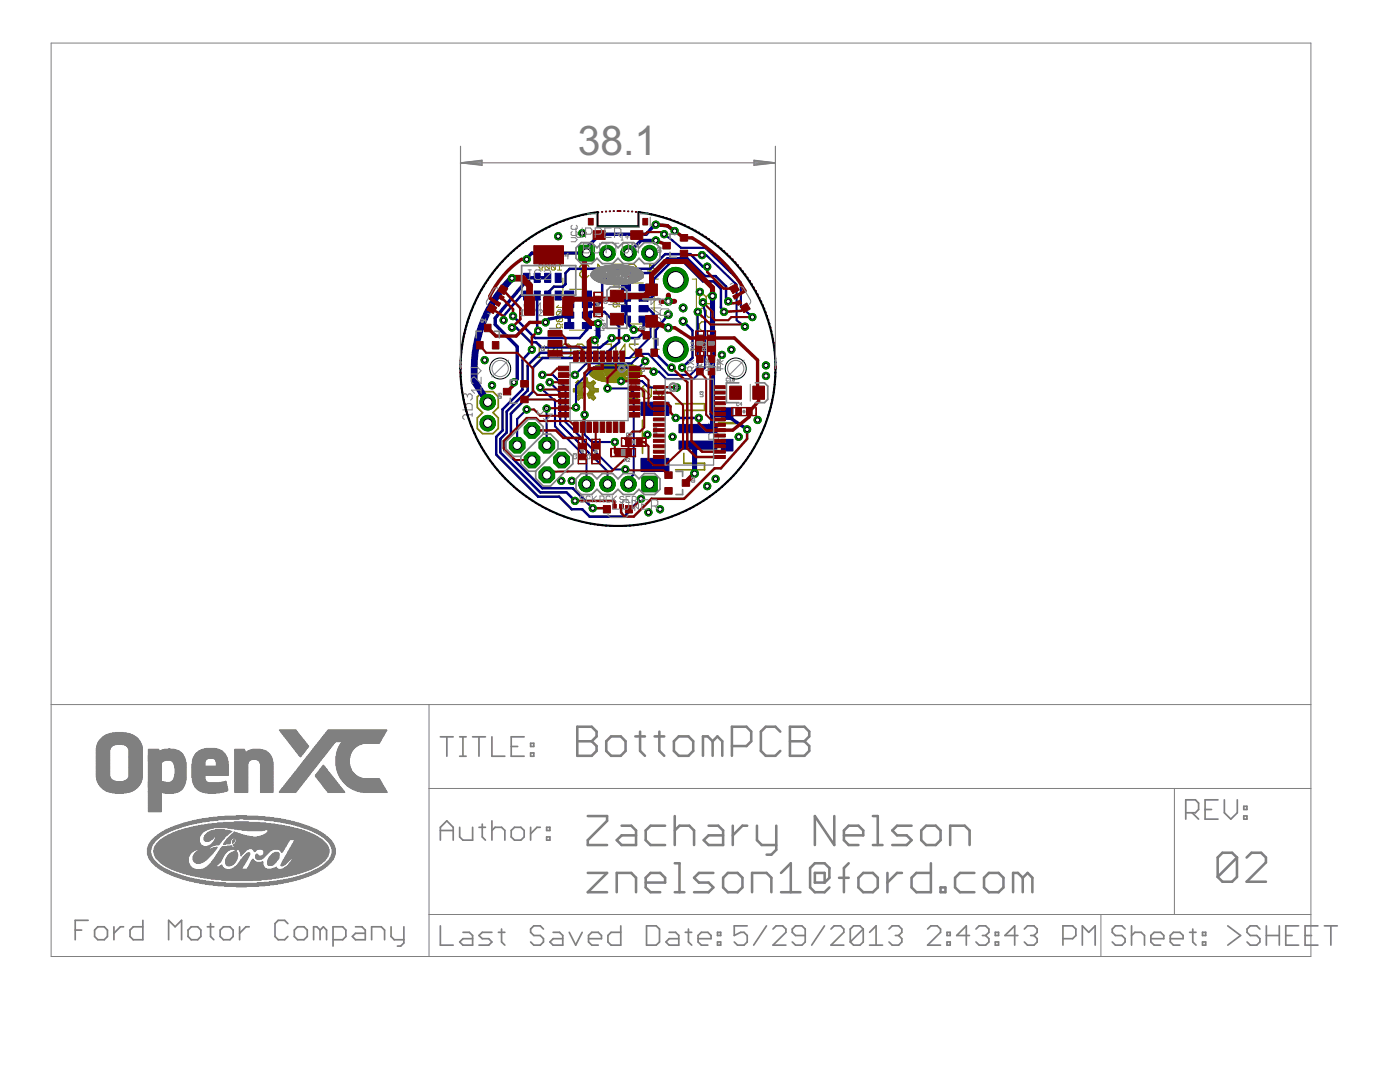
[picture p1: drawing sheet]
<svg xmlns="http://www.w3.org/2000/svg" width="279mm" height="216mm" viewBox="0 0 279 216" stroke-linecap="round" stroke-linejoin="round" font-family="sans-serif">
<defs><g id="words">
<text font-size="9.1" fill="#808080" x="115.3" y="30.8">38.1</text>
</g></defs>
<path d="M93.3 78.9l-.3-.3h-.3l-.3 .3v.6l.3 .3M93.3 78.9l.3-.3h.3l.3 .3v.6l-.3 .3M93.3 78.9v.3M92.4 81.8h1.8v-1l-.3-.3h-.6l-.3 .3v1M94.2 82.8h-1.5l-.3 .3v.3l.3 .3M94.2 82.4v.7" fill="none" stroke="#808080" stroke-width=".21"/>
<g fill="none" stroke="#808080" stroke-width=".2">
<path d="M129.9 59.5v1.3l1.3-1.3h.3l.3 .3v.7l-.3 .3M104.9 61.4l-.3 .3v.3l.3 .4h.7l.3-.4M104.9 61.4h.4M105.9 60.7l-.3-.3h-.7l-.3 .3v.4l.3 .3M106.6 60.4v2l1.2-2v2M109.1 61.7l-.6 .7M109.8 61.7h-1l-.3-.3v-.7l.3-.3h1v2M118.6 65.9h1.9v-.9l-.3-.4h-.6l-.4 .4v.9M118.6 64.6l.6 .7M118.6 61.4h1.9l-.6 .7M118.6 60.8v1.3M120.5 62.7h-1.9l1.9 1.3h-1.9"/>
<path d="M129.9 64.7h1.9v-1l-.3-.3h-.6l-.3 .3v1M129.9 63.4l.7 .6M131.8 61.4h-1.9l1.9 1.3h-1.9M130.4 86.3h.7l-.1-.4-.4 .1v.3M130.7 85.2v.5l.4-.4h-.7M131.1 86.6h-.6l-.1 .1 .1 .2M131.1 86.5v.2M141.5 86.7l.3-.3h1.3l.3 .3v1h-1.9zM141.5 84.4v1.3M141.5 85.1h1.9l-.7 .6"/>
</g>
<g fill="none" stroke="#808000" stroke-width=".25">
<path d="M116.2 54.1h.4M116.2 54.1l-.5 .4v.5l.5 .4h.9l.4-.4M117.5 53.2l-.4-.5h-.9l-.5 .5v.4l.5 .5M118.4 55.4h1.8M120.2 53.6l-.9-.9v2.7M121.1 55h.5v.4h-.5zM122.5 52.7h1.8v1.4l-.9-.5h-.5l-.4 .5v.9l.4 .4h.9l.5-.4M125.2 53.2v1.8l.4 .4h.9l.5-.4M125.2 53.2l.4-.5h.9l.5 .5v1.8M125.2 53.2l1.8 1.8M127.9 55h.4v.4h-.4zM129.2 54.1h1.8l-1.3-1.4v2.7"/>
<path d="M140 58.8h.5l.4 .5 .5-.5h.4l.5 .5v1.3h-2.7v-1.3zM140.9 59.3v1.3M106.7 71.3h1.8M108.5 69.6l-.9-.9v2.6M109.4 68.7v2.6l1.8-2.6v2.6M112.1 69.1l.5-.4h.9l.4 .4v1.8l-.4 .4h-.9l-.5-.4zM114.4 78.1h1.8M114.4 77.9h1.7M114.4 77.7h1.8M114.8 69.1l.5-.4h.9l.4 .4v.5l-.4 .4h-.9l-.5 .4v.5l.5 .4h.9l.4-.4M115 79.4l.4 .4M115 79.4h.9"/>
<path d="M115 76.4h.9M115.1 79.2h1.3M115.1 79.6h.5M115.1 76.6h3.6M115.1 76.2h.6M115.3 78.3h1M115.3 77.4h.9M115.3 79h1.1M115.3 78.5l.1 .3-.4 .6M115.3 77.2l-.1 .3-.8 .1v.6l.8 .1 .1 .2M115.3 78.5h1.2M115.3 77.2h1.2"/>
<path d="M115.3 76.8h3.2M115.4 75.9h.1M115.4 75.9l-.4 .4 .4 .7-.1 .2M115.4 75.9l.6 .5 .5-.2 .1-.8h.6l.1 .8 .5 .2 .6-.5M115.4 79.8h.1M115.4 77h3M115.4 78.7h1.1M116.1 76.4h1.6M116.1 77.7l.1 .5 .4 .4-.4 .8-.2-.1-.6 .5M116.1 79.4h.2M116.5 77.2l.3-.1 .5 .1M116.5 77.2l-.4 .5"/>
<path d="M116.5 76.2h.8M116.5 75.9h.7M116.6 75.7h.6M116.6 75.5h.6M117.3 78.7h1.1M117.3 78.5h1.2M117.3 77.2h1.2M117.3 77.2l.3 .5M117.3 79h1.2M117.4 79.2h1.3M117.5 79.4h.1M117.5 78.3h1"/>
<path d="M117.5 77.4h1M117.6 78.1h1.8M117.6 78.1l-.4 .5 .3 .8 .3-.1 .6 .5M117.6 77.7l.1 .2M117.6 77.7h1.8M117.7 77.9l-.1 .2M117.7 77.9h1.7M117.9 76.4h.9M117.9 79.4h1M118.1 76.2h.6M118.2 79.6h.4M118.4 75.9h.1"/>
<path d="M118.4 75.9l.5 .4-.6 .7 .2 .2M118.4 79.8h.1M118.5 77.2l.1 .3 .8 .1v.6l-.8 .1-.1 .2M118.5 78.5l-.2 .3 .6 .6M118.9 79.4l-.5 .4M119.3 68.7v2.6h-1.8M120.2 68.7h1.8v2.6h-1.8M121.1 70h.9M122.9 68.7v2.6l1.8-2.6v2.6M127.3 77.3l-.4-.5h-1l-.4 .5v.4l1.8 1.8h-1.8M127.4 68.7h-1.8v.4l1.8 1.8v.4h-1.8M128.2 77.3l.5-.5h.8l.5 .5v1.8"/>
<path d="M128.2 77.3v1.8l.5 .4h.8l.5-.4M128.2 77.3l1.8 1.8M130.9 77.7l.9 1.8 .9-1.8M141.8 61.5l.5 .5v.8l-.5 .5h-.4l-.5-.5v-.8l-.4-.5h-.5l-.4 .5v.8l.4 .5M142.3 64.2h-2.3l-.4 .5v.9l.4 .4h2.3"/>
</g>
<g fill="#808000" stroke="#808000" stroke-width=".2">
<path d="M122.4 76.3h1z"/>
<path d="M121.8 76.3h2.2z"/>
<path d="M121.4 76.2l3 .1z"/>
<path d="M121.1 76.2h3.6z"/>
<path d="M120.8 76.1l4.2 .1z"/>
<path d="M123.4 76.1h1.9z"/>
<path d="M120.5 76.1h1.9z"/>
<path d="M124 76.1h1.5z"/>
<path d="M120.3 76.1h1.4z"/>
<path d="M124.4 76l1.2 .1z"/>
<path d="M120.1 76l1.3 .1z"/>
<path d="M124.7 76h1.1z"/>
<path d="M119.9 76h1.2z"/>
<path d="M124.9 75.9l1.1 .1z"/>
<path d="M121.8 75.9l2.2 .1z"/>
<path d="M119.7 75.9l1.1 .1z"/>
<path d="M125.2 75.9h.9z"/>
<path d="M121.5 75.9h2.8z"/>
<path d="M119.6 75.9h.9z"/>
<path d="M125.5 75.8l.8 .1z"/>
<path d="M121.2 75.8l3.4 .1z"/>
<path d="M119.5 75.8l.7 .1z"/>
<path d="M125.8 75.8h.6z"/>
<path d="M120.9 75.8h4z"/>
<path d="M119.3 75.8h.7z"/>
<path d="M125.9 75.8h.6z"/>
<path d="M120.6 75.8h4.6z"/>
<path d="M119.2 75.8h.6z"/>
<path d="M126 75.7l.6 .1z"/>
<path d="M120.3 75.7l5.2 .1z"/>
<path d="M119.1 75.7l.6 .1z"/>
<path d="M126.1 75.7h.7z"/>
<path d="M120.1 75.7h5.6z"/>
<path d="M119 75.7h.6z"/>
<path d="M126.3 75.6l.6 .1z"/>
<path d="M120 75.6l5.8 .1z"/>
<path d="M118.9 75.6l.6 .1z"/>
<path d="M126.3 75.6h.6z"/>
<path d="M119.8 75.6h6.2z"/>
<path d="M118.9 75.6h.5z"/>
<path d="M126.5 75.5l.5 .1z"/>
<path d="M119.6 75.5l6.5 .1z"/>
<path d="M118.8 75.5l.5 .1z"/>
<path d="M126.6 75.5h.5z"/>
<path d="M119.5 75.5h6.8z"/>
<path d="M118.7 75.5h.5z"/>
<path d="M126.7 75.5h.4z"/>
<path d="M119.4 75.5h7z"/>
<path d="M118.6 75.5h.5z"/>
<path d="M126.8 75.4l.4 .1z"/>
<path d="M119.3 75.4l7.2 .1z"/>
<path d="M118.6 75.4l.4 .1z"/>
<path d="M126.9 75.4h.4z"/>
<path d="M119.2 75.4h7.4z"/>
<path d="M118.5 75.4h.4z"/>
<path d="M127 75.3l.4 .1z"/>
<path d="M119.1 75.3l7.6 .1z"/>
<path d="M118.4 75.3l.4 .1z"/>
<path d="M127.1 75.3h.3z"/>
<path d="M125.5 75.3h1.3z"/>
<path d="M123.7 75.3h1.3z"/>
<path d="M122.9 75.3h.6z"/>
<path d="M121.4 75.3h1.1z"/>
<path d="M120.9 75.3h.4z"/>
<path d="M119 75.3h1.6z"/>
<path d="M118.3 75.3h.4z"/>
<path d="M127.1 75.2l.4 .1z"/>
<path d="M125.5 75.2l1.4 .1z"/>
<path d="M123.9 75.2l1 .1z"/>
<path d="M122.8 75.2l.6 .1z"/>
<path d="M121.6 75.2l.9 .1z"/>
<path d="M120.9 75.2l.2 .1z"/>
<path d="M118.9 75.2l1.7 .1z"/>
<path d="M118.3 75.2l.3 .1z"/>
<path d="M127.2 75.2h.4z"/>
<path d="M125.6 75.2h1.3z"/>
<path d="M123.9 75.2h.9z"/>
<path d="M122.8 75.2h.5z"/>
<path d="M121.6 75.2h.9z"/>
<path d="M118.8 75.2h1.7z"/>
<path d="M118.2 75.2h.3z"/>
<path d="M127.3 75.2h.3z"/>
<path d="M125.7 75.2h1.3z"/>
<path d="M124.2 75.2h.6z"/>
<path d="M124 75.2h.1z"/>
<path d="M118.7 75.2h1.7z"/>
<path d="M118.1 75.2h.4z"/>
<path d="M127.3 75.1l.3 .1z"/>
<path d="M125.7 75.1l1.4 .1z"/>
<path d="M124.2 75.1l.6 .1z"/>
<path d="M122.8 75.1l.4 .1z"/>
<path d="M121.6 75.1l.9 .1z"/>
<path d="M121.2 75.1l.2 .1z"/>
<path d="M118.6 75.1l1.8 .1z"/>
<path d="M118.1 75.1l.3 .1z"/>
<path d="M127.4 75.1h.3z"/>
<path d="M125.8 75.1h1.4z"/>
<path d="M124.2 75.1h.5z"/>
<path d="M123.4 75.1h.3z"/>
<path d="M122.7 75.1h.4z"/>
<path d="M121.7 75.1h.7z"/>
<path d="M121.2 75.1h.2z"/>
<path d="M120.6 75.1h.1z"/>
<path d="M118.5 75.1h1.8z"/>
<path d="M118 75.1h.3z"/>
<path d="M127.5 75l.2 .1z"/>
<path d="M125.8 75l1.5 .1z"/>
<path d="M124.2 75l.4 .1z"/>
<path d="M123.4 75l.3 .1z"/>
<path d="M122.7 75l.4 .1z"/>
<path d="M121.7 75l.7 .1z"/>
<path d="M121.1 75l.4 .1z"/>
<path d="M120.5 75l.1 .1z"/>
<path d="M118.5 75l1.8 .1z"/>
<path d="M118 75l.3 .1z"/>
<path d="M127.5 75h.3z"/>
<path d="M125.8 75h1.6z"/>
<path d="M124.1 75h.5z"/>
<path d="M123.3 75h.4z"/>
<path d="M122.7 75h.4z"/>
<path d="M121.7 75h.7z"/>
<path d="M121.1 75h.4z"/>
<path d="M120.4 75h.2z"/>
<path d="M118.4 75h1.8z"/>
<path d="M118 75h.2z"/>
<path d="M127.6 75h.2z"/>
<path d="M125.2 75h.2z"/>
<path d="M124.1 75h.4z"/>
<path d="M122.7 75h.3z"/>
<path d="M121 75h.5z"/>
<path d="M117.9 75h.3z"/>
<path d="M127.6 74.9l.2 .1z"/>
<path d="M125.8 74.9l1.6 .1z"/>
<path d="M125.1 74.9l.4 .1z"/>
<path d="M124 74.9l.5 .1z"/>
<path d="M123.2 74.9l.5 .1z"/>
<path d="M122.7 74.9l.3 .1z"/>
<path d="M122 74.9l.3 .1z"/>
<path d="M120.9 74.9l.6 .1z"/>
<path d="M120.4 74.9l.2 .1z"/>
<path d="M118.3 74.9l1.9 .1z"/>
<path d="M117.9 74.9l.2 .1z"/>
<path d="M127.6 74.9h.3z"/>
<path d="M125.8 74.9h1.6z"/>
<path d="M125 74.9h.5z"/>
<path d="M124 74.9h.5z"/>
<path d="M123.2 74.9h.5z"/>
<path d="M122.6 74.9h.4z"/>
<path d="M122.1 74.9h.2z"/>
<path d="M120.9 74.9h.6z"/>
<path d="M120.3 74.9h.3z"/>
<path d="M118.3 74.9h1.8z"/>
<path d="M117.8 74.9h.3z"/>
<path d="M127.7 74.8l.2 .1z"/>
<path d="M125.8 74.8l1.7 .1z"/>
<path d="M124.9 74.8l.6 .1z"/>
<path d="M124 74.8l.5 .1z"/>
<path d="M123.2 74.8l.5 .1z"/>
<path d="M122.6 74.8l.3 .1z"/>
<path d="M122.2 74.8l.1 .1z"/>
<path d="M120.9 74.8l.6 .1z"/>
<path d="M120.2 74.8l.4 .1z"/>
<path d="M118.3 74.8l1.8 .1z"/>
<path d="M117.8 74.8l.2 .1z"/>
<path d="M127.7 74.8h.3z"/>
<path d="M125.8 74.8h1.8z"/>
<path d="M124.8 74.8h.8z"/>
<path d="M124 74.8h.5z"/>
<path d="M123.1 74.8h.6z"/>
<path d="M122.6 74.8h.3z"/>
<path d="M120.9 74.8h.5z"/>
<path d="M120.2 74.8h.4z"/>
<path d="M118.2 74.8h1.9z"/>
<path d="M117.8 74.8h.2z"/>
<path d="M127.8 74.8h.2z"/>
<path d="M124 74.8h.4z"/>
<path d="M122.5 74.8h.4z"/>
<path d="M121.8 74.8h.1z"/>
<path d="M120.8 74.8h.6z"/>
<path d="M120.2 74.8h.3z"/>
<path d="M127.8 74.7l.2 .1z"/>
<path d="M125.8 74.7l1.8 .1z"/>
<path d="M124.7 74.7l.9 .1z"/>
<path d="M124 74.7l.4 .1z"/>
<path d="M123.1 74.7l.6 .1z"/>
<path d="M122.5 74.7l.3 .1z"/>
<path d="M121.7 74.7l.3 .1z"/>
<path d="M120.8 74.7l.6 .1z"/>
<path d="M118.1 74.7l2.4 .1z"/>
<path d="M117.7 74.7l.3 .1z"/>
<path d="M127.8 74.7h.2z"/>
<path d="M125.8 74.7h1.9z"/>
<path d="M124.7 74.7h.9z"/>
<path d="M123.9 74.7h.5z"/>
<path d="M123.1 74.7h.6z"/>
<path d="M122.5 74.7h.3z"/>
<path d="M121.6 74.7h.5z"/>
<path d="M120.8 74.7h.6z"/>
<path d="M118.1 74.7h2.4z"/>
<path d="M117.7 74.7h.2z"/>
<path d="M127.8 74.6l.3 .1z"/>
<path d="M125.8 74.6l1.9 .1z"/>
<path d="M124.7 74.6l.9 .1z"/>
<path d="M123.9 74.6l.4 .1z"/>
<path d="M123.1 74.6l.6 .1z"/>
<path d="M122.5 74.6l.2 .1z"/>
<path d="M121.6 74.6l.5 .1z"/>
<path d="M120.8 74.6l.6 .1z"/>
<path d="M118.1 74.6l2.3 .1z"/>
<path d="M117.7 74.6l.2 .1z"/>
<path d="M127.8 74.6h.3z"/>
<path d="M125.8 74.6h1.9z"/>
<path d="M124.6 74.6h1z"/>
<path d="M123.9 74.6h.4z"/>
<path d="M123.1 74.6h.5z"/>
<path d="M122.5 74.6h.2z"/>
<path d="M121.6 74.6h.5z"/>
<path d="M120.8 74.6h.5z"/>
<path d="M118.1 74.6h2.3z"/>
<path d="M117.7 74.6h.2z"/>
<path d="M127.8 74.5l.3 .1z"/>
<path d="M125.8 74.5l1.9 .1z"/>
<path d="M124.6 74.5l.9 .1z"/>
<path d="M123.9 74.5l.3 .1z"/>
<path d="M123.1 74.5l.5 .1z"/>
<path d="M122.4 74.5l.3 .1z"/>
<path d="M121.9 74.5l.2 .1z"/>
<path d="M121.5 74.5l.2 .1z"/>
<path d="M120.8 74.5l.5 .1z"/>
<path d="M118.1 74.5l2.3 .1z"/>
<path d="M117.7 74.5l.2 .1z"/>
<path d="M127.8 74.5h.3z"/>
<path d="M125.8 74.5h1.9z"/>
<path d="M124.5 74.5h1z"/>
<path d="M123.8 74.5h.4z"/>
<path d="M123.1 74.5h.5z"/>
<path d="M122.4 74.5h.3z"/>
<path d="M121.5 74.5h.1z"/>
<path d="M120.7 74.5h.5z"/>
<path d="M118.1 74.5h2.3z"/>
<path d="M117.6 74.5h.3z"/>
<path d="M127.9 74.5h.2z"/>
<path d="M125.7 74.5h2.1z"/>
<path d="M123.1 74.5h.4z"/>
<path d="M122.4 74.5h.2z"/>
<path d="M121.4 74.5h.2z"/>
<path d="M120.8 74.5h.4z"/>
<path d="M118 74.5h2.4z"/>
<path d="M117.6 74.5h.2z"/>
<path d="M127.9 74.4l.2 .1z"/>
<path d="M125.7 74.4l2.1 .1z"/>
<path d="M124.5 74.4l1 .1z"/>
<path d="M123.8 74.4l.4 .1z"/>
<path d="M123.1 74.4l.4 .1z"/>
<path d="M122.8 74.4l.1 .1z"/>
<path d="M122.4 74.4l.1 .1z"/>
<path d="M121.4 74.4l.2 .1z"/>
<path d="M120.8 74.4l.4 .1z"/>
<path d="M118 74.4l2.3 .1z"/>
<path d="M117.6 74.4l.2 .1z"/>
<path d="M127.9 74.4h.2z"/>
<path d="M125.6 74.4h2.2z"/>
<path d="M124.4 74.4h1z"/>
<path d="M123.7 74.4h.5z"/>
<path d="M123.1 74.4h.3z"/>
<path d="M122.7 74.4h.3z"/>
<path d="M121.3 74.4h.3z"/>
<path d="M120.8 74.4h.3z"/>
<path d="M118 74.4h2.3z"/>
<path d="M117.6 74.4h.2z"/>
<path d="M127.9 74.3l.2 .1z"/>
<path d="M125.6 74.3l2.2 .1z"/>
<path d="M124.4 74.3l.9 .1z"/>
<path d="M123.7 74.3l.4 .1z"/>
<path d="M123.2 74.3l.1 .1z"/>
<path d="M122.7 74.3l.3 .1z"/>
<path d="M121.3 74.3l.3 .1z"/>
<path d="M118 74.3l2.3 .1z"/>
<path d="M117.6 74.3l.2 .1z"/>
<path d="M127.9 74.3h.2z"/>
<path d="M125.6 74.3h2.2z"/>
<path d="M124.4 74.3h.9z"/>
<path d="M123.6 74.3h.5z"/>
<path d="M122.7 74.3h.3z"/>
<path d="M121.3 74.3h.3z"/>
<path d="M120.6 74.3h.1z"/>
<path d="M118 74.3h2.2z"/>
<path d="M117.6 74.3h.2z"/>
<path d="M125.5 74.3h2.3z"/>
<path d="M123.5 74.3h.6z"/>
<path d="M122.6 74.3h.4z"/>
<path d="M122 74.3h.2z"/>
<path d="M121.2 74.3h.4z"/>
<path d="M127.9 74.2l.2 .1z"/>
<path d="M124.6 74.2l3.2 .1z"/>
<path d="M124.3 74.2l.3 .1z"/>
<path d="M123.4 74.2l.6 .1z"/>
<path d="M123.1 74.2l.2 .1z"/>
<path d="M122.6 74.2l.4 .1z"/>
<path d="M122 74.2l.2 .1z"/>
<path d="M121.1 74.2l.6 .1z"/>
<path d="M120.5 74.2l.3 .1z"/>
<path d="M118 74.2l2.2 .1z"/>
<path d="M117.6 74.2l.2 .1z"/>
<path d="M127.9 74.2h.2z"/>
<path d="M124.7 74.2h3.1z"/>
<path d="M124.3 74.2h.2z"/>
<path d="M122.4 74.2h1.7z"/>
<path d="M120.5 74.2h1.8z"/>
<path d="M118 74.2h2.2z"/>
<path d="M117.6 74.2h.2z"/>
<path d="M127.8 74.1l.3 .1z"/>
<path d="M124.7 74.1l3 .1z"/>
<path d="M124.2 74.1l.2 .1z"/>
<path d="M120.5 74.1l3.5 .1z"/>
<path d="M118.1 74.1l2 .1z"/>
<path d="M117.6 74.1l.3 .1z"/>
<path d="M127.8 74.1h.3z"/>
<path d="M124.6 74.1h3.1z"/>
<path d="M123.4 74.1h.6z"/>
<path d="M120.4 74.1h2.8z"/>
<path d="M118 74.1h2.1z"/>
<path d="M117.7 74.1h.2z"/>
<path d="M127.8 74l.3 .1z"/>
<path d="M125 74l2.7 .1z"/>
<path d="M124.5 74l.3 .1z"/>
<path d="M123.4 74l.3 .1z"/>
<path d="M120.4 74l2.8 .1z"/>
<path d="M118.1 74l2 .1z"/>
<path d="M117.7 74l.2 .1z"/>
<path d="M127.8 74h.3z"/>
<path d="M125.1 74h2.5z"/>
<path d="M124.4 74h.3z"/>
<path d="M120.4 74h2.9z"/>
<path d="M118.1 74h2z"/>
<path d="M117.7 74h.2z"/>
<path d="M127.8 74h.2z"/>
<path d="M124.3 74h.3z"/>
<path d="M127.8 73.9l.2 .1z"/>
<path d="M125.1 73.9l2.5 .1z"/>
<path d="M124.1 73.9l.4 .1z"/>
<path d="M120.4 73.9l2.9 .1z"/>
<path d="M118.1 73.9l1.9 .1z"/>
<path d="M117.7 73.9l.3 .1z"/>
<path d="M127.8 73.9h.2z"/>
<path d="M125.2 73.9h2.4z"/>
<path d="M124.1 73.9h.4z"/>
<path d="M123.5 73.9h.3z"/>
<path d="M123.3 73.9h.1z"/>
<path d="M120.3 73.9h2.9z"/>
<path d="M118.2 73.9h1.8z"/>
<path d="M117.8 73.9h.2z"/>
<path d="M127.7 73.8l.3 .1z"/>
<path d="M125.2 73.8l2.4 .1z"/>
<path d="M124 73.8l.5 .1z"/>
<path d="M123.5 73.8l.3 .1z"/>
<path d="M123.3 73.8l.1 .1z"/>
<path d="M120.3 73.8l2.9 .1z"/>
<path d="M118.2 73.8l1.8 .1z"/>
<path d="M117.8 73.8l.2 .1z"/>
<path d="M127.7 73.8h.2z"/>
<path d="M125.2 73.8h2.3z"/>
<path d="M124 73.8h.4z"/>
<path d="M123.5 73.8h.2z"/>
<path d="M123.3 73.8h.1z"/>
<path d="M120.3 73.8h2.8z"/>
<path d="M118.3 73.8h1.7z"/>
<path d="M117.8 73.8h.2z"/>
<path d="M127.6 73.7l.3 .1z"/>
<path d="M125.2 73.7l2.2 .1z"/>
<path d="M124.7 73.7l.2 .1z"/>
<path d="M124 73.7l.4 .1z"/>
<path d="M123.5 73.7l.2 .1z"/>
<path d="M123.3 73.7l.1 .1z"/>
<path d="M120.3 73.7l2.8 .1z"/>
<path d="M118.3 73.7l1.7 .1z"/>
<path d="M117.8 73.7l.3 .1z"/>
<path d="M127.6 73.7h.2z"/>
<path d="M125.2 73.7h2.2z"/>
<path d="M124.6 73.7h.3z"/>
<path d="M123.9 73.7h.4z"/>
<path d="M123.4 73.7h.3z"/>
<path d="M123.3 73.7h.1z"/>
<path d="M120.2 73.7h2.9z"/>
<path d="M118.3 73.7h1.6z"/>
<path d="M117.9 73.7h.2z"/>
<path d="M124.5 73.7h.4z"/>
<path d="M118.4 73.7h4.8z"/>
<path d="M117.9 73.7h.3z"/>
<path d="M127.5 73.6l.3 .1z"/>
<path d="M125.2 73.6l2.1 .1z"/>
<path d="M124.5 73.6l.4 .1z"/>
<path d="M123.9 73.6l.4 .1z"/>
<path d="M123.4 73.6l.2 .1z"/>
<path d="M118.4 73.6l4.8 .1z"/>
<path d="M118 73.6l.2 .1z"/>
<path d="M127.5 73.6h.2z"/>
<path d="M125.2 73.6h2.1z"/>
<path d="M124.4 73.6h.5z"/>
<path d="M123.9 73.6h.4z"/>
<path d="M123.4 73.6h.2z"/>
<path d="M118.5 73.6h4.8z"/>
<path d="M118 73.6h.3z"/>
<path d="M127.4 73.5l.3 .1z"/>
<path d="M125.2 73.5l2 .1z"/>
<path d="M124.4 73.5l.5 .1z"/>
<path d="M123.8 73.5l.5 .1z"/>
<path d="M118.6 73.5l5 .1z"/>
<path d="M118 73.5l.3 .1z"/>
<path d="M127.4 73.5h.2z"/>
<path d="M125.2 73.5h1.9z"/>
<path d="M124.4 73.5h.5z"/>
<path d="M123.8 73.5h.5z"/>
<path d="M122.4 73.5h1.1z"/>
<path d="M118.6 73.5h3.3z"/>
<path d="M118.1 73.5h.2z"/>
<path d="M127.4 73.4l.2 .1z"/>
<path d="M125.2 73.4l1.9 .1z"/>
<path d="M123.7 73.4l1.2 .1z"/>
<path d="M122.6 73.4l.9 .1z"/>
<path d="M118.7 73.4l3 .1z"/>
<path d="M118.1 73.4l.3 .1z"/>
<path d="M127.3 73.4h.3z"/>
<path d="M125.1 73.4h1.9z"/>
<path d="M123.7 73.4h1.2z"/>
<path d="M122.8 73.4h.7z"/>
<path d="M118.8 73.4h2.8z"/>
<path d="M118.2 73.4h.3z"/>
<path d="M127.2 73.4h.3z"/>
<path d="M125.1 73.4h1.8z"/>
<path d="M123.6 73.4h1.3z"/>
<path d="M123 73.4h.4z"/>
<path d="M118.9 73.4h2.7z"/>
<path d="M118.2 73.4h.4z"/>
<path d="M127.1 73.3l.4 .1z"/>
<path d="M125.1 73.3l1.7 .1z"/>
<path d="M123.6 73.3l1.2 .1z"/>
<path d="M123 73.3l.3 .1z"/>
<path d="M119 73.3l2.5 .1z"/>
<path d="M118.3 73.3l.3 .1z"/>
<path d="M127 73.3h.4z"/>
<path d="M125 73.3h1.7z"/>
<path d="M123.5 73.3h1.3z"/>
<path d="M123.1 73.3h.2z"/>
<path d="M119.1 73.3h2.3z"/>
<path d="M118.3 73.3h.5z"/>
<path d="M126.9 73.2l.5 .1z"/>
<path d="M125 73.2l1.6 .1z"/>
<path d="M123.5 73.2l1.2 .1z"/>
<path d="M119.1 73.2l2.3 .1z"/>
<path d="M118.4 73.2l.5 .1z"/>
<path d="M126.9 73.2h.3z"/>
<path d="M124.9 73.2h1.6z"/>
<path d="M123.4 73.2h1.2z"/>
<path d="M119.3 73.2h2.1z"/>
<path d="M118.5 73.2h.4z"/>
<path d="M126.8 73.2h.3z"/>
<path d="M124.9 73.2h1.5z"/>
<path d="M123.7 73.2h.8z"/>
<path d="M121.7 73.2h.7z"/>
<path d="M119.4 73.2h2z"/>
<path d="M118.6 73.2h.4z"/>
<path d="M126.7 73.1l.4 .1z"/>
<path d="M124.8 73.1l1.5 .1z"/>
<path d="M124 73.1l.1 .1z"/>
<path d="M121.5 73.1l1.4 .1z"/>
<path d="M119.5 73.1l1.9 .1z"/>
<path d="M118.7 73.1l.4 .1z"/>
<path d="M126.6 73.1h.4z"/>
<path d="M124.7 73.1h1.5z"/>
<path d="M119.6 73.1h3.5z"/>
<path d="M118.8 73.1h.4z"/>
<path d="M126.5 73l.4 .1z"/>
<path d="M124.5 73l1.5 .1z"/>
<path d="M119.8 73l3.6 .1z"/>
<path d="M118.9 73l.4 .1z"/>
<path d="M126.3 73h.6z"/>
<path d="M124.3 73h1.5z"/>
<path d="M120 73h3.7z"/>
<path d="M118.9 73h.5z"/>
<path d="M126.1 72.9l.7 .1z"/>
<path d="M120.1 72.9l5.6 .1z"/>
<path d="M119 72.9l.6 .1z"/>
<path d="M126 72.9l.6 .1z"/>
<path d="M120.3 72.9l5.2 .1z"/>
<path d="M119.1 72.9l.6 .1z"/>
<path d="M125.9 72.9h.6z"/>
<path d="M120.6 72.9h4.6z"/>
<path d="M119.2 72.9h.6z"/>
<path d="M125.8 72.8l.6 .1z"/>
<path d="M120.9 72.8l4 .1z"/>
<path d="M119.3 72.8l.7 .1z"/>
<path d="M125.5 72.8h.8z"/>
<path d="M121.2 72.8h3.4z"/>
<path d="M119.5 72.8h.7z"/>
<path d="M125.3 72.7l.8 .1z"/>
<path d="M121.5 72.7l2.8 .1z"/>
<path d="M119.6 72.7l.8 .1z"/>
<path d="M125.2 72.7h.8z"/>
<path d="M121.8 72.7h2.2z"/>
<path d="M119.7 72.7h.9z"/>
<path d="M125 72.7h.9z"/>
<path d="M119.9 72.7h.9z"/>
<path d="M124.7 72.6l.9 .1z"/>
<path d="M120.1 72.6l1 .1z"/>
<path d="M124.4 72.6h1.1z"/>
<path d="M120.3 72.6h1.1z"/>
<path d="M123.7 72.5l1.6 .1z"/>
<path d="M120.5 72.5l1.5 .1z"/>
<path d="M120.8 72.5h4.2z"/>
<path d="M121.1 72.5h3.6z"/>
<path d="M121.4 72.4l3 .1z"/>
<path d="M121.7 72.4h2.4z"/>
<path d="M122.4 72.3l1 .1z"/>
</g>
<g fill="none" stroke="#808000" stroke-width=".2">
<path d="M104.2 55.5v3.4M107.5 53.9h.3v-.4l-.3-.2v-.4l.3-.2h.4l.2 .2v.4l-.2 .2v.4h.2M108.8 52.9v.8l.2 .2h.4l.2-.2M108.8 52.9l.2-.2h.4l.2 .2v.8M108.8 52.9l.8 .8M110 52.9v.8l.2 .2h.4l.2-.2M110 52.9l.2-.2h.4l.2 .2v.8M110 52.9l.8 .8M111.3 53.9h.8M112.1 53.1l-.4-.4v1.2M112.3 55.5v3.4M113.6 57.7h3.5"/>
<path d="M122.8 56.7l-.4 .4h1.2M123.4 58l.2 .2v.4l-.2 .2h-.4l-.2-.2 .2-.6h-.6v.8M123.4 59.2l.2 .2v.4l-.2 .2h-.8M123.4 59.2h-.8l-.2 .2v.4l.2 .2M123.4 59.2l-.8 .8M123.6 56.7v.9M124.9 56.5h3.5M111.5 60.9l-.5 .4h1.3M112.1 62.2l.2 .2v.4l-.2 .2h-.8M112.1 63.4l.2 .2v.4l-.2 .2h-.8M112.1 62.2h-.8l-.3 .2v.4l.3 .2M112.1 63.4h-.8l-.3 .2v.4l.3 .2"/>
<path d="M112.1 62.2l-.8 .8M112.1 63.4l-.8 .8M112.3 60.9v.8M112.3 64.6v.2h-.4l-.2-.2h-.4l-.3 .2v.4l.3 .2h.4l.2-.2h.4v.2M113.6 65.9h3.5M123.6 60.4v.2h-.4l-.2-.2h-.4l-.2 .2v.4l.2 .3h.4l.2-.3h.4v.3M124.9 64.6h3.5"/>
</g>
<path d="M96.3 78.1h2.1l1 1.1v2.1l-1 1 1 1.1v2.1l-1 1h-2.1l-1.1-1v-2.1l1.1-1.1-1.1-1v-2.1zM128.2 83.9v6.6M134.8 80.6h5.8v1.3h-4.1v2M136.5 90.5v1.9h4.1v1.3h-5.8" fill="none" stroke="#808000" stroke-width=".34"/>
<path d="M143.4 84.4h3.4" fill="none" stroke="#808000" stroke-width=".51"/>
<path d="M131.4 55.7h-.8v14h1M138.2 55.7h.8v14h-.8" fill="none" stroke="#808000" stroke-width=".21"/>
<g fill="#000080" stroke="#000080" stroke-width=".2">
<path d="M135.5 84.7h7.6v1.6h-7.6z"/>
<path d="M135.5 88h7.6v1.6h-7.6z"/>
<path d="M127.9 80.2h5.6v2.7h-5.6z"/>
<path d="M127.9 91.5h5.6v2.6h-5.6z"/>
<path d="M144 81.4h2.3v2.3h-2.3z"/>
<path d="M144 87.7h2.3v2.3h-2.3z"/>
<path d="M112.7 64.3h1.8v1.3h-1.8z"/>
<path d="M112.7 62.3h1.8v1.2h-1.8z"/>
<path d="M112.7 60.2h1.8v1.2h-1.8z"/>
<path d="M112.7 58.1h1.8v1.2h-1.8z"/>
<path d="M116.2 58.1h1.8v1.2h-1.8z"/>
<path d="M116.2 60.2h1.8v1.2h-1.8z"/>
<path d="M116.2 62.3h1.8v1.2h-1.8z"/>
<path d="M116.2 64.3h1.8v1.3h-1.8z"/>
<path d="M124 63.1h1.8v1.2h-1.8z"/>
<path d="M124 61h1.8v1.2h-1.8z"/>
<path d="M124 58.9h1.8v1.2h-1.8z"/>
<path d="M124 56.8h1.8v1.2h-1.8z"/>
<path d="M127.5 56.8h1.8v1.2h-1.8z"/>
<path d="M127.5 58.9h1.8v1.2h-1.8z"/>
<path d="M127.5 61h1.8v1.2h-1.8z"/>
<path d="M127.5 63.1h1.8v1.2h-1.8z"/>
<path d="M104.5 54.5h1.2v1.8h-1.2z"/>
<path d="M106.6 54.5h1.2v1.8h-1.2z"/>
<path d="M108.7 54.5h1.2v1.8h-1.2z"/>
<path d="M110.8 54.5h1.2v1.8h-1.2z"/>
<path d="M110.8 58.1h1.2v1.8h-1.2z"/>
<path d="M108.7 58.1h1.2v1.8h-1.2z"/>
<path d="M106.6 58.1h1.2v1.8h-1.2z"/>
<path d="M104.5 58.1h1.2v1.8h-1.2z"/>
</g>
<path d="M109.3 55.4h-4.2v.5l-6.3 7.6v1.2l4.4 4.5v6.4l-.6 .7M124.9 59.5v4.7l1.6 1.6M130.9 48h-3l-2.5 2.5M134.6 46.1l-1.4-1.1-2.5-.2-1.7 1.9h-9.2l-2.7 2.7v1.1h-10.9l-1.1 1v.3M113.6 60.8v4.2M113.6 62.9l-4.1 .8-.6 .6M117.1 65v.8M142.2 82.5v3M145.1 82.5v.5l4 2.7" fill="none" stroke="#000080" stroke-width=".68"/>
<g fill="none" stroke="#000080" stroke-width=".36">
<path d="M95 59.8v.1M95.4 59.1v.1M95.8 58.5h-.1M96.1 57.8h.1M96.5 57.1v.1M97 56.5h-.1M97.4 55.8l-.1 .1M97.9 55.2h-.1M98.3 54.5v.1M98.8 53.9l-.1 .1M99.3 53.3l-.1 .1M99.8 52.7l-.1 .1"/>
<path d="M100.3 52.1v.1M100.9 51.6h-.1M101.4 51l-.1 .1M102 50.5h-.1M102.6 50h-.1M103.2 49.4l-.1 .1M103.8 48.9l-.1 .1M104.4 48.5h-.1M105 48l-.1 .1M105.7 47.6h-.1M106.3 47.1l-.1 .1M107 46.7l-.1 .1"/>
<path d="M107.7 46.3l-.1 .1M108.3 45.9l-.1 .1M109 45.6h-.1M109.7 45.2l-.1 .1M110.4 44.9h-.1M111.1 44.6h.1M111.9 44.3h-.1M112.6 44h-.1M113.3 43.8h-.1M114.1 43.5h-.1M114.8 43.3h-.1M115.6 43.1h-.1"/>
<path d="M116.4 42.9h-.1M117.1 42.7l-.1 .1M117.9 42.6h-.1M118.7 42.5h-.1M119.4 42.4h-.1M120.2 42.3h-.1M120.9 42.2h.1M121.7 42.2h.1M122.4 42.1h.2M123.2 42.1h.6M124.5 42.1h.1M125.3 42.2h.1"/>
<path d="M126.1 42.2h.1M126.9 42.3h.1M127.7 42.4h.1M128.4 42.5h.1M129.2 42.6h.1M130 42.8h.1M130.7 42.9h.1M131.5 43.1h.1M132.3 43.3h.1M133 43.5l.1 .1M133.8 43.8h.1M134.5 44l.1 .1"/>
<path d="M135.2 44.3l.1 .1M136 44.6v.1M136.7 44.9l.1 .1M137.4 45.3h.1M138.1 45.6l.1 .1M138.8 46h.1M139.4 46.4h.1M140.1 46.8h.1M140.8 47.2l.1 .1M141.4 47.6l.1 .1M142.1 48.1l.1 .1M142.7 48.6h.1"/>
<path d="M143.3 49.1h.1M143.9 49.6h.1M144.5 50.1h.1M145.1 50.6l.1 .1M145.6 51.2h.1M146.2 51.7l.1 .1M146.7 52.3l.1 .1M147.2 52.9l.1 .1M147.7 53.5l.1 .1M148.2 54.1l.1 .1M148.7 54.7l.1 .1M149.2 55.4h.1"/>
<path d="M149.6 56l.1 .1M150 56.7h.1M150.4 57.3l.1 .1M150.8 58l.1 .1M151.2 58.7l.1 .1M151.6 59.4v.1M91.9 73.4v.2M91.9 74.3v.1M91.9 72.7h.1M91.9 71.9v.1M91.9 75.1v.1M92 71.1v.1"/>
<path d="M92 75.9v.1M92.1 76.7v.1M92.1 70.3v.1M92.1 77.4l.1 .1M92.2 69.6h-.1M92.2 78.2l.1 .1M92.3 68.8l-.1 .1M92.4 79v.1M92.4 68v.1M92.5 79.8h.1M92.5 67.2v.1M92.7 66.5v.1"/>
<path d="M92.9 65.7v.1M93.1 65h.1M93.3 64.2v.1M93.6 63.5h-.1M93.8 62.7v.1M94.1 62v.1M94.4 61.3v.1M94.7 60.6h.1M151.9 60.1v.1M152.2 60.8l.1 .1M152.5 61.6h.1M152.8 62.3v.1"/>
<path d="M153.1 63v.1M153.3 63.8l.1 .1M153.5 64.5l.1 .1M153.8 65.3v.1M153.9 66l.1 .1M154.1 66.8v.1M154.1 79.8h.1M154.3 67.6v.1M154.3 79v.1M154.4 68.3v.1M154.4 78.2v.1M154.5 69.1v.1"/>
<path d="M154.5 77.4v.1M154.6 69.9v.1M154.6 76.7v.1M154.7 70.7v.1M154.7 75.9v.1M154.7 71.5v.1M154.7 75.1v.1M154.7 72.2v.1M154.7 73v.6M154.7 74.3v.1M92.7 80.5v.1M92.9 81.3v.1"/>
<path d="M93.1 82v.1M93.3 82.8v.1M93.5 83.5l.1 .1M93.8 84.3h.1M94.1 85v.1M94.4 85.7v.1M94.7 86.4v.1M95 87.1v.1M95.4 87.9h.1M95.7 88.5l.1 .1M96.1 89.2v.1M96.5 89.9v.1"/>
<path d="M96.9 90.6h.1M97.3 91.2l.1 .1M97.8 91.9h.1M98.3 92.5v.1M98.7 93.1l.1 .1M99.2 93.7l.1 .1M99.7 94.3l.1 .1M100.3 94.9v.1M100.8 95.4l.1 .1M101.3 96l.1 .1M101.9 96.5l.1 .1M102.5 97.1h.1"/>
<path d="M103.1 97.6h.1M103.7 98.1h.1M104.3 98.6h.1M104.9 99l.1 .1M105.6 99.5h.1M106.2 99.9h.1M140.4 99.9h.1M141.1 99.5h-.1M141.7 99l-.1 .1M142.3 98.6h.1M143 98.1h-.1M143.6 97.6h-.1"/>
<path d="M144.2 97.1h-.1M144.7 96.5v.1M145.3 96l-.1 .1M145.9 95.4l-.1 .1M146.4 94.9l-.1 .1M146.9 94.3v.1M147.4 93.7v.1M147.9 93.1v.1M148.4 92.5v.1M148.9 91.9h-.1M149.3 91.2v.1M149.8 90.6h-.1"/>
<path d="M150.2 89.9l-.1 .1M150.6 89.2l-.1 .1M150.9 88.5v.1M151.3 87.9h.1M151.7 87.1l-.1 .1M152 86.4v.1M152.3 85.7v.1M152.6 85v.1M152.9 84.3h-.1M153.1 83.5v.1M153.4 82.8l-.1 .1M153.6 82v.1"/>
<path d="M153.8 81.3v.1M154 80.5l-.1 .1M106.9 100.3l.1 .1M107.6 100.7l.1 .1M108.2 101.1l.1 .1M108.9 101.5h.1M109.6 101.8l.1 .1M110.3 102.2h.1M111.1 102.5h.1M111.8 102.8h.1M112.5 103l.1 .1M113.2 103.3h.1"/>
<path d="M114 103.5l.1 .1M114.7 103.8h.1M115.5 104h.1M116.3 104.2h.1M117 104.3l.1 .1M117.8 104.5h.1M118.6 104.6h.1M119.3 104.7h.1M120.1 104.8h.1M120.9 104.9h.1M121.7 104.9h.1M122.4 104.9l.2 .1"/>
<path d="M123.2 105h.2M124.2 104.9l-.1 .1M124.9 104.9h.1M125.7 104.9h.1M126.6 104.8h-.2M127.3 104.7h-.1M128.1 104.6h-.1M128.9 104.5h-.1M129.6 104.3l-.1 .1M130.4 104.2h-.1M131.2 104h-.1M131.9 103.8h-.1"/>
<path d="M132.7 103.5l-.1 .1M133.4 103.3h-.1M134.2 103l-.1 .1M134.9 102.8h-.1M135.6 102.5h-.1M136.3 102.2h-.1M137 101.8l-.1 .1M137.7 101.5h-.1M138.4 101.1l-.1 .1M139.1 100.7l-.1 .1M139.8 100.3l-.1 .1"/>
</g>
<g fill="none" stroke="#000080" stroke-width=".42">
<path d="M132.5 46.7l3.4 2.7h4.8l7.1 7v4.8l2.4 2.1M140.1 50.9h.8l6.1 5.9v7.1l1.7 1.3M107.8 77.3l3 2.7v5.1l6.3 6.3v5.2M108.2 74.8h2.1l2.6 2.5v6.9l9.4 9.5h2.5M109.7 76.3l2.1 2.1v6.2l9.4 9.5v2.5M121.2 77.5h4.4l.9 .9v16.3l-1.1 .8v1.1M124 76.1h4.1l1.3 1.2h5.7M128.8 72.1l-1.3 1.2h-9l-3.5 3.6v4.4M130.5 62.7v2l-.7 .7v1.8l-4.2 4.2h-1.6M139.3 62.2v11.1l-1.5 1.5h-4.4l-4-4.2h-1.5l-1.9 1.9h-8.9l-2.4 2.3M140.3 60.3l.4 2.1v10.9l-2.3 2.3h-5.4l-1.5-1.4h-1M105.1 81.7l-1.9 1.9v5.2"/>
<path d="M109.1 81.5v7.3M116.7 82.8v3.9l1.5 1.5h4.5"/>
</g>
<path d="M142.2 59.1v26.4h-2.9M119.4 64.5v2.7l-.7 .7M145.1 88.8h-5.8l-.7 .7v5" fill="none" stroke="#000080" stroke-width="1"/>
<path d="M102.2 55.5a26 26 0 0 0-7.6 20.6l2.7 4.1M142.2 82.5h2.9" fill="none" stroke="#000080" stroke-width="1.4"/>
<g fill="none" stroke="#000080" stroke-width=".51">
<path d="M105.1 59h-1.1l-3.5 4.1v.8M107.2 59v6.6l.2 .4M128.4 59.5h1.4l.7-.6v-3.2l3.3-3.3h2.7l3.8 3.8h2.1l1.5 1.4v3.8l.6 .8M141.1 53.2h-.8l-2.5-2.5h-5l-3 2.9h-16.1l-.8 .9v2.2l-.6 .5h-1.7l-.9 .8-.4 1M102.2 65.4h.8l2.9 2.9h1.1l1 1h11.8l2.3-1.8M102.4 63.1l4.4 4.4h8.9l1.4-1.7M106.2 69.8l-1.9 2.1v5.8l-4 4v4.2l-1.3 1.3v3.5l8.4 8.4h4.2l2.5 2.5h2.1l1.5 1.5h6.9l3.3-3.6M117.1 62.9l.7-.7h2.8l2.9 3v3.1l-2.5 2.1h-13.2l-2.5 2.5v5l-4.2 4.2v4.2l-1.2 1.3v2.7l7.9 8h5.3l1.6 1.6M124 71.4h-15.8l-1.8 1.9v4.8l-4.4 4.4v4.2l-1.3 1.3v1.9l7.5 7.5h6.1l4 4M128.4 63.7v2.6l-1.1 1.2h-2.3M128.4 61.6h1l1.1 1.1M133.4 62.8l-2.5 3.1v4.7l2.7 2.7h.4"/>
<path d="M136.3 64.1l1.9 1.9v5.4l-2.1 1.9M145.3 60.1l-.4 .5v-3.4l-2.1-2.1h-2.1l-3.5-3.6h-4l-3 3h-8.3l-1.7 1.7v3.7l-.8 .9h-2.3M134.9 83.4h4.6"/>
</g>
<circle cx="97.3" cy="80.2" r="1.55" fill="#008000" stroke="#008000" stroke-width=".2"/>
<circle cx="97.3" cy="80.2" r=".85" fill="#fff" stroke="#000" stroke-width=".2"/>
<circle cx="97.3" cy="84.4" r="1.55" fill="#008000" stroke="#008000" stroke-width=".2"/>
<circle cx="97.3" cy="84.4" r=".85" fill="#fff" stroke="#000" stroke-width=".2"/>
<circle cx="103.2" cy="88.8" r="1.67" fill="#008000" stroke="#008000" stroke-width=".2"/>
<circle cx="103.2" cy="88.8" r=".85" fill="#fff" stroke="#000" stroke-width=".2"/>
<circle cx="106.2" cy="85.9" r="1.67" fill="#008000" stroke="#008000" stroke-width=".2"/>
<circle cx="106.2" cy="85.9" r=".85" fill="#fff" stroke="#000" stroke-width=".2"/>
<circle cx="106.2" cy="91.8" r="1.67" fill="#008000" stroke="#008000" stroke-width=".2"/>
<circle cx="106.2" cy="91.8" r=".85" fill="#fff" stroke="#000" stroke-width=".2"/>
<circle cx="109.1" cy="88.8" r="1.67" fill="#008000" stroke="#008000" stroke-width=".2"/>
<circle cx="109.1" cy="88.8" r=".85" fill="#fff" stroke="#000" stroke-width=".2"/>
<circle cx="109.1" cy="94.8" r="1.67" fill="#008000" stroke="#008000" stroke-width=".2"/>
<circle cx="109.1" cy="94.8" r=".85" fill="#fff" stroke="#000" stroke-width=".2"/>
<circle cx="112.1" cy="91.8" r="1.67" fill="#008000" stroke="#008000" stroke-width=".2"/>
<circle cx="112.1" cy="91.8" r=".85" fill="#fff" stroke="#000" stroke-width=".2"/>
<circle cx="136.3" cy="61.4" r=".78" fill="#008000" stroke="#008000" stroke-width=".2"/>
<circle cx="136.3" cy="61.4" r=".49" fill="#fff" stroke="#000" stroke-width=".2"/>
<circle cx="133.4" cy="60.1" r=".78" fill="#008000" stroke="#008000" stroke-width=".2"/>
<circle cx="133.4" cy="60.1" r=".49" fill="#fff" stroke="#000" stroke-width=".2"/>
<circle cx="133.4" cy="62.8" r=".78" fill="#008000" stroke="#008000" stroke-width=".2"/>
<circle cx="133.4" cy="62.8" r=".49" fill="#fff" stroke="#000" stroke-width=".2"/>
<circle cx="133.4" cy="65.4" r=".78" fill="#008000" stroke="#008000" stroke-width=".2"/>
<circle cx="133.4" cy="65.4" r=".49" fill="#fff" stroke="#000" stroke-width=".2"/>
<circle cx="136.3" cy="64.1" r=".78" fill="#008000" stroke="#008000" stroke-width=".2"/>
<circle cx="136.3" cy="64.1" r=".49" fill="#fff" stroke="#000" stroke-width=".2"/>
<circle cx="134.9" cy="69.7" r="2.48" fill="#008000" stroke="#008000" stroke-width=".2"/>
<circle cx="134.9" cy="69.7" r="1.65" fill="#fff" stroke="#000" stroke-width=".2"/>
<circle cx="134.9" cy="55.8" r="2.48" fill="#008000" stroke="#008000" stroke-width=".2"/>
<circle cx="134.9" cy="55.8" r="1.65" fill="#fff" stroke="#000" stroke-width=".2"/>
<path d="M115.5 49h3.1v3h-3.1z" fill="#008000" stroke="#008000" stroke-width=".2"/>
<circle cx="117.1" cy="50.5" r=".85" fill="#fff" stroke="#000" stroke-width=".2"/>
<circle cx="121.2" cy="50.5" r="1.55" fill="#008000" stroke="#008000" stroke-width=".2"/>
<circle cx="121.2" cy="50.5" r=".85" fill="#fff" stroke="#000" stroke-width=".2"/>
<circle cx="125.4" cy="50.5" r="1.55" fill="#008000" stroke="#008000" stroke-width=".2"/>
<circle cx="125.4" cy="50.5" r=".85" fill="#fff" stroke="#000" stroke-width=".2"/>
<circle cx="129.6" cy="50.5" r="1.55" fill="#008000" stroke="#008000" stroke-width=".2"/>
<circle cx="129.6" cy="50.5" r=".85" fill="#fff" stroke="#000" stroke-width=".2"/>
<path d="M128.1 95h3.1v3.1h-3.1z" fill="#008000" stroke="#008000" stroke-width=".2"/>
<circle cx="129.6" cy="96.6" r=".85" fill="#fff" stroke="#000" stroke-width=".2"/>
<circle cx="125.4" cy="96.6" r="1.55" fill="#008000" stroke="#008000" stroke-width=".2"/>
<circle cx="125.4" cy="96.6" r=".85" fill="#fff" stroke="#000" stroke-width=".2"/>
<circle cx="121.2" cy="96.6" r="1.55" fill="#008000" stroke="#008000" stroke-width=".2"/>
<circle cx="121.2" cy="96.6" r=".85" fill="#fff" stroke="#000" stroke-width=".2"/>
<circle cx="117.1" cy="96.6" r="1.55" fill="#008000" stroke="#008000" stroke-width=".2"/>
<circle cx="117.1" cy="96.6" r=".85" fill="#fff" stroke="#000" stroke-width=".2"/>
<circle cx="130.9" cy="48" r=".72" fill="#008000" stroke="#008000" stroke-width=".2"/>
<circle cx="130.9" cy="48" r=".42" fill="#fff" stroke="#000" stroke-width=".2"/>
<circle cx="129.2" cy="86.7" r=".72" fill="#008000" stroke="#008000" stroke-width=".2"/>
<circle cx="129.2" cy="86.7" r=".42" fill="#fff" stroke="#000" stroke-width=".2"/>
<circle cx="134.2" cy="87.2" r=".72" fill="#008000" stroke="#008000" stroke-width=".2"/>
<circle cx="134.2" cy="87.2" r=".42" fill="#fff" stroke="#000" stroke-width=".2"/>
<circle cx="151.2" cy="83.8" r=".72" fill="#008000" stroke="#008000" stroke-width=".2"/>
<circle cx="151.2" cy="83.8" r=".42" fill="#fff" stroke="#000" stroke-width=".2"/>
<circle cx="152.9" cy="75" r=".72" fill="#008000" stroke="#008000" stroke-width=".2"/>
<circle cx="152.9" cy="75" r=".42" fill="#fff" stroke="#000" stroke-width=".2"/>
<circle cx="152.9" cy="72.9" r=".72" fill="#008000" stroke="#008000" stroke-width=".2"/>
<circle cx="152.9" cy="72.9" r=".42" fill="#fff" stroke="#000" stroke-width=".2"/>
<circle cx="142.8" cy="95.5" r=".72" fill="#008000" stroke="#008000" stroke-width=".2"/>
<circle cx="142.8" cy="95.5" r=".42" fill="#fff" stroke="#000" stroke-width=".2"/>
<circle cx="141.1" cy="97" r=".72" fill="#008000" stroke="#008000" stroke-width=".2"/>
<circle cx="141.1" cy="97" r=".42" fill="#fff" stroke="#000" stroke-width=".2"/>
<circle cx="131.7" cy="101.6" r=".72" fill="#008000" stroke="#008000" stroke-width=".2"/>
<circle cx="131.7" cy="101.6" r=".42" fill="#fff" stroke="#000" stroke-width=".2"/>
<circle cx="129.4" cy="102.2" r=".72" fill="#008000" stroke="#008000" stroke-width=".2"/>
<circle cx="129.4" cy="102.2" r=".42" fill="#fff" stroke="#000" stroke-width=".2"/>
<circle cx="98.2" cy="76.9" r=".72" fill="#008000" stroke="#008000" stroke-width=".2"/>
<circle cx="98.2" cy="76.9" r=".42" fill="#fff" stroke="#000" stroke-width=".2"/>
<circle cx="96.7" cy="71.9" r=".72" fill="#008000" stroke="#008000" stroke-width=".2"/>
<circle cx="96.7" cy="71.9" r=".42" fill="#fff" stroke="#000" stroke-width=".2"/>
<circle cx="111.4" cy="47.1" r=".72" fill="#008000" stroke="#008000" stroke-width=".2"/>
<circle cx="111.4" cy="47.1" r=".42" fill="#fff" stroke="#000" stroke-width=".2"/>
<circle cx="116.2" cy="46.5" r=".72" fill="#008000" stroke="#008000" stroke-width=".2"/>
<circle cx="116.2" cy="46.5" r=".42" fill="#fff" stroke="#000" stroke-width=".2"/>
<circle cx="139.7" cy="58.3" r=".72" fill="#008000" stroke="#008000" stroke-width=".2"/>
<circle cx="139.7" cy="58.3" r=".42" fill="#fff" stroke="#000" stroke-width=".2"/>
<circle cx="112" cy="95.9" r=".72" fill="#008000" stroke="#008000" stroke-width=".2"/>
<circle cx="112" cy="95.9" r=".42" fill="#fff" stroke="#000" stroke-width=".2"/>
<circle cx="114.1" cy="95.9" r=".72" fill="#008000" stroke="#008000" stroke-width=".2"/>
<circle cx="114.1" cy="95.9" r=".42" fill="#fff" stroke="#000" stroke-width=".2"/>
<circle cx="146" cy="69.8" r=".72" fill="#008000" stroke="#008000" stroke-width=".2"/>
<circle cx="146" cy="69.8" r=".42" fill="#fff" stroke="#000" stroke-width=".2"/>
<circle cx="144.1" cy="70.8" r=".72" fill="#008000" stroke="#008000" stroke-width=".2"/>
<circle cx="144.1" cy="70.8" r=".42" fill="#fff" stroke="#000" stroke-width=".2"/>
<circle cx="147.4" cy="87.2" r=".72" fill="#008000" stroke="#008000" stroke-width=".2"/>
<circle cx="147.4" cy="87.2" r=".42" fill="#fff" stroke="#000" stroke-width=".2"/>
<circle cx="122.7" cy="88.2" r=".72" fill="#008000" stroke="#008000" stroke-width=".2"/>
<circle cx="122.7" cy="88.2" r=".42" fill="#fff" stroke="#000" stroke-width=".2"/>
<circle cx="116.7" cy="82.8" r=".72" fill="#008000" stroke="#008000" stroke-width=".2"/>
<circle cx="116.7" cy="82.8" r=".42" fill="#fff" stroke="#000" stroke-width=".2"/>
<circle cx="134.6" cy="46.1" r=".72" fill="#008000" stroke="#008000" stroke-width=".2"/>
<circle cx="134.6" cy="46.1" r=".42" fill="#fff" stroke="#000" stroke-width=".2"/>
<circle cx="105.1" cy="51.8" r=".72" fill="#008000" stroke="#008000" stroke-width=".2"/>
<circle cx="105.1" cy="51.8" r=".42" fill="#fff" stroke="#000" stroke-width=".2"/>
<circle cx="142.2" cy="59.1" r=".78" fill="#008000" stroke="#008000" stroke-width=".2"/>
<circle cx="142.2" cy="59.1" r=".49" fill="#fff" stroke="#000" stroke-width=".2"/>
<circle cx="149.1" cy="85.7" r=".72" fill="#008000" stroke="#008000" stroke-width=".2"/>
<circle cx="149.1" cy="85.7" r=".42" fill="#fff" stroke="#000" stroke-width=".2"/>
<circle cx="130.9" cy="44.8" r=".72" fill="#008000" stroke="#008000" stroke-width=".2"/>
<circle cx="130.9" cy="44.8" r=".42" fill="#fff" stroke="#000" stroke-width=".2"/>
<circle cx="118.7" cy="67.9" r=".72" fill="#008000" stroke="#008000" stroke-width=".2"/>
<circle cx="118.7" cy="67.9" r=".42" fill="#fff" stroke="#000" stroke-width=".2"/>
<circle cx="119.4" cy="64.5" r=".72" fill="#008000" stroke="#008000" stroke-width=".2"/>
<circle cx="119.4" cy="64.5" r=".42" fill="#fff" stroke="#000" stroke-width=".2"/>
<circle cx="105.1" cy="81.7" r=".72" fill="#008000" stroke="#008000" stroke-width=".2"/>
<circle cx="105.1" cy="81.7" r=".42" fill="#fff" stroke="#000" stroke-width=".2"/>
<circle cx="126.5" cy="65.8" r=".72" fill="#008000" stroke="#008000" stroke-width=".2"/>
<circle cx="126.5" cy="65.8" r=".42" fill="#fff" stroke="#000" stroke-width=".2"/>
<circle cx="102.2" cy="55.5" r=".72" fill="#008000" stroke="#008000" stroke-width=".2"/>
<circle cx="102.2" cy="55.5" r=".42" fill="#fff" stroke="#000" stroke-width=".2"/>
<circle cx="108.9" cy="64.3" r=".72" fill="#008000" stroke="#008000" stroke-width=".2"/>
<circle cx="108.9" cy="64.3" r=".42" fill="#fff" stroke="#000" stroke-width=".2"/>
<circle cx="107.8" cy="77.3" r=".72" fill="#008000" stroke="#008000" stroke-width=".2"/>
<circle cx="107.8" cy="77.3" r=".42" fill="#fff" stroke="#000" stroke-width=".2"/>
<circle cx="130.5" cy="74.2" r=".72" fill="#008000" stroke="#008000" stroke-width=".2"/>
<circle cx="130.5" cy="74.2" r=".42" fill="#fff" stroke="#000" stroke-width=".2"/>
<circle cx="132.5" cy="46.7" r=".72" fill="#008000" stroke="#008000" stroke-width=".2"/>
<circle cx="132.5" cy="46.7" r=".42" fill="#fff" stroke="#000" stroke-width=".2"/>
<circle cx="140.3" cy="60.3" r=".72" fill="#008000" stroke="#008000" stroke-width=".2"/>
<circle cx="140.3" cy="60.3" r=".42" fill="#fff" stroke="#000" stroke-width=".2"/>
<circle cx="150.2" cy="63.3" r=".72" fill="#008000" stroke="#008000" stroke-width=".2"/>
<circle cx="150.2" cy="63.3" r=".42" fill="#fff" stroke="#000" stroke-width=".2"/>
<circle cx="121.2" cy="77.5" r=".72" fill="#008000" stroke="#008000" stroke-width=".2"/>
<circle cx="121.2" cy="77.5" r=".42" fill="#fff" stroke="#000" stroke-width=".2"/>
<circle cx="108.2" cy="74.8" r=".72" fill="#008000" stroke="#008000" stroke-width=".2"/>
<circle cx="108.2" cy="74.8" r=".42" fill="#fff" stroke="#000" stroke-width=".2"/>
<circle cx="124.8" cy="93.7" r=".72" fill="#008000" stroke="#008000" stroke-width=".2"/>
<circle cx="124.8" cy="93.7" r=".42" fill="#fff" stroke="#000" stroke-width=".2"/>
<circle cx="114.7" cy="74.8" r=".72" fill="#008000" stroke="#008000" stroke-width=".2"/>
<circle cx="114.7" cy="74.8" r=".42" fill="#fff" stroke="#000" stroke-width=".2"/>
<circle cx="140.1" cy="50.9" r=".72" fill="#008000" stroke="#008000" stroke-width=".2"/>
<circle cx="140.1" cy="50.9" r=".42" fill="#fff" stroke="#000" stroke-width=".2"/>
<circle cx="139.3" cy="62.2" r=".72" fill="#008000" stroke="#008000" stroke-width=".2"/>
<circle cx="139.3" cy="62.2" r=".42" fill="#fff" stroke="#000" stroke-width=".2"/>
<circle cx="148.7" cy="65.2" r=".72" fill="#008000" stroke="#008000" stroke-width=".2"/>
<circle cx="148.7" cy="65.2" r=".42" fill="#fff" stroke="#000" stroke-width=".2"/>
<circle cx="109.7" cy="76.3" r=".72" fill="#008000" stroke="#008000" stroke-width=".2"/>
<circle cx="109.7" cy="76.3" r=".42" fill="#fff" stroke="#000" stroke-width=".2"/>
<circle cx="102.6" cy="76.3" r=".72" fill="#008000" stroke="#008000" stroke-width=".2"/>
<circle cx="102.6" cy="76.3" r=".42" fill="#fff" stroke="#000" stroke-width=".2"/>
<circle cx="135.1" cy="77.3" r=".72" fill="#008000" stroke="#008000" stroke-width=".2"/>
<circle cx="135.1" cy="77.3" r=".42" fill="#fff" stroke="#000" stroke-width=".2"/>
<circle cx="124" cy="76.1" r=".72" fill="#008000" stroke="#008000" stroke-width=".2"/>
<circle cx="124" cy="76.1" r=".42" fill="#fff" stroke="#000" stroke-width=".2"/>
<circle cx="141.1" cy="53.2" r=".72" fill="#008000" stroke="#008000" stroke-width=".2"/>
<circle cx="141.1" cy="53.2" r=".42" fill="#fff" stroke="#000" stroke-width=".2"/>
<circle cx="145.3" cy="60.1" r=".72" fill="#008000" stroke="#008000" stroke-width=".2"/>
<circle cx="145.3" cy="60.1" r=".42" fill="#fff" stroke="#000" stroke-width=".2"/>
<circle cx="109.1" cy="81.5" r=".72" fill="#008000" stroke="#008000" stroke-width=".2"/>
<circle cx="109.1" cy="81.5" r=".42" fill="#fff" stroke="#000" stroke-width=".2"/>
<circle cx="115" cy="81.3" r=".72" fill="#008000" stroke="#008000" stroke-width=".2"/>
<circle cx="115" cy="81.3" r=".42" fill="#fff" stroke="#000" stroke-width=".2"/>
<circle cx="128.8" cy="72.1" r=".72" fill="#008000" stroke="#008000" stroke-width=".2"/>
<circle cx="128.8" cy="72.1" r=".42" fill="#fff" stroke="#000" stroke-width=".2"/>
<circle cx="139.5" cy="83.4" r=".72" fill="#008000" stroke="#008000" stroke-width=".2"/>
<circle cx="139.5" cy="83.4" r=".42" fill="#fff" stroke="#000" stroke-width=".2"/>
<circle cx="134.9" cy="83.4" r=".72" fill="#008000" stroke="#008000" stroke-width=".2"/>
<circle cx="134.9" cy="83.4" r=".42" fill="#fff" stroke="#000" stroke-width=".2"/>
<circle cx="138.6" cy="94.5" r=".78" fill="#008000" stroke="#008000" stroke-width=".2"/>
<circle cx="138.6" cy="94.5" r=".49" fill="#fff" stroke="#000" stroke-width=".2"/>
<circle cx="134" cy="73.3" r=".72" fill="#008000" stroke="#008000" stroke-width=".2"/>
<circle cx="134" cy="73.3" r=".42" fill="#fff" stroke="#000" stroke-width=".2"/>
<circle cx="136.1" cy="73.3" r=".72" fill="#008000" stroke="#008000" stroke-width=".2"/>
<circle cx="136.1" cy="73.3" r=".42" fill="#fff" stroke="#000" stroke-width=".2"/>
<circle cx="106.2" cy="69.8" r=".72" fill="#008000" stroke="#008000" stroke-width=".2"/>
<circle cx="106.2" cy="69.8" r=".42" fill="#fff" stroke="#000" stroke-width=".2"/>
<circle cx="107.4" cy="66" r=".72" fill="#008000" stroke="#008000" stroke-width=".2"/>
<circle cx="107.4" cy="66" r=".42" fill="#fff" stroke="#000" stroke-width=".2"/>
<circle cx="127.9" cy="99.5" r=".72" fill="#008000" stroke="#008000" stroke-width=".2"/>
<circle cx="127.9" cy="99.5" r=".42" fill="#fff" stroke="#000" stroke-width=".2"/>
<circle cx="100.5" cy="63.9" r=".72" fill="#008000" stroke="#008000" stroke-width=".2"/>
<circle cx="100.5" cy="63.9" r=".42" fill="#fff" stroke="#000" stroke-width=".2"/>
<circle cx="114.7" cy="99.9" r=".72" fill="#008000" stroke="#008000" stroke-width=".2"/>
<circle cx="114.7" cy="99.9" r=".42" fill="#fff" stroke="#000" stroke-width=".2"/>
<circle cx="102.4" cy="63.1" r=".72" fill="#008000" stroke="#008000" stroke-width=".2"/>
<circle cx="102.4" cy="63.1" r=".42" fill="#fff" stroke="#000" stroke-width=".2"/>
<circle cx="102.2" cy="65.4" r=".72" fill="#008000" stroke="#008000" stroke-width=".2"/>
<circle cx="102.2" cy="65.4" r=".42" fill="#fff" stroke="#000" stroke-width=".2"/>
<circle cx="125" cy="67.5" r=".72" fill="#008000" stroke="#008000" stroke-width=".2"/>
<circle cx="125" cy="67.5" r=".42" fill="#fff" stroke="#000" stroke-width=".2"/>
<circle cx="122.1" cy="67.5" r=".72" fill="#008000" stroke="#008000" stroke-width=".2"/>
<circle cx="122.1" cy="67.5" r=".42" fill="#fff" stroke="#000" stroke-width=".2"/>
<circle cx="118.3" cy="101.4" r=".72" fill="#008000" stroke="#008000" stroke-width=".2"/>
<circle cx="118.3" cy="101.4" r=".42" fill="#fff" stroke="#000" stroke-width=".2"/>
<circle cx="144.5" cy="62.2" r=".72" fill="#008000" stroke="#008000" stroke-width=".2"/>
<circle cx="144.5" cy="62.2" r=".42" fill="#fff" stroke="#000" stroke-width=".2"/>
<g fill="#800000" stroke="#800000" stroke-width=".2">
<path d="M124.9 89.6h1.1v1.4h-1.1z"/>
<path d="M122.7 89.6h1.2v1.4h-1.2z"/>
<path d="M115.5 90.6h1.4v1.1h-1.4z"/>
<path d="M115.5 88.5h1.4v1.1h-1.4z"/>
<path d="M118.2 90.6h1.5v1.1h-1.5z"/>
<path d="M118.2 88.5h1.5v1.1h-1.5z"/>
<path d="M109.4 69.9h2.8v1.2h-2.8z"/>
<path d="M109.4 67.9h2.8v1.2h-2.8z"/>
<path d="M109.4 66h2.8v1.1h-2.8z"/>
<path d="M123.7 70h1v2.1h-1z"/>
<path d="M122.4 70h.9v2.1h-.9z"/>
<path d="M121.1 70h.9v2.1h-.9z"/>
<path d="M119.8 70h.9v2.1h-.9z"/>
<path d="M118.4 70h1v2.1h-1z"/>
<path d="M117.1 70h.9v2.1h-.9z"/>
<path d="M115.8 70h.9v2.1h-.9z"/>
<path d="M114.5 70h.9v2.1h-.9z"/>
<path d="M111.4 73.1h2.1v.9h-2.1z"/>
<path d="M111.4 74.4h2.1v.9h-2.1z"/>
<path d="M111.4 75.7h2.1v.9h-2.1z"/>
<path d="M111.4 77h2.1v1h-2.1z"/>
<path d="M111.4 78.3h2.1v1h-2.1z"/>
<path d="M111.4 79.7h2.1v.9h-2.1z"/>
<path d="M111.4 81h2.1v.9h-2.1z"/>
<path d="M111.4 82.3h2.1v.9h-2.1z"/>
<path d="M114.5 84.2h.9v2.1h-.9z"/>
<path d="M115.8 84.2h.9v2.1h-.9z"/>
<path d="M117.1 84.2h.9v2.1h-.9z"/>
<path d="M118.4 84.2h1v2.1h-1z"/>
<path d="M119.8 84.2h.9v2.1h-.9z"/>
<path d="M121.1 84.2h.9v2.1h-.9z"/>
<path d="M122.4 84.2h.9v2.1h-.9z"/>
<path d="M123.7 84.2h1v2.1h-1z"/>
<path d="M125.6 82.3h2.1v.9h-2.1z"/>
<path d="M125.6 81h2.1v.9h-2.1z"/>
<path d="M125.6 79.7h2.1v.9h-2.1z"/>
<path d="M125.6 78.3h2.1v1h-2.1z"/>
<path d="M125.6 77h2.1v1h-2.1z"/>
<path d="M125.6 75.7h2.1v.9h-2.1z"/>
<path d="M125.6 74.4h2.1v.9h-2.1z"/>
<path d="M125.6 73.1h2.1v.9h-2.1z"/>
<path d="M124.8 87.5h1.2v1.4h-1.2z"/>
<path d="M127 87.5h1.1v1.4h-1.1z"/>
<path d="M123.7 100.6h.7v.8h-.7z"/>
<path d="M122.2 100.6h.8v.8h-.8z"/>
<path d="M120.4 100.9h1.4v1.5h-1.4z"/>
<path d="M124.8 100.9h1.4v1.5h-1.4z"/>
<path d="M99.2 60.1l.7 .4-.4 .7-.7-.5z"/>
<path d="M99.9 58.9l.7 .4-.3 .6-.8-.4z"/>
<path d="M100.1 56.8l1.2 .8-.7 1.2-1.2-.8z"/>
<path d="M97.9 60.6l1.2 .8-.7 1.2-1.2-.8z"/>
<path d="M104.7 59.2h2v3.7h-2z"/>
<path d="M108.5 59.2h2v3.7h-2z"/>
<path d="M112.3 59.2h2v3.7h-2z"/>
<path d="M106.5 49h6v3.7h-6z"/>
<path d="M118.6 59.1h1.5v1.2h-1.5z"/>
<path d="M118.6 61.3h1.5v1.1h-1.5z"/>
<path d="M121.8 62.5h2.6v2.4h-2.6z"/>
<path d="M121.8 57.9h2.6v2.3h-2.6z"/>
<path d="M132.7 94.1h1.5v1.4h-1.5z"/>
<path d="M132.7 97.3h1.5v1.3h-1.5z"/>
<path d="M136.1 95.7h1.5v1.3h-1.5z"/>
<path d="M135.8 49.9h1.4v1.3h-1.4z"/>
<path d="M135.8 46.8h1.4v1.3h-1.4z"/>
<path d="M132.3 48.4h1.5v1.3h-1.5z"/>
<path d="M146.2 59.1l.8-.4 .3 .6-.7 .4z"/>
<path d="M146.9 60.3l.8-.4 .3 .6-.7 .4z"/>
<path d="M147.7 61.2l1.3-.7 .7 1.2-1.3 .7z"/>
<path d="M145.6 57.4l1.2-.8 .7 1.2-1.2 .8z"/>
<path d="M95.1 68.2h1.3v1.4h-1.3z"/>
<path d="M98.3 68.2h1.3v1.4h-1.3z"/>
<path d="M96.7 64.7h1.3v1.5h-1.3z"/>
<path d="M103.9 79.1h1.5v1.3h-1.5z"/>
<path d="M103.9 75.9h1.5v1.3h-1.5z"/>
<path d="M100.5 77.5h1.4v1.3h-1.4z"/>
<path d="M126.8 69.6h1.3v1.5h-1.3z"/>
<path d="M129.9 69.6h1.3v1.5h-1.3z"/>
<path d="M128.3 66.2h1.3v1.4h-1.3z"/>
<path d="M128.9 56.7h2.3v2.3h-2.3z"/>
<path d="M128.9 62.9h2.3v2.4h-2.3z"/>
<path d="M142.5 77h2.3v.6h-2.3z"/>
<path d="M142.5 78h2.3v.6h-2.3z"/>
<path d="M142.5 79.1h2.3v.6h-2.3z"/>
<path d="M142.5 80.2h2.3v.6h-2.3z"/>
<path d="M142.5 81.3h2.3v.6h-2.3z"/>
<path d="M142.5 82.3h2.3v.6h-2.3z"/>
<path d="M142.5 83.4h2.3v.6h-2.3z"/>
<path d="M142.5 85.5h2.3v.6h-2.3z"/>
<path d="M142.5 84.5h2.3v.6h-2.3z"/>
<path d="M142.5 86.6h2.3v.6h-2.3z"/>
<path d="M142.5 87.7h2.3v.6h-2.3z"/>
<path d="M142.5 88.8h2.3v.5h-2.3z"/>
<path d="M142.5 89.8h2.3v.6h-2.3z"/>
<path d="M142.5 90.9h2.3v.6h-2.3z"/>
<path d="M130.4 77h2.3v.6h-2.3z"/>
<path d="M130.4 78h2.3v.6h-2.3z"/>
<path d="M130.4 79.1h2.3v.6h-2.3z"/>
<path d="M130.4 80.2h2.3v.6h-2.3z"/>
<path d="M130.4 81.3h2.3v.6h-2.3z"/>
<path d="M130.4 82.3h2.3v.6h-2.3z"/>
<path d="M130.4 83.4h2.3v.6h-2.3z"/>
<path d="M130.4 84.5h2.3v.6h-2.3z"/>
<path d="M130.4 85.5h2.3v.6h-2.3z"/>
<path d="M130.4 86.6h2.3v.6h-2.3z"/>
<path d="M130.4 87.7h2.3v.6h-2.3z"/>
<path d="M130.4 88.8h2.3v.5h-2.3z"/>
<path d="M130.4 89.8h2.3v.6h-2.3z"/>
<path d="M130.4 90.9h2.3v.6h-2.3z"/>
<path d="M141.2 69h1.5v1.2h-1.5z"/>
<path d="M141.2 66.9h1.5v1.1h-1.5z"/>
<path d="M138.9 69h1.5v1.2h-1.5z"/>
<path d="M138.9 66.9h1.5v1.1h-1.5z"/>
<path d="M141.3 73.5h1.3v1.3h-1.3z"/>
<path d="M141.3 71h1.3v1.3h-1.3z"/>
<path d="M139 73.5h1.3v1.3h-1.3z"/>
<path d="M139 71h1.3v1.3h-1.3z"/>
<path d="M145.6 77h2.4v2.7h-2.4z"/>
<path d="M150.2 77h2.4v2.7h-2.4z"/>
<path d="M146.8 81.4h1.2v1.5h-1.2z"/>
<path d="M149 81.4h1.1v1.5h-1.1z"/>
<path d="M125.9 46h2.4v1.8h-2.4z"/>
<path d="M118.4 46h2.4v1.8h-2.4z"/>
<path d="M128.3 43.6h1v1.3h-1z"/>
<path d="M117.4 43.6h1v1.3h-1z"/>
</g>
<g fill="none" stroke="#800000" stroke-width=".51">
<path d="M100.1 59.4l2.3 2.3v1.4M100.4 57.8l3.4 3.7v2.2l-1.6 1.7M133 48.8v.2M141.1 53.2v1.1l3.3 3.3h2.1M98.1 61.6l2.4 1.5v.8M107.4 66l-1.2 1.2v2.6M117.6 73.5l-.9 .9v8.4l-.4 2.4M122.1 67.5h2.9M134 73.3l3.2 3v13.2l1.7 1.7h4.7M136.1 73.3l1.9 2.1v12.6l2.1 2.1h3.5M145.3 60.1l.6 .5 1.6-.2M148.7 61.4l-.8 .6-3.4 .2"/>
<path d="M106.2 85.9h4.8l1.4 1.5h3.9M114.7 99.9h7.9v1.1M131.6 80.5h1.6l.6 .6v1.2l1.1 1.1M131.6 80.5h.1M139.5 83.4v1l1.4 1.5 2.7-.1M142.3 82.6h1.3M149.1 85.7v1.9l-5.2 5.9h-1.3l-6.1 6h-6.5l-3.5 3.6h-1.9l-.6-.9v-1.2M118.3 101.4h2.2l.6 .2M125.2 101.6h.3"/>
</g>
<path d="M105.1 51.8h-1a17.7 17.7 0 0 0-6.4 7.6l1.7 1.2M130.9 44.8l2.3 .2 3.3 2.5h1.6a29 29 0 0 1 10.6 10.5l-1.9 1.2M130.9 48l2.1 .8M102.6 76.3l-.2 .7-1.2 1.1M108.9 64.3h-3.2l-2.7 2.8h-4l-1.7-1.7M117.6 71.1v2.4h2.6v-2.4M126.5 65.8h1.4l1.1 1.1M133.4 65.4h1.3l3.1 2.1 8.8-.1 4.6 4.5v6l.2 .5v1.7l-1.9 2v1.1l-3.3 2.6h-2.6" fill="none" stroke="#800000" stroke-width=".68"/>
<g fill="none" stroke="#800000" stroke-width=".36">
<path d="M95 59.8v.1M95.4 59.1v.1M95.8 58.5h-.1M96.1 57.8h.1M96.5 57.1v.1M97 56.5h-.1M97.4 55.8l-.1 .1M97.9 55.2h-.1M98.3 54.5v.1M98.8 53.9l-.1 .1M99.3 53.3l-.1 .1M99.8 52.7l-.1 .1"/>
<path d="M100.3 52.1v.1M100.9 51.6h-.1M101.4 51l-.1 .1M102 50.5h-.1M102.6 50h-.1M103.2 49.4l-.1 .1M103.8 48.9l-.1 .1M104.4 48.5h-.1M105 48l-.1 .1M105.7 47.6h-.1M106.3 47.1l-.1 .1M107 46.7l-.1 .1"/>
<path d="M107.7 46.3l-.1 .1M108.3 45.9l-.1 .1M109 45.6h-.1M109.7 45.2l-.1 .1M110.4 44.9h-.1M111.1 44.6h.1M111.9 44.3h-.1M112.6 44h-.1M113.3 43.8h-.1M114.1 43.5h-.1M114.8 43.3h-.1M115.6 43.1h-.1"/>
<path d="M116.4 42.9h-.1M117.1 42.7l-.1 .1M117.9 42.6h-.1M118.7 42.5h-.1M119.4 42.4h-.1M120.2 42.3h-.1M120.9 42.2h.1M121.7 42.2h.1M122.4 42.1h.2M123.2 42.1h.6M124.5 42.1h.1M125.3 42.2h.1"/>
<path d="M126.1 42.2h.1M126.9 42.3h.1M127.7 42.4h.1M128.4 42.5h.1M129.2 42.6h.1M130 42.8h.1M130.7 42.9h.1M131.5 43.1h.1M132.3 43.3h.1M133 43.5l.1 .1M133.8 43.8h.1M134.5 44l.1 .1"/>
<path d="M135.2 44.3l.1 .1M136 44.6v.1M136.7 44.9l.1 .1M137.4 45.3h.1M138.1 45.6l.1 .1M138.8 46h.1M139.4 46.4h.1M140.1 46.8h.1M140.8 47.2l.1 .1M141.4 47.6l.1 .1M142.1 48.1l.1 .1M142.7 48.6h.1"/>
<path d="M143.3 49.1h.1M143.9 49.6h.1M144.5 50.1h.1M145.1 50.6l.1 .1M145.6 51.2h.1M146.2 51.7l.1 .1M146.7 52.3l.1 .1M147.2 52.9l.1 .1M147.7 53.5l.1 .1M148.2 54.1l.1 .1M148.7 54.7l.1 .1M149.2 55.4h.1"/>
<path d="M149.6 56l.1 .1M150 56.7h.1M150.4 57.3l.1 .1M150.8 58l.1 .1M151.2 58.7l.1 .1M151.6 59.4v.1M91.9 73.4v.2M91.9 74.3v.1M91.9 72.7h.1M91.9 71.9v.1M91.9 75.1v.1M92 71.1v.1"/>
<path d="M92 75.9v.1M92.1 76.7v.1M92.1 70.3v.1M92.1 77.4l.1 .1M92.2 69.6h-.1M92.2 78.2l.1 .1M92.3 68.8l-.1 .1M92.4 79v.1M92.4 68v.1M92.5 79.8h.1M92.5 67.2v.1M92.7 66.5v.1"/>
<path d="M92.9 65.7v.1M93.1 65h.1M93.3 64.2v.1M93.6 63.5h-.1M93.8 62.7v.1M94.1 62v.1M94.4 61.3v.1M94.7 60.6h.1M151.9 60.1v.1M152.2 60.8l.1 .1M152.5 61.6h.1M152.8 62.3v.1"/>
<path d="M153.1 63v.1M153.3 63.8l.1 .1M153.5 64.5l.1 .1M153.8 65.3v.1M153.9 66l.1 .1M154.1 66.8v.1M154.1 79.8h.1M154.3 67.6v.1M154.3 79v.1M154.4 68.3v.1M154.4 78.2v.1M154.5 69.1v.1"/>
<path d="M154.5 77.4v.1M154.6 69.9v.1M154.6 76.7v.1M154.7 70.7v.1M154.7 75.9v.1M154.7 71.5v.1M154.7 75.1v.1M154.7 72.2v.1M154.7 73v.6M154.7 74.3v.1M92.7 80.5v.1M92.9 81.3v.1"/>
<path d="M93.1 82v.1M93.3 82.8v.1M93.5 83.5l.1 .1M93.8 84.3h.1M94.1 85v.1M94.4 85.7v.1M94.7 86.4v.1M95 87.1v.1M95.4 87.9h.1M95.7 88.5l.1 .1M96.1 89.2v.1M96.5 89.9v.1"/>
<path d="M96.9 90.6h.1M97.3 91.2l.1 .1M97.8 91.9h.1M98.3 92.5v.1M98.7 93.1l.1 .1M99.2 93.7l.1 .1M99.7 94.3l.1 .1M100.3 94.9v.1M100.8 95.4l.1 .1M101.3 96l.1 .1M101.9 96.5l.1 .1M102.5 97.1h.1"/>
<path d="M103.1 97.6h.1M103.7 98.1h.1M104.3 98.6h.1M104.9 99l.1 .1M105.6 99.5h.1M106.2 99.9h.1M140.4 99.9h.1M141.1 99.5h-.1M141.7 99l-.1 .1M142.3 98.6h.1M143 98.1h-.1M143.6 97.6h-.1"/>
<path d="M144.2 97.1h-.1M144.7 96.5v.1M145.3 96l-.1 .1M145.9 95.4l-.1 .1M146.4 94.9l-.1 .1M146.9 94.3v.1M147.4 93.7v.1M147.9 93.1v.1M148.4 92.5v.1M148.9 91.9h-.1M149.3 91.2v.1M149.8 90.6h-.1"/>
<path d="M150.2 89.9l-.1 .1M150.6 89.2l-.1 .1M150.9 88.5v.1M151.3 87.9h.1M151.7 87.1l-.1 .1M152 86.4v.1M152.3 85.7v.1M152.6 85v.1M152.9 84.3h-.1M153.1 83.5v.1M153.4 82.8l-.1 .1M153.6 82v.1"/>
<path d="M153.8 81.3v.1M154 80.5l-.1 .1M106.9 100.3l.1 .1M107.6 100.7l.1 .1M108.2 101.1l.1 .1M108.9 101.5h.1M109.6 101.8l.1 .1M110.3 102.2h.1M111.1 102.5h.1M111.8 102.8h.1M112.5 103l.1 .1M113.2 103.3h.1"/>
<path d="M114 103.5l.1 .1M114.7 103.8h.1M115.5 104h.1M116.3 104.2h.1M117 104.3l.1 .1M117.8 104.5h.1M118.6 104.6h.1M119.3 104.7h.1M120.1 104.8h.1M120.9 104.9h.1M121.7 104.9h.1M122.4 104.9l.2 .1"/>
<path d="M123.2 105h.2M124.2 104.9l-.1 .1M124.9 104.9h.1M125.7 104.9h.1M126.6 104.8h-.2M127.3 104.7h-.1M128.1 104.6h-.1M128.9 104.5h-.1M129.6 104.3l-.1 .1M130.4 104.2h-.1M131.2 104h-.1M131.9 103.8h-.1"/>
<path d="M132.7 103.5l-.1 .1M133.4 103.3h-.1M134.2 103l-.1 .1M134.9 102.8h-.1M135.6 102.5h-.1M136.3 102.2h-.1M137 101.8l-.1 .1M137.7 101.5h-.1M138.4 101.1l-.1 .1M139.1 100.7l-.1 .1M139.8 100.3l-.1 .1"/>
</g>
<path d="M116.8 59.7v3.7l1.2 1.1h1.4M117.1 50.5l-.5 .8v8.4M123.1 59.1l-.2 .5-.4 .1h-8l-1.2 1.4 .6 .5M130 57.8v-2.9l2.8-2.7h4.1l5.3 5.2v1.7M133.4 58.9v1.2M118.7 67.9l-.6-.2-.5 .5v2.9M130 64.1l3.4 1.3M131.9 60.1h2.7M138.6 94.5l-1.7 1.9" fill="none" stroke="#800000" stroke-width="1"/>
<g fill="none" stroke="#800000" stroke-width=".42">
<path d="M132.5 46.7l-.4-.4h-2.9l-.4 .4-1.7 .2M136.5 50.6l.5 .3h3.1M95.8 68.9l1.2 1.5h6.2l3.2 3.1v4.4l.8 .9h5.3M104.7 79.7h6l.3 .3 1.5 .1M107.8 77.3l.4 .4h4l.3-.2M110.8 70.5h3.6l.5 .6M110.8 66.5h1.1l1 1v1.1l.5 .6h2.2l.6 .6 .1 1.3M112.5 73.5h-1.3l-1.3 1.3h-1.7M112.5 76.2l-2.8 .1M114.7 74.8h-2.2M122.9 71v2.7l-1.7 1.7v2.1M124 76.1h2.3l.3 .2v-.1"/>
<path d="M126.6 77.5h1.3l.7 .6v7.2l-.9 .8h-1.4l-1.5 1.5 .6 .6 .1 2.1M126.6 74.8l.2 .2h1.8l.8 .8v5.1l.7 .7h1.5M126.6 73.5h3.2l.7 .7M127.4 70.4l1.4 1.1v.6M131.6 78.3l2.2 .1 2.5 2.5v8.6l-3.5 3.3h-2.3l-1.1-1v-2.8l-.8-.8h-1M131.6 77.3h3.5M139.3 62.2l2.5 2.5h6.5l.4 .5M139.7 74.1l1.2 1.5v7.2l1.1 1 1.6-.1M139.7 69.6v2.1M140.3 60.3l1.9 1.9v1.2l.5 .5h2.6l.7-.6h4.2M142 74.1l-.2 .5v7.5l.5 .5M142 69.6v2.1"/>
<path d="M105.1 81.7h1.5l1.2 1.3h4.5l.2-.2M114.9 85.2l-1.2-1.2h-6.1l-.6-.6h-1.9l-4.6 4.6v1.5l2.3 2.3h3.4M115 81.3l-.2 .1-5.7 .1M116.3 85.2l-.1 3.8M118.9 85.2v3.8M122.7 88.2v2.1h.6M124.8 93.7l.6 .2h7.1l.9 .9M125.4 90.3v.6l-3.3 3.2h-12.4l-.6 .7M125.5 90.3h-.1M127.9 99.5l-1.8 2-.6 .1M143.6 82.6l-.1 .2"/>
</g>
<path d="M102.2 55.5h2.1l1.4 1.5v4.1M130 57.8l-1.2 1.3h-5.7" fill="none" stroke="#800000" stroke-width="1.4"/>
<circle cx="97.3" cy="80.2" r="1.55" fill="#008000" stroke="#008000" stroke-width=".2"/>
<circle cx="97.3" cy="80.2" r=".85" fill="#fff" stroke="#000" stroke-width=".2"/>
<circle cx="97.3" cy="84.4" r="1.55" fill="#008000" stroke="#008000" stroke-width=".2"/>
<circle cx="97.3" cy="84.4" r=".85" fill="#fff" stroke="#000" stroke-width=".2"/>
<circle cx="103.2" cy="88.8" r="1.67" fill="#008000" stroke="#008000" stroke-width=".2"/>
<circle cx="103.2" cy="88.8" r=".85" fill="#fff" stroke="#000" stroke-width=".2"/>
<circle cx="106.2" cy="85.9" r="1.67" fill="#008000" stroke="#008000" stroke-width=".2"/>
<circle cx="106.2" cy="85.9" r=".85" fill="#fff" stroke="#000" stroke-width=".2"/>
<circle cx="106.2" cy="91.8" r="1.67" fill="#008000" stroke="#008000" stroke-width=".2"/>
<circle cx="106.2" cy="91.8" r=".85" fill="#fff" stroke="#000" stroke-width=".2"/>
<circle cx="109.1" cy="88.8" r="1.67" fill="#008000" stroke="#008000" stroke-width=".2"/>
<circle cx="109.1" cy="88.8" r=".85" fill="#fff" stroke="#000" stroke-width=".2"/>
<circle cx="109.1" cy="94.8" r="1.67" fill="#008000" stroke="#008000" stroke-width=".2"/>
<circle cx="109.1" cy="94.8" r=".85" fill="#fff" stroke="#000" stroke-width=".2"/>
<circle cx="112.1" cy="91.8" r="1.67" fill="#008000" stroke="#008000" stroke-width=".2"/>
<circle cx="112.1" cy="91.8" r=".85" fill="#fff" stroke="#000" stroke-width=".2"/>
<circle cx="136.3" cy="61.4" r=".78" fill="#008000" stroke="#008000" stroke-width=".2"/>
<circle cx="136.3" cy="61.4" r=".49" fill="#fff" stroke="#000" stroke-width=".2"/>
<circle cx="133.4" cy="60.1" r=".78" fill="#008000" stroke="#008000" stroke-width=".2"/>
<circle cx="133.4" cy="60.1" r=".49" fill="#fff" stroke="#000" stroke-width=".2"/>
<circle cx="133.4" cy="62.8" r=".78" fill="#008000" stroke="#008000" stroke-width=".2"/>
<circle cx="133.4" cy="62.8" r=".49" fill="#fff" stroke="#000" stroke-width=".2"/>
<circle cx="133.4" cy="65.4" r=".78" fill="#008000" stroke="#008000" stroke-width=".2"/>
<circle cx="133.4" cy="65.4" r=".49" fill="#fff" stroke="#000" stroke-width=".2"/>
<circle cx="136.3" cy="64.1" r=".78" fill="#008000" stroke="#008000" stroke-width=".2"/>
<circle cx="136.3" cy="64.1" r=".49" fill="#fff" stroke="#000" stroke-width=".2"/>
<circle cx="134.9" cy="69.7" r="2.48" fill="#008000" stroke="#008000" stroke-width=".2"/>
<circle cx="134.9" cy="69.7" r="1.65" fill="#fff" stroke="#000" stroke-width=".2"/>
<circle cx="134.9" cy="55.8" r="2.48" fill="#008000" stroke="#008000" stroke-width=".2"/>
<circle cx="134.9" cy="55.8" r="1.65" fill="#fff" stroke="#000" stroke-width=".2"/>
<path d="M115.5 49h3.1v3h-3.1z" fill="#008000" stroke="#008000" stroke-width=".2"/>
<circle cx="117.1" cy="50.5" r=".85" fill="#fff" stroke="#000" stroke-width=".2"/>
<circle cx="121.2" cy="50.5" r="1.55" fill="#008000" stroke="#008000" stroke-width=".2"/>
<circle cx="121.2" cy="50.5" r=".85" fill="#fff" stroke="#000" stroke-width=".2"/>
<circle cx="125.4" cy="50.5" r="1.55" fill="#008000" stroke="#008000" stroke-width=".2"/>
<circle cx="125.4" cy="50.5" r=".85" fill="#fff" stroke="#000" stroke-width=".2"/>
<circle cx="129.6" cy="50.5" r="1.55" fill="#008000" stroke="#008000" stroke-width=".2"/>
<circle cx="129.6" cy="50.5" r=".85" fill="#fff" stroke="#000" stroke-width=".2"/>
<path d="M128.1 95h3.1v3.1h-3.1z" fill="#008000" stroke="#008000" stroke-width=".2"/>
<circle cx="129.6" cy="96.6" r=".85" fill="#fff" stroke="#000" stroke-width=".2"/>
<circle cx="125.4" cy="96.6" r="1.55" fill="#008000" stroke="#008000" stroke-width=".2"/>
<circle cx="125.4" cy="96.6" r=".85" fill="#fff" stroke="#000" stroke-width=".2"/>
<circle cx="121.2" cy="96.6" r="1.55" fill="#008000" stroke="#008000" stroke-width=".2"/>
<circle cx="121.2" cy="96.6" r=".85" fill="#fff" stroke="#000" stroke-width=".2"/>
<circle cx="117.1" cy="96.6" r="1.55" fill="#008000" stroke="#008000" stroke-width=".2"/>
<circle cx="117.1" cy="96.6" r=".85" fill="#fff" stroke="#000" stroke-width=".2"/>
<circle cx="130.9" cy="48" r=".72" fill="#008000" stroke="#008000" stroke-width=".2"/>
<circle cx="130.9" cy="48" r=".42" fill="#fff" stroke="#000" stroke-width=".2"/>
<circle cx="129.2" cy="86.7" r=".72" fill="#008000" stroke="#008000" stroke-width=".2"/>
<circle cx="129.2" cy="86.7" r=".42" fill="#fff" stroke="#000" stroke-width=".2"/>
<circle cx="134.2" cy="87.2" r=".72" fill="#008000" stroke="#008000" stroke-width=".2"/>
<circle cx="134.2" cy="87.2" r=".42" fill="#fff" stroke="#000" stroke-width=".2"/>
<circle cx="151.2" cy="83.8" r=".72" fill="#008000" stroke="#008000" stroke-width=".2"/>
<circle cx="151.2" cy="83.8" r=".42" fill="#fff" stroke="#000" stroke-width=".2"/>
<circle cx="152.9" cy="75" r=".72" fill="#008000" stroke="#008000" stroke-width=".2"/>
<circle cx="152.9" cy="75" r=".42" fill="#fff" stroke="#000" stroke-width=".2"/>
<circle cx="152.9" cy="72.9" r=".72" fill="#008000" stroke="#008000" stroke-width=".2"/>
<circle cx="152.9" cy="72.9" r=".42" fill="#fff" stroke="#000" stroke-width=".2"/>
<circle cx="142.8" cy="95.5" r=".72" fill="#008000" stroke="#008000" stroke-width=".2"/>
<circle cx="142.8" cy="95.5" r=".42" fill="#fff" stroke="#000" stroke-width=".2"/>
<circle cx="141.1" cy="97" r=".72" fill="#008000" stroke="#008000" stroke-width=".2"/>
<circle cx="141.1" cy="97" r=".42" fill="#fff" stroke="#000" stroke-width=".2"/>
<circle cx="131.7" cy="101.6" r=".72" fill="#008000" stroke="#008000" stroke-width=".2"/>
<circle cx="131.7" cy="101.6" r=".42" fill="#fff" stroke="#000" stroke-width=".2"/>
<circle cx="129.4" cy="102.2" r=".72" fill="#008000" stroke="#008000" stroke-width=".2"/>
<circle cx="129.4" cy="102.2" r=".42" fill="#fff" stroke="#000" stroke-width=".2"/>
<circle cx="98.2" cy="76.9" r=".72" fill="#008000" stroke="#008000" stroke-width=".2"/>
<circle cx="98.2" cy="76.9" r=".42" fill="#fff" stroke="#000" stroke-width=".2"/>
<circle cx="96.7" cy="71.9" r=".72" fill="#008000" stroke="#008000" stroke-width=".2"/>
<circle cx="96.7" cy="71.9" r=".42" fill="#fff" stroke="#000" stroke-width=".2"/>
<circle cx="111.4" cy="47.1" r=".72" fill="#008000" stroke="#008000" stroke-width=".2"/>
<circle cx="111.4" cy="47.1" r=".42" fill="#fff" stroke="#000" stroke-width=".2"/>
<circle cx="116.2" cy="46.5" r=".72" fill="#008000" stroke="#008000" stroke-width=".2"/>
<circle cx="116.2" cy="46.5" r=".42" fill="#fff" stroke="#000" stroke-width=".2"/>
<circle cx="139.7" cy="58.3" r=".72" fill="#008000" stroke="#008000" stroke-width=".2"/>
<circle cx="139.7" cy="58.3" r=".42" fill="#fff" stroke="#000" stroke-width=".2"/>
<circle cx="112" cy="95.9" r=".72" fill="#008000" stroke="#008000" stroke-width=".2"/>
<circle cx="112" cy="95.9" r=".42" fill="#fff" stroke="#000" stroke-width=".2"/>
<circle cx="114.1" cy="95.9" r=".72" fill="#008000" stroke="#008000" stroke-width=".2"/>
<circle cx="114.1" cy="95.9" r=".42" fill="#fff" stroke="#000" stroke-width=".2"/>
<circle cx="146" cy="69.8" r=".72" fill="#008000" stroke="#008000" stroke-width=".2"/>
<circle cx="146" cy="69.8" r=".42" fill="#fff" stroke="#000" stroke-width=".2"/>
<circle cx="144.1" cy="70.8" r=".72" fill="#008000" stroke="#008000" stroke-width=".2"/>
<circle cx="144.1" cy="70.8" r=".42" fill="#fff" stroke="#000" stroke-width=".2"/>
<circle cx="147.4" cy="87.2" r=".72" fill="#008000" stroke="#008000" stroke-width=".2"/>
<circle cx="147.4" cy="87.2" r=".42" fill="#fff" stroke="#000" stroke-width=".2"/>
<circle cx="122.7" cy="88.2" r=".72" fill="#008000" stroke="#008000" stroke-width=".2"/>
<circle cx="122.7" cy="88.2" r=".42" fill="#fff" stroke="#000" stroke-width=".2"/>
<circle cx="116.7" cy="82.8" r=".72" fill="#008000" stroke="#008000" stroke-width=".2"/>
<circle cx="116.7" cy="82.8" r=".42" fill="#fff" stroke="#000" stroke-width=".2"/>
<circle cx="134.6" cy="46.1" r=".72" fill="#008000" stroke="#008000" stroke-width=".2"/>
<circle cx="134.6" cy="46.1" r=".42" fill="#fff" stroke="#000" stroke-width=".2"/>
<circle cx="105.1" cy="51.8" r=".72" fill="#008000" stroke="#008000" stroke-width=".2"/>
<circle cx="105.1" cy="51.8" r=".42" fill="#fff" stroke="#000" stroke-width=".2"/>
<circle cx="142.2" cy="59.1" r=".78" fill="#008000" stroke="#008000" stroke-width=".2"/>
<circle cx="142.2" cy="59.1" r=".49" fill="#fff" stroke="#000" stroke-width=".2"/>
<circle cx="149.1" cy="85.7" r=".72" fill="#008000" stroke="#008000" stroke-width=".2"/>
<circle cx="149.1" cy="85.7" r=".42" fill="#fff" stroke="#000" stroke-width=".2"/>
<circle cx="130.9" cy="44.8" r=".72" fill="#008000" stroke="#008000" stroke-width=".2"/>
<circle cx="130.9" cy="44.8" r=".42" fill="#fff" stroke="#000" stroke-width=".2"/>
<circle cx="118.7" cy="67.9" r=".72" fill="#008000" stroke="#008000" stroke-width=".2"/>
<circle cx="118.7" cy="67.9" r=".42" fill="#fff" stroke="#000" stroke-width=".2"/>
<circle cx="119.4" cy="64.5" r=".72" fill="#008000" stroke="#008000" stroke-width=".2"/>
<circle cx="119.4" cy="64.5" r=".42" fill="#fff" stroke="#000" stroke-width=".2"/>
<circle cx="105.1" cy="81.7" r=".72" fill="#008000" stroke="#008000" stroke-width=".2"/>
<circle cx="105.1" cy="81.7" r=".42" fill="#fff" stroke="#000" stroke-width=".2"/>
<circle cx="126.5" cy="65.8" r=".72" fill="#008000" stroke="#008000" stroke-width=".2"/>
<circle cx="126.5" cy="65.8" r=".42" fill="#fff" stroke="#000" stroke-width=".2"/>
<circle cx="102.2" cy="55.5" r=".72" fill="#008000" stroke="#008000" stroke-width=".2"/>
<circle cx="102.2" cy="55.5" r=".42" fill="#fff" stroke="#000" stroke-width=".2"/>
<circle cx="108.9" cy="64.3" r=".72" fill="#008000" stroke="#008000" stroke-width=".2"/>
<circle cx="108.9" cy="64.3" r=".42" fill="#fff" stroke="#000" stroke-width=".2"/>
<circle cx="107.8" cy="77.3" r=".72" fill="#008000" stroke="#008000" stroke-width=".2"/>
<circle cx="107.8" cy="77.3" r=".42" fill="#fff" stroke="#000" stroke-width=".2"/>
<circle cx="130.5" cy="74.2" r=".72" fill="#008000" stroke="#008000" stroke-width=".2"/>
<circle cx="130.5" cy="74.2" r=".42" fill="#fff" stroke="#000" stroke-width=".2"/>
<circle cx="132.5" cy="46.7" r=".72" fill="#008000" stroke="#008000" stroke-width=".2"/>
<circle cx="132.5" cy="46.7" r=".42" fill="#fff" stroke="#000" stroke-width=".2"/>
<circle cx="140.3" cy="60.3" r=".72" fill="#008000" stroke="#008000" stroke-width=".2"/>
<circle cx="140.3" cy="60.3" r=".42" fill="#fff" stroke="#000" stroke-width=".2"/>
<circle cx="150.2" cy="63.3" r=".72" fill="#008000" stroke="#008000" stroke-width=".2"/>
<circle cx="150.2" cy="63.3" r=".42" fill="#fff" stroke="#000" stroke-width=".2"/>
<circle cx="121.2" cy="77.5" r=".72" fill="#008000" stroke="#008000" stroke-width=".2"/>
<circle cx="121.2" cy="77.5" r=".42" fill="#fff" stroke="#000" stroke-width=".2"/>
<circle cx="108.2" cy="74.8" r=".72" fill="#008000" stroke="#008000" stroke-width=".2"/>
<circle cx="108.2" cy="74.8" r=".42" fill="#fff" stroke="#000" stroke-width=".2"/>
<circle cx="124.8" cy="93.7" r=".72" fill="#008000" stroke="#008000" stroke-width=".2"/>
<circle cx="124.8" cy="93.7" r=".42" fill="#fff" stroke="#000" stroke-width=".2"/>
<circle cx="114.7" cy="74.8" r=".72" fill="#008000" stroke="#008000" stroke-width=".2"/>
<circle cx="114.7" cy="74.8" r=".42" fill="#fff" stroke="#000" stroke-width=".2"/>
<circle cx="140.1" cy="50.9" r=".72" fill="#008000" stroke="#008000" stroke-width=".2"/>
<circle cx="140.1" cy="50.9" r=".42" fill="#fff" stroke="#000" stroke-width=".2"/>
<circle cx="139.3" cy="62.2" r=".72" fill="#008000" stroke="#008000" stroke-width=".2"/>
<circle cx="139.3" cy="62.2" r=".42" fill="#fff" stroke="#000" stroke-width=".2"/>
<circle cx="148.7" cy="65.2" r=".72" fill="#008000" stroke="#008000" stroke-width=".2"/>
<circle cx="148.7" cy="65.2" r=".42" fill="#fff" stroke="#000" stroke-width=".2"/>
<circle cx="109.7" cy="76.3" r=".72" fill="#008000" stroke="#008000" stroke-width=".2"/>
<circle cx="109.7" cy="76.3" r=".42" fill="#fff" stroke="#000" stroke-width=".2"/>
<circle cx="102.6" cy="76.3" r=".72" fill="#008000" stroke="#008000" stroke-width=".2"/>
<circle cx="102.6" cy="76.3" r=".42" fill="#fff" stroke="#000" stroke-width=".2"/>
<circle cx="135.1" cy="77.3" r=".72" fill="#008000" stroke="#008000" stroke-width=".2"/>
<circle cx="135.1" cy="77.3" r=".42" fill="#fff" stroke="#000" stroke-width=".2"/>
<circle cx="124" cy="76.1" r=".72" fill="#008000" stroke="#008000" stroke-width=".2"/>
<circle cx="124" cy="76.1" r=".42" fill="#fff" stroke="#000" stroke-width=".2"/>
<circle cx="141.1" cy="53.2" r=".72" fill="#008000" stroke="#008000" stroke-width=".2"/>
<circle cx="141.1" cy="53.2" r=".42" fill="#fff" stroke="#000" stroke-width=".2"/>
<circle cx="145.3" cy="60.1" r=".72" fill="#008000" stroke="#008000" stroke-width=".2"/>
<circle cx="145.3" cy="60.1" r=".42" fill="#fff" stroke="#000" stroke-width=".2"/>
<circle cx="109.1" cy="81.5" r=".72" fill="#008000" stroke="#008000" stroke-width=".2"/>
<circle cx="109.1" cy="81.5" r=".42" fill="#fff" stroke="#000" stroke-width=".2"/>
<circle cx="115" cy="81.3" r=".72" fill="#008000" stroke="#008000" stroke-width=".2"/>
<circle cx="115" cy="81.3" r=".42" fill="#fff" stroke="#000" stroke-width=".2"/>
<circle cx="128.8" cy="72.1" r=".72" fill="#008000" stroke="#008000" stroke-width=".2"/>
<circle cx="128.8" cy="72.1" r=".42" fill="#fff" stroke="#000" stroke-width=".2"/>
<circle cx="139.5" cy="83.4" r=".72" fill="#008000" stroke="#008000" stroke-width=".2"/>
<circle cx="139.5" cy="83.4" r=".42" fill="#fff" stroke="#000" stroke-width=".2"/>
<circle cx="134.9" cy="83.4" r=".72" fill="#008000" stroke="#008000" stroke-width=".2"/>
<circle cx="134.9" cy="83.4" r=".42" fill="#fff" stroke="#000" stroke-width=".2"/>
<circle cx="138.6" cy="94.5" r=".78" fill="#008000" stroke="#008000" stroke-width=".2"/>
<circle cx="138.6" cy="94.5" r=".49" fill="#fff" stroke="#000" stroke-width=".2"/>
<circle cx="134" cy="73.3" r=".72" fill="#008000" stroke="#008000" stroke-width=".2"/>
<circle cx="134" cy="73.3" r=".42" fill="#fff" stroke="#000" stroke-width=".2"/>
<circle cx="136.1" cy="73.3" r=".72" fill="#008000" stroke="#008000" stroke-width=".2"/>
<circle cx="136.1" cy="73.3" r=".42" fill="#fff" stroke="#000" stroke-width=".2"/>
<circle cx="106.2" cy="69.8" r=".72" fill="#008000" stroke="#008000" stroke-width=".2"/>
<circle cx="106.2" cy="69.8" r=".42" fill="#fff" stroke="#000" stroke-width=".2"/>
<circle cx="107.4" cy="66" r=".72" fill="#008000" stroke="#008000" stroke-width=".2"/>
<circle cx="107.4" cy="66" r=".42" fill="#fff" stroke="#000" stroke-width=".2"/>
<circle cx="127.9" cy="99.5" r=".72" fill="#008000" stroke="#008000" stroke-width=".2"/>
<circle cx="127.9" cy="99.5" r=".42" fill="#fff" stroke="#000" stroke-width=".2"/>
<circle cx="100.5" cy="63.9" r=".72" fill="#008000" stroke="#008000" stroke-width=".2"/>
<circle cx="100.5" cy="63.9" r=".42" fill="#fff" stroke="#000" stroke-width=".2"/>
<circle cx="114.7" cy="99.9" r=".72" fill="#008000" stroke="#008000" stroke-width=".2"/>
<circle cx="114.7" cy="99.9" r=".42" fill="#fff" stroke="#000" stroke-width=".2"/>
<circle cx="102.4" cy="63.1" r=".72" fill="#008000" stroke="#008000" stroke-width=".2"/>
<circle cx="102.4" cy="63.1" r=".42" fill="#fff" stroke="#000" stroke-width=".2"/>
<circle cx="102.2" cy="65.4" r=".72" fill="#008000" stroke="#008000" stroke-width=".2"/>
<circle cx="102.2" cy="65.4" r=".42" fill="#fff" stroke="#000" stroke-width=".2"/>
<circle cx="125" cy="67.5" r=".72" fill="#008000" stroke="#008000" stroke-width=".2"/>
<circle cx="125" cy="67.5" r=".42" fill="#fff" stroke="#000" stroke-width=".2"/>
<circle cx="122.1" cy="67.5" r=".72" fill="#008000" stroke="#008000" stroke-width=".2"/>
<circle cx="122.1" cy="67.5" r=".42" fill="#fff" stroke="#000" stroke-width=".2"/>
<circle cx="118.3" cy="101.4" r=".72" fill="#008000" stroke="#008000" stroke-width=".2"/>
<circle cx="118.3" cy="101.4" r=".42" fill="#fff" stroke="#000" stroke-width=".2"/>
<circle cx="144.5" cy="62.2" r=".72" fill="#008000" stroke="#008000" stroke-width=".2"/>
<circle cx="144.5" cy="62.2" r=".42" fill="#fff" stroke="#000" stroke-width=".2"/>
<g fill="#800000" stroke="#800000" stroke-width=".2">
<path d="M121.9 91.1h5z"/>
<path d="M121.9 89.5l.1 1.6z"/>
<path d="M121.9 89.5h5z"/>
<path d="M126.8 89.5v1.6z"/>
<path d="M115.4 87.7v4.9z"/>
<path d="M115.4 87.7h1.7z"/>
<path d="M117 87.7v4.9z"/>
<path d="M115.4 92.5h1.7z"/>
<path d="M118.1 87.7l.1 4.9z"/>
<path d="M118.1 87.7h1.7z"/>
<path d="M119.7 87.7v4.9z"/>
<path d="M118.1 92.5h1.7z"/>
<path d="M124 87.4h4.9z"/>
<path d="M128.9 87.4v1.6z"/>
<path d="M124 89h4.9z"/>
<path d="M124 87.4l.1 1.6z"/>
<path d="M120.1 58.3l.1 4.9z"/>
<path d="M118.5 63.2h1.7z"/>
<path d="M118.5 58.3l.1 4.9z"/>
<path d="M118.5 58.3l1.7 .1z"/>
<path d="M141.1 66.1l.1 4.9z"/>
<path d="M141.1 66.1h1.7z"/>
<path d="M142.7 66.1l.1 4.9z"/>
<path d="M141.1 70.9l1.7 .1z"/>
<path d="M138.8 66.1l.1 4.9z"/>
<path d="M138.8 66.1h1.7z"/>
<path d="M140.4 66.1l.1 4.9z"/>
<path d="M138.8 70.9l1.7 .1z"/>
<path d="M146 81.3l4.9 .1z"/>
<path d="M150.9 81.3v1.7z"/>
<path d="M146 82.9l4.9 .1z"/>
<path d="M146 81.3l.1 1.7z"/>
</g>
<g fill="none" stroke="#808080" stroke-width=".2">
<path d="M10.2 8.6h251.4v182.3h-251.4zM105.4 55.8h.6M105.4 53.8h.6M105.7 53.8v2M108 54.2l-.3-.4h-.7l-.3 .4v1.3l.3 .3h.7l.3-.3M108.6 54.2l.3-.4h.7l.3 .4v.3l-1.3 1.3h1.3M113.5 51.1h-.8l.6-.6v1.2M114 47.4h.8l.4 .4-.4 .4h-.8M114.2 46.2l-.2 .2v.4l.2 .2h.8l.2-.2v-.4l-.2-.2M114.2 45l-.2 .1v.5l.2 .2h.8l.2-.2v-.5l-.2-.1M116.5 48.5h.9l.4 .4v.3l-.4 .3 .4 .3v.3l-.4 .4h-.9zM116.5 49.5h.9"/>
<path d="M118.4 48.5v1.6l.3 .4h.7l.3-.4v-1.6M120.3 48.5h1.3M120.5 59.5v.4h.3l-.1-.3 .4-.1 .1 .1-.1 .3M121 48.5v2M122.2 48.5h1.3M122.9 48.5v2M124 47.9h.4M124 46.7h.4M124.2 46.7v1.2M124.5 48.5h.6l.4 .4v1.2l-.4 .4h-.6l-.3-.4v-1.2zM124.8 47.3h.8M125.2 46.9v.8"/>
<path d="M127.4 48.5v2l-1.3-2v2M131.3 50.1l.5-.1 .1 .3-.5 .1zM131.6 49.4l-.1-.1-.2 .1 .1 .4M131.6 49.4l.1-.1 .2 .1-.1 .4M131.6 49.4v.2M131.9 50l-.2 .2M133.7 59.7v1.3l-1.3-1.3h-.3l-.3 .3v.7l.3 .3M94.1 73.3h1.3l.6 .7-.6 .6h-1.3M96 77.9h-1.9l.6 .6M96 75.3v1.3l-1.3-1.3h-.3l-.3 .3v.6l.3 .4M96 77.2v1.3M96.1 63.7l.3 .1-.1 .5-.3-.1z"/>
<path d="M96.2 64.1l.2 .2M97 64h-.4l.3-.3v.6M99.4 79.2l.5-.1 .2 .3-.6 .1zM99.4 78.5v.4h.3l-.1-.2 .1-.2h.4l-.2 .4M100.1 79.1l-.3 .2M101.5 71.9l-3.4 3.3M103.9 63h.8M103.9 62.2l.4-.4v1.2M107.5 62l.2-.2h.4l.1 .2v.2l-.7 .8h.7M108 69.6l.5-.1 .1 .3-.5 .2zM108.6 68.9v.4M108.6 69.5l-.2 .2"/>
<path d="M108.6 69.1h-.6l.2 .2M111.3 62l.2-.2h.4l.2 .2-.2 .4M111.7 62.4h.2M111.9 62.4l.2 .2-.2 .4h-.4l-.2-.2M120.2 64.5l.3 .4M120.3 65.2h-.1l.1 .4h.4l.1-.2-.1-.2M120.5 64.6l.2-.1 .1 .3-.3 .1zM120.6 60.1l-.1 .1 .1 .3h.5l.1-.1-.1-.3M127.7 65.2h.4l-.1 .6-.3-.1zM127.9 65.6l.2 .2M128 73.7l.6 .1-.1 .3h-.5M128.3 65.4h.3l.1 .3-.3 .1z"/>
<path d="M128.6 73.1v.4M128.6 73.3h-.6l.2 .2M128.7 65.2l-.4 .2M132.1 61.6h1.3l.3 .4v.9h-1.9v-.9zM137.2 71.9l1.3 .9M138 74v-.6l-.2-.2h-.4l-.2 .2v.6h1.3M138.2 68.3v.4l-.3-.3h.6M138.3 70v-.4l-.3-.1-.1 .5h.6M138.5 73.2l-.5 .4M138.5 71.9l-1.3 .9M138.5 69.1h-.6l.2 .2M138.5 69.5l-.2 .2"/>
<path d="M138.5 68.9v.4M139.7 78.7l.6 .1-.1 .4h-.5M140 78.2l.1-.1 .2 .1-.1 .3M140 78.2l-.1-.1-.2 .1 .1 .3M140 78.2v.1M140.5 68.4l-.1-.1-.2 .1 .1 .3M140.5 68.4l.1-.1 .2 .1-.1 .3M140.5 68.4v.1M140.6 70v-.4l-.3-.1-.1 .5h.6M140.8 69.1h-.6l.2 .2M140.8 69.5l-.2 .2M140.8 68.9v.4"/>
<path d="M140.8 72.9v.4h.7v-.4M140.8 72.3l.6-.1 .1 .5h-.7zM140.8 72.1v-.5l.7 .5M141.2 73.1v.2M141.5 73.5v.4h-.7M143.1 73.6h1.2M143.1 73.2v.8M143.1 71.9l1.2 .9M143.2 72.9v.4h.6v-.4M143.2 71.6l.3 .5M143.3 72.2h.4l.1 .5h-.6zM143.5 73.1v.2"/>
<path d="M143.6 71.6l.2 .1-.1 .4h-.2zM143.8 73.5v.4h-.6M144.3 71.9l-1.2 .9M145.4 75.5l-.2-.1-.3 .1 .1 .6 .4-.2M145.5 76.1h.5M145.5 75.6l.3-.2v.7M146.6 75.5l-.3-.1-.1 .5M146.6 75.5v.4l-.1 .2-.3-.2M146.6 75.5l-.4 .4M148.5 71.9l-3.3 3.3M114.5 91.1l-.1 .1 .1 .3h.4l.1-.1-.1-.3M114.7 90.6l-.1-.1-.2 .1 .1 .3"/>
<path d="M114.7 90.6l.1-.1 .2 .1-.1 .3M114.7 90.6v.1M116.6 99.2l-.2-.2h-.4l-.2 .2v.2l.2 .2h.4l.2 .4-.2 .2h-.4l-.2-.2M117.2 91.1l-.1 .1 .1 .3 .6-.1-.2-.3M117.8 90.5v.4M117.8 90.7h-.7l.2 .2M117.8 99.2l-.2-.2h-.4l-.2 .2v.8l.2 .2h.4l.2-.2M118.2 99v1.2M118.4 99.6l.6 .6M119 99l-.8 .8M119.7 99.8h.6l.2-.2v-.4l-.2-.2h-.6v1.2M120.1 99.8l.4 .4"/>
<path d="M121.8 99.2l-.2-.2h-.4l-.2 .2v.8l.2 .2h.4l.2-.2M122.2 99v1.2M122.4 99.6l.6 .6M123 99l-.8 .8M124.5 99.3l-.2-.2h-.4l-.2 .2 .2 .4h.4l.2 .2-.2 .4h-.4l-.2-.2M124.6 91.9h.3l.2-.3-.5-.1v.6M124.8 91.9l.3 .2M124.9 99.7h.4M125.2 91.6l.1-.1 .4 .1-.5 .5h.5M125.5 86.5l-.2-.1-.3 .1v.4l.1 .1 .4-.1M125.6 86.5l.2-.1 .3 .1-.5 .5h.5M125.8 99.1h-.9v1.2h.9"/>
<path d="M126.2 99.9h.6l.2-.2v-.4l-.2-.2h-.6v1.2M126.6 99.9l.4 .4M138 95.9l.5-.1 .1 .3-.5 .1zM138.6 95.2v.4l-.4-.4-.2 .1 .1 .3M138.6 95.8l-.2 .2M147.4 80.4l-.1-.1-.3 .1 .1 .6 .3-.1M148.1 80.6h-.5l.4-.3v.7M10.2 140.6h251.4M85.6 157.3h176M85.6 140.6v50.3M234.4 157.3v25.2M85.6 182.5h176"/>
<path d="M219.7 182.5v8.4"/>
<circle cx="99.8" cy="73.5" r="1.63"/>
<circle cx="146.8" cy="73.5" r="1.63"/>
</g>
<g fill="#808080" stroke="#808080" stroke-width=".2">
<path d="M122.7 56.8l1 .1z"/>
<path d="M122 56.8h2.3z"/>
<path d="M121.7 56.7l2.9 .1z"/>
<path d="M121.4 56.7h3.6z"/>
<path d="M121 56.6l4.3 .1z"/>
<path d="M120.8 56.6h1.9z"/>
<path d="M123.7 56.6h1.9z"/>
<path d="M120.6 56.6h1.4z"/>
<path d="M124.3 56.6h1.5z"/>
<path d="M120.4 56.5l1.3 .1z"/>
<path d="M124.6 56.5l1.3 .1z"/>
<path d="M120.2 56.5h1.2z"/>
<path d="M125 56.5h1.1z"/>
<path d="M120 56.5h1.1z"/>
<path d="M122 56.5h2.3z"/>
<path d="M125.3 56.5h1z"/>
<path d="M119.9 56.4l.9 .1z"/>
<path d="M121.7 56.4l2.9 .1z"/>
<path d="M125.6 56.4l.8 .1z"/>
<path d="M119.8 56.4h.7z"/>
<path d="M121.4 56.4h3.5z"/>
<path d="M125.8 56.4h.8z"/>
<path d="M119.7 56.3l.6 .1z"/>
<path d="M121.1 56.3l4.1 .1z"/>
<path d="M126 56.3l.7 .1z"/>
<path d="M119.5 56.3h.7z"/>
<path d="M120.9 56.3h4.6z"/>
<path d="M126.2 56.3h.6z"/>
<path d="M119.4 56.2l.6 .1z"/>
<path d="M120.6 56.2l5.1 .1z"/>
<path d="M126.3 56.2l.6 .1z"/>
<path d="M119.3 56.2h.6z"/>
<path d="M120.4 56.2h5.5z"/>
<path d="M126.4 56.2h.6z"/>
<path d="M119.2 56.2h.6z"/>
<path d="M120.2 56.2h5.9z"/>
<path d="M126.6 56.2h.5z"/>
<path d="M119.1 56.1l.6 .1z"/>
<path d="M120.1 56.1l6.1 .1z"/>
<path d="M126.6 56.1l.6 .1z"/>
<path d="M119.1 56.1h.5z"/>
<path d="M119.9 56.1h6.5z"/>
<path d="M126.8 56.1h.5z"/>
<path d="M119 56l.4 .1z"/>
<path d="M119.8 56l6.7 .1z"/>
<path d="M126.9 56l.5 .1z"/>
<path d="M118.9 56h.4z"/>
<path d="M119.7 56h6.9z"/>
<path d="M127 56h.4z"/>
<path d="M118.8 55.9l.4 .1z"/>
<path d="M119.6 55.9l7.2 .1z"/>
<path d="M127.1 55.9l.4 .1z"/>
<path d="M118.7 55.9h.4z"/>
<path d="M119.4 55.9h7.5z"/>
<path d="M127.2 55.9h.4z"/>
<path d="M127.3 55.9h.3z"/>
<path d="M118.6 55.8l.4 .1z"/>
<path d="M119.3 55.8l1.3 .1z"/>
<path d="M121 55.8l1.3 .1z"/>
<path d="M122.6 55.8l.6 .1z"/>
<path d="M123.5 55.8l1.1 .1z"/>
<path d="M124.8 55.8l.4 .1z"/>
<path d="M125.4 55.8l1.7 .1z"/>
<path d="M127.4 55.8l.3 .1z"/>
<path d="M118.6 55.8h.3z"/>
<path d="M119.2 55.8h1.3z"/>
<path d="M121.1 55.8h1.1z"/>
<path d="M122.7 55.8h.5z"/>
<path d="M123.5 55.8h1z"/>
<path d="M124.9 55.8h.2z"/>
<path d="M125.5 55.8h1.6z"/>
<path d="M127.4 55.8h.3z"/>
<path d="M118.5 55.7l.3 .1z"/>
<path d="M119.1 55.7l1.4 .1z"/>
<path d="M121.2 55.7l.9 .1z"/>
<path d="M122.7 55.7l.5 .1z"/>
<path d="M123.5 55.7l.9 .1z"/>
<path d="M125.5 55.7l1.7 .1z"/>
<path d="M127.5 55.7l.3 .1z"/>
<path d="M118.4 55.7h.4z"/>
<path d="M119 55.7h1.4z"/>
<path d="M121.2 55.7h.6z"/>
<path d="M121.9 55.7h.2z"/>
<path d="M122.8 55.7h.5z"/>
<path d="M123.5 55.7h.9z"/>
<path d="M125.6 55.7h1.7z"/>
<path d="M127.6 55.7h.3z"/>
<path d="M118.4 55.6l.3 .1z"/>
<path d="M118.9 55.6l1.4 .1z"/>
<path d="M121.3 55.6l.5 .1z"/>
<path d="M122.9 55.6l.4 .1z"/>
<path d="M123.5 55.6l.9 .1z"/>
<path d="M124.7 55.6l.1 .1z"/>
<path d="M125.7 55.6l1.7 .1z"/>
<path d="M127.7 55.6l.3 .1z"/>
<path d="M118.3 55.6h.3z"/>
<path d="M118.9 55.6h1.4z"/>
<path d="M121.4 55.6h.4z"/>
<path d="M122.4 55.6h.2z"/>
<path d="M122.9 55.6h.4z"/>
<path d="M123.6 55.6h.8z"/>
<path d="M124.6 55.6h.3z"/>
<path d="M125.3 55.6h.2z"/>
<path d="M125.7 55.6h1.8z"/>
<path d="M127.7 55.6h.3z"/>
<path d="M118.8 55.6h1.5z"/>
<path d="M122.3 55.6h.4z"/>
<path d="M123 55.6h.3z"/>
<path d="M125.4 55.6h.2z"/>
<path d="M125.8 55.6h1.7z"/>
<path d="M127.8 55.6h.2z"/>
<path d="M118.3 55.5l.2 .1z"/>
<path d="M118.7 55.5l1.5 .1z"/>
<path d="M121.5 55.5l.4 .1z"/>
<path d="M122.3 55.5l.4 .1z"/>
<path d="M123 55.5l.3 .1z"/>
<path d="M123.6 55.5l.8 .1z"/>
<path d="M124.6 55.5l.4 .1z"/>
<path d="M125.4 55.5l.2 .1z"/>
<path d="M125.8 55.5l1.8 .1z"/>
<path d="M127.8 55.5l.3 .1z"/>
<path d="M118.2 55.5h.3z"/>
<path d="M118.6 55.5h1.6z"/>
<path d="M120.6 55.5h.2z"/>
<path d="M121.5 55.5h.5z"/>
<path d="M122.3 55.5h.4z"/>
<path d="M123 55.5h.4z"/>
<path d="M123.7 55.5h.7z"/>
<path d="M124.6 55.5h.5z"/>
<path d="M125.4 55.5h.2z"/>
<path d="M125.8 55.5h1.9z"/>
<path d="M127.9 55.5h.2z"/>
<path d="M118.2 55.4l.2 .1z"/>
<path d="M118.6 55.4l1.6 .1z"/>
<path d="M120.6 55.4l.4 .1z"/>
<path d="M121.5 55.4l.5 .1z"/>
<path d="M122.3 55.4l.5 .1z"/>
<path d="M123 55.4l.4 .1z"/>
<path d="M123.7 55.4l.3 .1z"/>
<path d="M124.6 55.4l.5 .1z"/>
<path d="M125.4 55.4l.3 .1z"/>
<path d="M125.9 55.4l1.8 .1z"/>
<path d="M127.9 55.4l.3 .1z"/>
<path d="M118.1 55.4h.3z"/>
<path d="M118.6 55.4h1.6z"/>
<path d="M120.5 55.4h.5z"/>
<path d="M121.5 55.4h.5z"/>
<path d="M122.3 55.4h.5z"/>
<path d="M123.1 55.4h.3z"/>
<path d="M123.7 55.4h.2z"/>
<path d="M124.6 55.4h.5z"/>
<path d="M125.4 55.4h.3z"/>
<path d="M125.9 55.4h1.8z"/>
<path d="M128 55.4h.2z"/>
<path d="M118.1 55.4h.2z"/>
<path d="M120.5 55.4h.6z"/>
<path d="M121.6 55.4h.4z"/>
<path d="M123.1 55.4h.4z"/>
<path d="M123.8 55.4h.1z"/>
<path d="M124.6 55.4h.6z"/>
<path d="M125.5 55.4h.3z"/>
<path d="M125.9 55.4h1.9z"/>
<path d="M118 55.3l.3 .1z"/>
<path d="M118.5 55.3l1.7 .1z"/>
<path d="M120.5 55.3l.7 .1z"/>
<path d="M121.6 55.3l.4 .1z"/>
<path d="M122.3 55.3l.6 .1z"/>
<path d="M123.1 55.3l.4 .1z"/>
<path d="M124.6 55.3l.6 .1z"/>
<path d="M125.5 55.3l.3 .1z"/>
<path d="M126 55.3l1.8 .1z"/>
<path d="M128 55.3l.3 .1z"/>
<path d="M118 55.3h.3z"/>
<path d="M118.4 55.3h1.8z"/>
<path d="M120.5 55.3h.8z"/>
<path d="M121.6 55.3h.5z"/>
<path d="M122.3 55.3h.6z"/>
<path d="M123.2 55.3h.3z"/>
<path d="M124.1 55.3h.1z"/>
<path d="M124.6 55.3h.6z"/>
<path d="M125.5 55.3h.4z"/>
<path d="M126 55.3h1.9z"/>
<path d="M128.1 55.3h.2z"/>
<path d="M118 55.2l.3 .1z"/>
<path d="M118.4 55.2l1.8 .1z"/>
<path d="M120.5 55.2l.8 .1z"/>
<path d="M121.7 55.2l.4 .1z"/>
<path d="M122.3 55.2l.6 .1z"/>
<path d="M123.2 55.2l.3 .1z"/>
<path d="M124 55.2l.3 .1z"/>
<path d="M124.6 55.2l.7 .1z"/>
<path d="M125.6 55.2l2.3 .1z"/>
<path d="M128.1 55.2l.2 .1z"/>
<path d="M118 55.2h.2z"/>
<path d="M118.4 55.2h1.8z"/>
<path d="M120.5 55.2h.8z"/>
<path d="M121.7 55.2h.4z"/>
<path d="M122.3 55.2h.6z"/>
<path d="M123.3 55.2h.2z"/>
<path d="M124 55.2h.4z"/>
<path d="M124.7 55.2h.6z"/>
<path d="M125.6 55.2h2.3z"/>
<path d="M128.1 55.2h.2z"/>
<path d="M118 55.1l.2 .1z"/>
<path d="M118.4 55.1l1.8 .1z"/>
<path d="M120.5 55.1l.9 .1z"/>
<path d="M121.7 55.1l.4 .1z"/>
<path d="M122.4 55.1l.5 .1z"/>
<path d="M123.3 55.1l.2 .1z"/>
<path d="M124 55.1l.4 .1z"/>
<path d="M124.7 55.1l.6 .1z"/>
<path d="M125.6 55.1l2.3 .1z"/>
<path d="M128.1 55.1l.3 .1z"/>
<path d="M118 55.1h.2z"/>
<path d="M118.3 55.1h1.9z"/>
<path d="M120.5 55.1h.9z"/>
<path d="M121.8 55.1h.3z"/>
<path d="M122.4 55.1h.6z"/>
<path d="M123.3 55.1h.2z"/>
<path d="M124 55.1h.5z"/>
<path d="M124.7 55.1h.6z"/>
<path d="M125.6 55.1h2.3z"/>
<path d="M128.2 55.1h.2z"/>
<path d="M120.5 55.1h1z"/>
<path d="M121.8 55.1h.4z"/>
<path d="M123.3 55.1h.3z"/>
<path d="M124 55.1h.1z"/>
<path d="M124.3 55.1h.2z"/>
<path d="M124.8 55.1h.5z"/>
<path d="M125.6 55.1h2.4z"/>
<path d="M117.9 55l.3 .1z"/>
<path d="M118.3 55l2 .1z"/>
<path d="M120.5 55l1 .1z"/>
<path d="M121.8 55l.4 .1z"/>
<path d="M122.4 55l.6 .1z"/>
<path d="M123.4 55l.2 .1z"/>
<path d="M124.4 55l.1 .1z"/>
<path d="M124.8 55l.5 .1z"/>
<path d="M125.7 55l2.3 .1z"/>
<path d="M128.2 55l.2 .1z"/>
<path d="M117.9 55h.2z"/>
<path d="M118.3 55h2z"/>
<path d="M120.5 55h1z"/>
<path d="M121.8 55h.4z"/>
<path d="M122.5 55h.4z"/>
<path d="M123.5 55h.1z"/>
<path d="M124.4 55h.2z"/>
<path d="M124.8 55h.5z"/>
<path d="M125.7 55h2.3z"/>
<path d="M128.2 55h.2z"/>
<path d="M117.9 54.9l.2 .1z"/>
<path d="M118.3 54.9l2.1 .1z"/>
<path d="M120.6 54.9l1 .1z"/>
<path d="M121.8 54.9l.5 .1z"/>
<path d="M122.6 54.9l.3 .1z"/>
<path d="M123.1 54.9l.2 .1z"/>
<path d="M123.5 54.9l.1 .1z"/>
<path d="M124.4 54.9l.2 .1z"/>
<path d="M124.9 54.9l.4 .1z"/>
<path d="M125.7 54.9l2.3 .1z"/>
<path d="M128.2 54.9l.2 .1z"/>
<path d="M117.9 54.9h.2z"/>
<path d="M118.3 54.9h2.1z"/>
<path d="M120.6 54.9h1z"/>
<path d="M121.9 54.9h.4z"/>
<path d="M122.7 54.9h.2z"/>
<path d="M123.1 54.9h.2z"/>
<path d="M124.4 54.9h.3z"/>
<path d="M125 54.9h.2z"/>
<path d="M125.7 54.9h2.3z"/>
<path d="M128.2 54.9h.2z"/>
<path d="M117.9 54.8l.2 .1z"/>
<path d="M118.3 54.8l2.1 .1z"/>
<path d="M120.7 54.8l.9 .1z"/>
<path d="M121.9 54.8l.5 .1z"/>
<path d="M122.7 54.8l.2 .1z"/>
<path d="M123.1 54.8l.2 .1z"/>
<path d="M124.4 54.8l.3 .1z"/>
<path d="M125.8 54.8l2.2 .1z"/>
<path d="M128.2 54.8l.2 .1z"/>
<path d="M117.9 54.8h.2z"/>
<path d="M118.3 54.8h2.2z"/>
<path d="M120.8 54.8h.9z"/>
<path d="M121.9 54.8h.5z"/>
<path d="M123.1 54.8h.3z"/>
<path d="M124.4 54.8h.4z"/>
<path d="M125.3 54.8h.2z"/>
<path d="M125.8 54.8h2.2z"/>
<path d="M128.2 54.8h.2z"/>
<path d="M121.9 54.8h.6z"/>
<path d="M123 54.8h.4z"/>
<path d="M123.9 54.8h.1z"/>
<path d="M117.9 54.7l.2 .1z"/>
<path d="M118.3 54.7l3.1 .1z"/>
<path d="M121.5 54.7l.2 .1z"/>
<path d="M122 54.7l.6 .1z"/>
<path d="M122.8 54.7l.1 .1z"/>
<path d="M123 54.7l.5 .1z"/>
<path d="M123.8 54.7l.3 .1z"/>
<path d="M124.3 54.7l.6 .1z"/>
<path d="M125.3 54.7l.2 .1z"/>
<path d="M125.9 54.7l2.1 .1z"/>
<path d="M128.2 54.7l.2 .1z"/>
<path d="M117.9 54.7h.2z"/>
<path d="M118.3 54.7h3.1z"/>
<path d="M121.5 54.7h.3z"/>
<path d="M122 54.7h1.6z"/>
<path d="M123.7 54.7h1.9z"/>
<path d="M125.9 54.7h2.1z"/>
<path d="M128.2 54.7h.2z"/>
<path d="M117.9 54.6l.3 .1z"/>
<path d="M118.3 54.6l3.1 .1z"/>
<path d="M121.6 54.6l.2 .1z"/>
<path d="M122 54.6l3.6 .1z"/>
<path d="M125.9 54.6l2.1 .1z"/>
<path d="M128.2 54.6l.2 .1z"/>
<path d="M118 54.6h.2z"/>
<path d="M118.3 54.6h3.2z"/>
<path d="M122 54.6h.7z"/>
<path d="M122.8 54.6h2.8z"/>
<path d="M125.9 54.6h2.1z"/>
<path d="M128.2 54.6h.2z"/>
<path d="M118 54.5l.2 .1z"/>
<path d="M118.4 54.5l2.7 .1z"/>
<path d="M121.3 54.5l.2 .1z"/>
<path d="M122.3 54.5l.3 .1z"/>
<path d="M122.8 54.5l2.8 .1z"/>
<path d="M125.9 54.5l2.1 .1z"/>
<path d="M128.2 54.5l.2 .1z"/>
<path d="M118.4 54.5l2.6 .1z"/>
<path d="M121.4 54.5l.2 .1z"/>
<path d="M122.7 54.5l2.9 .1z"/>
<path d="M126 54.5l2 .1z"/>
<path d="M128.1 54.5l.3 .1z"/>
<path d="M118 54.5h.2z"/>
<path d="M118.4 54.5h2.5z"/>
<path d="M121.4 54.5h.4z"/>
<path d="M122.7 54.5h2.9z"/>
<path d="M126 54.5h1.9z"/>
<path d="M128.1 54.5h.2z"/>
<path d="M118 54.4l.3 .1z"/>
<path d="M118.4 54.4l2.5 .1z"/>
<path d="M121.5 54.4l.5 .1z"/>
<path d="M122.7 54.4l3 .1z"/>
<path d="M126 54.4l1.9 .1z"/>
<path d="M128.1 54.4l.2 .1z"/>
<path d="M118 54.4h.3z"/>
<path d="M118.4 54.4h2.5z"/>
<path d="M121.6 54.4h.4z"/>
<path d="M122.2 54.4h.3z"/>
<path d="M122.6 54.4h.1z"/>
<path d="M122.8 54.4h2.9z"/>
<path d="M126 54.4h1.9z"/>
<path d="M128.1 54.4h.2z"/>
<path d="M118.5 54.4h2.3z"/>
<path d="M122.6 54.4h.2z"/>
<path d="M126 54.4h1.8z"/>
<path d="M128 54.4h.3z"/>
<path d="M118.1 54.3l.2 .1z"/>
<path d="M118.6 54.3l2.2 .1z"/>
<path d="M121.6 54.3l.4 .1z"/>
<path d="M122.3 54.3l.2 .1z"/>
<path d="M122.6 54.3l.2 .1z"/>
<path d="M122.9 54.3l2.9 .1z"/>
<path d="M126.1 54.3l1.7 .1z"/>
<path d="M128 54.3l.2 .1z"/>
<path d="M118.1 54.3h.3z"/>
<path d="M118.6 54.3h2.2z"/>
<path d="M121.2 54.3h.1z"/>
<path d="M121.7 54.3h.4z"/>
<path d="M122.3 54.3h.2z"/>
<path d="M122.6 54.3h.2z"/>
<path d="M122.9 54.3h2.9z"/>
<path d="M126.1 54.3h1.6z"/>
<path d="M128 54.3h.2z"/>
<path d="M118.2 54.2l.2 .1z"/>
<path d="M118.6 54.2l2.2 .1z"/>
<path d="M121.1 54.2l.4 .1z"/>
<path d="M121.7 54.2l.4 .1z"/>
<path d="M122.3 54.2l.3 .1z"/>
<path d="M122.7 54.2l.1 .1z"/>
<path d="M122.9 54.2l2.9 .1z"/>
<path d="M126.1 54.2l1.6 .1z"/>
<path d="M127.9 54.2l.3 .1z"/>
<path d="M118.2 54.2h.3z"/>
<path d="M118.7 54.2h2.1z"/>
<path d="M121.1 54.2h.4z"/>
<path d="M121.7 54.2h.4z"/>
<path d="M122.4 54.2h.2z"/>
<path d="M122.9 54.2h4.8z"/>
<path d="M127.9 54.2h.2z"/>
<path d="M118.3 54.1l.2 .1z"/>
<path d="M118.7 54.1l2.1 .1z"/>
<path d="M121.1 54.1l.5 .1z"/>
<path d="M121.7 54.1l.5 .1z"/>
<path d="M122.4 54.1l.2 .1z"/>
<path d="M122.9 54.1l4.7 .1z"/>
<path d="M127.8 54.1l.3 .1z"/>
<path d="M118.3 54.1h.3z"/>
<path d="M118.8 54.1h2z"/>
<path d="M121.1 54.1h.5z"/>
<path d="M121.8 54.1h.4z"/>
<path d="M122.4 54.1h.3z"/>
<path d="M122.8 54.1h4.7z"/>
<path d="M127.8 54.1h.2z"/>
<path d="M122.4 54.1h5.1z"/>
<path d="M127.7 54.1h.3z"/>
<path d="M118.4 54l.2 .1z"/>
<path d="M118.9 54l1.9 .1z"/>
<path d="M121.1 54l.5 .1z"/>
<path d="M121.8 54l.5 .1z"/>
<path d="M122.5 54l1.1 .1z"/>
<path d="M124.1 54l3.3 .1z"/>
<path d="M127.7 54l.3 .1z"/>
<path d="M118.4 54h.3z"/>
<path d="M119 54h1.9z"/>
<path d="M121.1 54h1.2z"/>
<path d="M122.5 54h1z"/>
<path d="M124.3 54h3.1z"/>
<path d="M127.7 54h.2z"/>
<path d="M118.5 53.9l.3 .1z"/>
<path d="M119.1 53.9l1.8 .1z"/>
<path d="M121.2 53.9l1.2 .1z"/>
<path d="M122.6 53.9l.6 .1z"/>
<path d="M124.4 53.9l2.9 .1z"/>
<path d="M127.6 53.9l.3 .1z"/>
<path d="M118.5 53.9h.4z"/>
<path d="M119.1 53.9h1.8z"/>
<path d="M121.2 53.9h1.2z"/>
<path d="M122.6 53.9h.5z"/>
<path d="M124.5 53.9h2.6z"/>
<path d="M127.5 53.9h.3z"/>
<path d="M118.6 53.8l.3 .1z"/>
<path d="M119.2 53.8l1.7 .1z"/>
<path d="M121.2 53.8l1.3 .1z"/>
<path d="M122.7 53.8l.3 .1z"/>
<path d="M124.5 53.8l2.6 .1z"/>
<path d="M127.4 53.8l.3 .1z"/>
<path d="M118.6 53.8h.4z"/>
<path d="M119.3 53.8h1.7z"/>
<path d="M121.3 53.8h1.2z"/>
<path d="M122.7 53.8h.2z"/>
<path d="M124.6 53.8h2.4z"/>
<path d="M127.3 53.8h.4z"/>
<path d="M118.7 53.8h.4z"/>
<path d="M119.4 53.8h1.6z"/>
<path d="M121.4 53.8h1.2z"/>
<path d="M124.7 53.8h2.2z"/>
<path d="M127.2 53.8h.4z"/>
<path d="M118.8 53.7l.4 .1z"/>
<path d="M119.5 53.7l1.6 .1z"/>
<path d="M121.5 53.7l1.1 .1z"/>
<path d="M124.7 53.7l2.1 .1z"/>
<path d="M127.1 53.7l.4 .1z"/>
<path d="M118.9 53.7h.4z"/>
<path d="M119.6 53.7h1.5z"/>
<path d="M121.5 53.7h.8z"/>
<path d="M123.6 53.7h.7z"/>
<path d="M124.6 53.7h2.1z"/>
<path d="M127 53.7h.4z"/>
<path d="M119 53.6l.4 .1z"/>
<path d="M119.8 53.6l1.4 .1z"/>
<path d="M121.9 53.6l.2 .1z"/>
<path d="M123.2 53.6l1.3 .1z"/>
<path d="M124.6 53.6l1.9 .1z"/>
<path d="M126.9 53.6l.5 .1z"/>
<path d="M119 53.6h.4z"/>
<path d="M119.9 53.6h1.5z"/>
<path d="M122.9 53.6h3.5z"/>
<path d="M126.9 53.6h.4z"/>
<path d="M119.1 53.6h.5z"/>
<path d="M120.1 53.6h1.4z"/>
<path d="M122.6 53.6h3.7z"/>
<path d="M126.8 53.6h.4z"/>
<path d="M119.2 53.5l.5 .1z"/>
<path d="M120.2 53.5l1.6 .1z"/>
<path d="M122.3 53.5l3.8 .1z"/>
<path d="M126.6 53.5l.5 .1z"/>
<path d="M119.3 53.5h.6z"/>
<path d="M120.4 53.5h5.5z"/>
<path d="M126.4 53.5h.6z"/>
<path d="M119.4 53.4l.6 .1z"/>
<path d="M120.6 53.4l5.2 .1z"/>
<path d="M126.3 53.4l.6 .1z"/>
<path d="M119.5 53.4h.7z"/>
<path d="M120.8 53.4h4.7z"/>
<path d="M126.2 53.4h.6z"/>
<path d="M119.7 53.3l.6 .1z"/>
<path d="M121.1 53.3l4.1 .1z"/>
<path d="M126 53.3l.7 .1z"/>
<path d="M119.8 53.3h.7z"/>
<path d="M121.4 53.3h3.5z"/>
<path d="M125.9 53.3h.7z"/>
<path d="M119.9 53.3h.8z"/>
<path d="M121.7 53.3h2.9z"/>
<path d="M125.6 53.3h.8z"/>
<path d="M120 53.2l.9 .1z"/>
<path d="M122 53.2l2.3 .1z"/>
<path d="M125.5 53.2l.8 .1z"/>
<path d="M120.2 53.2h.9z"/>
<path d="M125.3 53.2h.9z"/>
<path d="M120.4 53.1l1 .1z"/>
<path d="M125 53.1l.9 .1z"/>
<path d="M120.6 53.1h1.1z"/>
<path d="M120.7 53l1.6 .1z"/>
<path d="M124 53l1.6 .1z"/>
<path d="M121 53h4.3z"/>
<path d="M121.3 53h3.7z"/>
<path d="M121.7 52.9l3 .1z"/>
<path d="M122 52.9h2.3z"/>
<path d="M122.6 52.8l1.1 .1z"/>
<path d="M124 89.7h.7v1.2h-.7z"/>
<path d="M141.4 68.2h1.2v.7h-1.2z"/>
<path d="M139.1 68.2h1.2v.7h-1.2z"/>
<path d="M29.6 161.9l2.6 .1z"/>
<path d="M29.6 161.8l2.6 .1z"/>
<path d="M29.6 161.7l2.6 .1z"/>
<path d="M29.6 161.6l2.6 .1z"/>
<path d="M29.6 161.6h2.6z"/>
<path d="M29.6 161.5l2.6 .1z"/>
<path d="M29.6 161.4l2.6 .1z"/>
<path d="M29.6 161.3l2.6 .1z"/>
<path d="M29.6 161.2l2.6 .1z"/>
<path d="M29.6 161.2h2.6z"/>
<path d="M29.6 161.1l2.6 .1z"/>
<path d="M29.6 161l2.6 .1z"/>
<path d="M29.6 160.9l2.6 .1z"/>
<path d="M29.6 160.8l2.6 .1z"/>
<path d="M29.6 160.7l2.6 .1z"/>
<path d="M29.6 160.7h2.6z"/>
<path d="M29.6 160.6l2.6 .1z"/>
<path d="M29.6 160.5l2.6 .1z"/>
<path d="M29.6 160.4l2.6 .1z"/>
<path d="M29.6 160.3l2.6 .1z"/>
<path d="M29.6 160.2l2.6 .1z"/>
<path d="M29.6 160.1l2.6 .1z"/>
<path d="M29.6 160.1h2.6z"/>
<path d="M29.6 160l2.6 .1z"/>
<path d="M29.6 159.9l2.6 .1z"/>
<path d="M29.6 159.8l2.6 .1z"/>
<path d="M29.6 159.7l2.6 .1z"/>
<path d="M29.6 159.6l2.6 .1z"/>
<path d="M29.6 159.6h2.6z"/>
<path d="M29.6 159.5l2.6 .1z"/>
<path d="M29.6 159.4l2.6 .1z"/>
<path d="M29.6 159.3l2.6 .1z"/>
<path d="M29.6 159.2l2.6 .1z"/>
<path d="M29.6 159.2h2.6z"/>
<path d="M29.6 159.1l2.6 .1z"/>
<path d="M29.6 159l2.6 .1z"/>
<path d="M29.6 158.9l2.6 .1z"/>
<path d="M29.6 158.8l2.6 .1z"/>
<path d="M29.6 158.7l2.6 .1z"/>
<path d="M29.6 158.6l2.6 .1z"/>
<path d="M29.6 158.6h2.6z"/>
<path d="M29.6 158.5l2.6 .1z"/>
<path d="M29.6 158.4l2.6 .1z"/>
<path d="M29.6 158.3l2.6 .1z"/>
<path d="M23 158.2l1.7 .1z"/>
<path d="M29.6 158.2l2.6 .1z"/>
<path d="M32.9 158.2l1.7 .1z"/>
<path d="M41.5 158.2l1.6 .1z"/>
<path d="M22.4 158.1l2.8 .1z"/>
<path d="M29.6 158.1l2.6 .1z"/>
<path d="M32.5 158.1l2.5 .1z"/>
<path d="M40.9 158.1l2.9 .1z"/>
<path d="M22 158.1h3.7z"/>
<path d="M29.6 158.1h2.6z"/>
<path d="M32.3 158.1h3.1z"/>
<path d="M40.6 158.1h3.7z"/>
<path d="M46.9 158.1h2.5z"/>
<path d="M52 158.1h2.5z"/>
<path d="M55.8 158.1h3.2z"/>
<path d="M65.5 158.1h3.3z"/>
<path d="M72.5 158.1h4.8z"/>
<path d="M21.7 158l4.3 .1z"/>
<path d="M29.6 158l6 .1z"/>
<path d="M40.3 158l4.4 .1z"/>
<path d="M46.9 158l2.5 .1z"/>
<path d="M52 158l2.5 .1z"/>
<path d="M55.8 158l3.3 .1z"/>
<path d="M65.4 158l3.3 .1z"/>
<path d="M71.9 158l5.3 .1z"/>
<path d="M21.5 157.9l4.7 .1z"/>
<path d="M29.6 157.9l6.1 .1z"/>
<path d="M40.1 157.9l4.8 .1z"/>
<path d="M46.9 157.9l2.5 .1z"/>
<path d="M52 157.9l2.5 .1z"/>
<path d="M55.8 157.9l3.4 .1z"/>
<path d="M65.4 157.9l3.3 .1z"/>
<path d="M71.6 157.9l5.6 .1z"/>
<path d="M21.2 157.8l5.2 .1z"/>
<path d="M29.6 157.8l6.3 .1z"/>
<path d="M39.9 157.8l5.4 .1z"/>
<path d="M46.9 157.8l2.5 .1z"/>
<path d="M52 157.8l2.5 .1z"/>
<path d="M55.9 157.8l3.4 .1z"/>
<path d="M65.3 157.8l3.3 .1z"/>
<path d="M71.2 157.8l5.9 .1z"/>
<path d="M21 157.7l5.6 .1z"/>
<path d="M29.6 157.7l6.4 .1z"/>
<path d="M39.7 157.7l5.7 .1z"/>
<path d="M46.9 157.7l2.5 .1z"/>
<path d="M52 157.7l2.5 .1z"/>
<path d="M55.9 157.7l3.4 .1z"/>
<path d="M65.2 157.7l3.4 .1z"/>
<path d="M71 157.7l6.1 .1z"/>
<path d="M21 157.6l5.8 .1z"/>
<path d="M29.6 157.6l6.5 .1z"/>
<path d="M39.6 157.6l5.8 .1z"/>
<path d="M46.9 157.6l2.5 .1z"/>
<path d="M52 157.6l2.5 .1z"/>
<path d="M56 157.6l3.4 .1z"/>
<path d="M65.1 157.6l3.4 .1z"/>
<path d="M70.8 157.6l6.2 .1z"/>
<path d="M20.8 157.5l6 .1z"/>
<path d="M29.6 157.5l6.6 .1z"/>
<path d="M39.5 157.5l5.9 .1z"/>
<path d="M46.9 157.5l2.5 .1z"/>
<path d="M52 157.5l2.5 .1z"/>
<path d="M56.1 157.5l3.3 .1z"/>
<path d="M65 157.5l3.4 .1z"/>
<path d="M70.6 157.5l6.3 .1z"/>
<path d="M20.6 157.5h6.4z"/>
<path d="M29.6 157.5h6.7z"/>
<path d="M39.4 157.5h6z"/>
<path d="M46.9 157.5h2.5z"/>
<path d="M52 157.5h2.5z"/>
<path d="M56.2 157.5h3.3z"/>
<path d="M65 157.5h3.4z"/>
<path d="M70.4 157.5h6.5z"/>
<path d="M20.6 157.4l6.5 .1z"/>
<path d="M29.6 157.4l6.8 .1z"/>
<path d="M39.3 157.4l6.1 .1z"/>
<path d="M46.9 157.4l2.5 .1z"/>
<path d="M52 157.4l2.5 .1z"/>
<path d="M56.2 157.4l3.4 .1z"/>
<path d="M65 157.4l3.3 .1z"/>
<path d="M70.3 157.4l6.6 .1z"/>
<path d="M20.5 157.3l6.7 .1z"/>
<path d="M29.6 157.3l6.9 .1z"/>
<path d="M39.2 157.3l6.2 .1z"/>
<path d="M46.9 157.3l2.5 .1z"/>
<path d="M52 157.3l2.5 .1z"/>
<path d="M56.2 157.3l3.4 .1z"/>
<path d="M64.9 157.3l3.3 .1z"/>
<path d="M70.1 157.3l6.8 .1z"/>
<path d="M20.4 157.2l6.8 .1z"/>
<path d="M29.6 157.2l6.9 .1z"/>
<path d="M39.2 157.2l6.1 .1z"/>
<path d="M46.9 157.2l2.5 .1z"/>
<path d="M52 157.2l2.5 .1z"/>
<path d="M56.3 157.2l3.4 .1z"/>
<path d="M64.8 157.2l3.3 .1z"/>
<path d="M70 157.2l6.8 .1z"/>
<path d="M20.3 157.1l7.1 .1z"/>
<path d="M29.6 157.1l7 .1z"/>
<path d="M39.1 157.1l6.2 .1z"/>
<path d="M46.9 157.1l2.5 .1z"/>
<path d="M52 157.1l2.5 .1z"/>
<path d="M56.4 157.1l3.4 .1z"/>
<path d="M64.7 157.1l3.4 .1z"/>
<path d="M69.8 157.1l7 .1z"/>
<path d="M20.2 157.1h7.3z"/>
<path d="M29.6 157.1h7z"/>
<path d="M39 157.1h6.3z"/>
<path d="M46.9 157.1h2.5z"/>
<path d="M52 157.1h2.5z"/>
<path d="M56.5 157.1h3.3z"/>
<path d="M64.7 157.1h3.4z"/>
<path d="M69.7 157.1h7z"/>
<path d="M20.1 157l7.4 .1z"/>
<path d="M29.6 157l7 .1z"/>
<path d="M38.9 157l6.4 .1z"/>
<path d="M46.9 157l2.5 .1z"/>
<path d="M52 157l2.5 .1z"/>
<path d="M56.6 157l3.2 .1z"/>
<path d="M64.6 157l3.4 .1z"/>
<path d="M69.6 157l7 .1z"/>
<path d="M20 156.9l7.6 .1z"/>
<path d="M29.6 156.9l7.1 .1z"/>
<path d="M38.9 156.9l6.4 .1z"/>
<path d="M46.9 156.9l2.5 .1z"/>
<path d="M52 156.9l2.5 .1z"/>
<path d="M56.6 156.9l3.3 .1z"/>
<path d="M64.5 156.9l3.4 .1z"/>
<path d="M69.5 156.9l7.1 .1z"/>
<path d="M20 156.8l7.7 .1z"/>
<path d="M29.6 156.8l7.1 .1z"/>
<path d="M38.8 156.8l6.5 .1z"/>
<path d="M46.9 156.8l2.5 .1z"/>
<path d="M52 156.8l2.5 .1z"/>
<path d="M56.7 156.8l3.3 .1z"/>
<path d="M64.5 156.8l3.3 .1z"/>
<path d="M69.3 156.8l7.2 .1z"/>
<path d="M19.9 156.7l7.8 .1z"/>
<path d="M29.6 156.7l7.2 .1z"/>
<path d="M38.8 156.7l6.5 .1z"/>
<path d="M46.9 156.7l2.5 .1z"/>
<path d="M52 156.7l2.5 .1z"/>
<path d="M56.7 156.7l3.4 .1z"/>
<path d="M64.5 156.7l3.2 .1z"/>
<path d="M69.2 156.7l7.3 .1z"/>
<path d="M19.9 156.6l7.9 .1z"/>
<path d="M29.6 156.6l7.2 .1z"/>
<path d="M38.7 156.6l6.6 .1z"/>
<path d="M46.9 156.6l2.5 .1z"/>
<path d="M52 156.6l2.5 .1z"/>
<path d="M56.8 156.6l3.4 .1z"/>
<path d="M64.4 156.6l3.3 .1z"/>
<path d="M69.2 156.6l7.2 .1z"/>
<path d="M19.8 156.5l8 .1z"/>
<path d="M29.6 156.5l7.3 .1z"/>
<path d="M38.7 156.5l6.6 .1z"/>
<path d="M46.9 156.5l2.5 .1z"/>
<path d="M52 156.5l2.5 .1z"/>
<path d="M56.9 156.5l3.3 .1z"/>
<path d="M64.3 156.5l3.3 .1z"/>
<path d="M69.1 156.5l7.2 .1z"/>
<path d="M19.7 156.5h8.2z"/>
<path d="M29.6 156.5h7.3z"/>
<path d="M38.7 156.5h6.6z"/>
<path d="M46.9 156.5h2.5z"/>
<path d="M52 156.5h2.5z"/>
<path d="M56.9 156.5h3.4z"/>
<path d="M64.2 156.5h3.4z"/>
<path d="M69 156.5h7.3z"/>
<path d="M19.7 156.4l8.3 .1z"/>
<path d="M29.6 156.4l7.3 .1z"/>
<path d="M38.7 156.4l6.5 .1z"/>
<path d="M46.9 156.4l2.5 .1z"/>
<path d="M52 156.4l2.5 .1z"/>
<path d="M57 156.4l3.3 .1z"/>
<path d="M64.2 156.4l3.3 .1z"/>
<path d="M68.9 156.4l7.4 .1z"/>
<path d="M19.6 156.3l8.4 .1z"/>
<path d="M29.6 156.3l7.4 .1z"/>
<path d="M38.6 156.3l6.6 .1z"/>
<path d="M46.9 156.3l2.5 .1z"/>
<path d="M52 156.3l2.5 .1z"/>
<path d="M57.1 156.3l3.3 .1z"/>
<path d="M64.1 156.3l3.3 .1z"/>
<path d="M68.8 156.3l7.5 .1z"/>
<path d="M19.6 156.2l8.5 .1z"/>
<path d="M29.6 156.2l7.4 .1z"/>
<path d="M38.6 156.2l6.6 .1z"/>
<path d="M46.9 156.2l2.5 .1z"/>
<path d="M52 156.2l2.5 .1z"/>
<path d="M57.2 156.2l3.2 .1z"/>
<path d="M64.1 156.2l3.3 .1z"/>
<path d="M68.7 156.2l7.5 .1z"/>
<path d="M19.5 156.1l8.6 .1z"/>
<path d="M29.6 156.1l7.4 .1z"/>
<path d="M38.6 156.1l3.1 .1z"/>
<path d="M43.8 156.1l1.4 .1z"/>
<path d="M46.9 156.1l2.5 .1z"/>
<path d="M52 156.1l2.5 .1z"/>
<path d="M57.2 156.1l3.3 .1z"/>
<path d="M64 156.1l3.3 .1z"/>
<path d="M68.6 156.1l7.6 .1z"/>
<path d="M19.5 156l8.7 .1z"/>
<path d="M29.6 156l3.4 .1z"/>
<path d="M34 156l3 .1z"/>
<path d="M38.5 156l2.9 .1z"/>
<path d="M44.3 156l.9 .1z"/>
<path d="M46.9 156l2.5 .1z"/>
<path d="M52 156l2.5 .1z"/>
<path d="M57.3 156l3.3 .1z"/>
<path d="M63.9 156l3.3 .1z"/>
<path d="M68.6 156l7.5 .1z"/>
<path d="M19.5 156h8.7z"/>
<path d="M29.6 156h3z"/>
<path d="M34.2 156h2.8z"/>
<path d="M38.5 156h2.7z"/>
<path d="M44.7 156h.4z"/>
<path d="M46.9 156h2.5z"/>
<path d="M52 156h2.5z"/>
<path d="M57.3 156h3.4z"/>
<path d="M63.9 156h3.2z"/>
<path d="M68.5 156h7.5z"/>
<path d="M19.5 155.9l3.6 .1z"/>
<path d="M24.6 155.9l3.6 .1z"/>
<path d="M29.6 155.9l2.6 .1z"/>
<path d="M34.3 155.9l2.7 .1z"/>
<path d="M38.5 155.9l2.6 .1z"/>
<path d="M44.9 155.9l.2 .1z"/>
<path d="M46.9 155.9l2.5 .1z"/>
<path d="M52 155.9l2.5 .1z"/>
<path d="M57.4 155.9l3.4 .1z"/>
<path d="M63.8 155.9l3.3 .1z"/>
<path d="M68.4 155.9l7.6 .1z"/>
<path d="M19.4 155.8l3.4 .1z"/>
<path d="M24.8 155.8l3.5 .1z"/>
<path d="M29.6 155.8l2.6 .1z"/>
<path d="M34.4 155.8l2.6 .1z"/>
<path d="M38.5 155.8l2.6 .1z"/>
<path d="M46.9 155.8l2.5 .1z"/>
<path d="M52 155.8l2.5 .1z"/>
<path d="M57.5 155.8l3.3 .1z"/>
<path d="M63.7 155.8l3.4 .1z"/>
<path d="M68.3 155.8l7.6 .1z"/>
<path d="M19.4 155.7l3.2 .1z"/>
<path d="M25.1 155.7l3.2 .1z"/>
<path d="M29.6 155.7l2.6 .1z"/>
<path d="M34.5 155.7l2.5 .1z"/>
<path d="M38.4 155.7l2.7 .1z"/>
<path d="M46.9 155.7l2.5 .1z"/>
<path d="M52 155.7l2.5 .1z"/>
<path d="M57.5 155.7l3.4 .1z"/>
<path d="M63.6 155.7l3.4 .1z"/>
<path d="M68.3 155.7l7.6 .1z"/>
<path d="M19.4 155.6l3.1 .1z"/>
<path d="M25.2 155.6l3.1 .1z"/>
<path d="M29.6 155.6l2.6 .1z"/>
<path d="M34.5 155.6l2.6 .1z"/>
<path d="M38.4 155.6l2.6 .1z"/>
<path d="M46.9 155.6l2.5 .1z"/>
<path d="M52 155.6l2.5 .1z"/>
<path d="M57.6 155.6l3.3 .1z"/>
<path d="M63.5 155.6l3.4 .1z"/>
<path d="M68.2 155.6l7.7 .1z"/>
<path d="M19.4 155.5l2.9 .1z"/>
<path d="M25.3 155.5l3 .1z"/>
<path d="M29.6 155.5l2.6 .1z"/>
<path d="M34.6 155.5l2.5 .1z"/>
<path d="M38.4 155.5l2.6 .1z"/>
<path d="M46.9 155.5l2.5 .1z"/>
<path d="M52 155.5l2.5 .1z"/>
<path d="M57.7 155.5l3.3 .1z"/>
<path d="M63.5 155.5l3.3 .1z"/>
<path d="M68.2 155.5l7.6 .1z"/>
<path d="M19.3 155.4l2.9 .1z"/>
<path d="M25.4 155.4l2.9 .1z"/>
<path d="M29.6 155.4l2.6 .1z"/>
<path d="M34.6 155.4l2.5 .1z"/>
<path d="M38.4 155.4l2.5 .1z"/>
<path d="M46.9 155.4l2.5 .1z"/>
<path d="M52 155.4l2.5 .1z"/>
<path d="M57.8 155.4l3.3 .1z"/>
<path d="M63.5 155.4l3.3 .1z"/>
<path d="M68.1 155.4l7.7 .1z"/>
<path d="M19.3 155.4h2.8z"/>
<path d="M25.5 155.4h2.8z"/>
<path d="M29.6 155.4h2.6z"/>
<path d="M34.7 155.4h2.4z"/>
<path d="M38.4 155.4h2.5z"/>
<path d="M46.9 155.4h2.5z"/>
<path d="M52 155.4h2.5z"/>
<path d="M57.8 155.4h3.3z"/>
<path d="M63.4 155.4h3.3z"/>
<path d="M68.1 155.4h7.6z"/>
<path d="M19.3 155.3l2.8 .1z"/>
<path d="M25.6 155.3l2.7 .1z"/>
<path d="M29.6 155.3l2.6 .1z"/>
<path d="M34.7 155.3l2.4 .1z"/>
<path d="M38.4 155.3l2.5 .1z"/>
<path d="M46.9 155.3l2.5 .1z"/>
<path d="M52 155.3l2.5 .1z"/>
<path d="M57.8 155.3l3.4 .1z"/>
<path d="M63.3 155.3l3.3 .1z"/>
<path d="M68 155.3l4.3 .1z"/>
<path d="M19.3 155.2l2.8 .1z"/>
<path d="M25.6 155.2l2.8 .1z"/>
<path d="M29.6 155.2l2.6 .1z"/>
<path d="M34.7 155.2l2.4 .1z"/>
<path d="M38.4 155.2l2.5 .1z"/>
<path d="M46.9 155.2l2.5 .1z"/>
<path d="M52 155.2l2.5 .1z"/>
<path d="M57.9 155.2l3.4 .1z"/>
<path d="M63.3 155.2l3.2 .1z"/>
<path d="M67.9 155.2l4.2 .1z"/>
<path d="M19.3 155.1l2.7 .1z"/>
<path d="M25.7 155.1l2.7 .1z"/>
<path d="M29.6 155.1l2.6 .1z"/>
<path d="M34.8 155.1l2.3 .1z"/>
<path d="M38.3 155.1l2.6 .1z"/>
<path d="M46.9 155.1l2.5 .1z"/>
<path d="M52 155.1l2.5 .1z"/>
<path d="M58 155.1l3.4 .1z"/>
<path d="M63.2 155.1l3.3 .1z"/>
<path d="M67.9 155.1l3.9 .1z"/>
<path d="M19.2 155l2.8 .1z"/>
<path d="M25.7 155l2.7 .1z"/>
<path d="M29.6 155l2.6 .1z"/>
<path d="M34.8 155l2.3 .1z"/>
<path d="M38.3 155l2.6 .1z"/>
<path d="M46.9 155l2.5 .1z"/>
<path d="M52 155l2.5 .1z"/>
<path d="M58.1 155l3.3 .1z"/>
<path d="M63.1 155l3.4 .1z"/>
<path d="M67.8 155l3.9 .1z"/>
<path d="M19.2 155h2.8z"/>
<path d="M25.7 155h2.7z"/>
<path d="M29.6 155h2.6z"/>
<path d="M34.8 155h2.3z"/>
<path d="M38.3 155h2.6z"/>
<path d="M46.9 155h2.5z"/>
<path d="M52 155h2.5z"/>
<path d="M58.2 155h3.2z"/>
<path d="M63 155h3.4z"/>
<path d="M67.8 155h3.7z"/>
<path d="M19.2 154.9l2.7 .1z"/>
<path d="M25.7 154.9l2.7 .1z"/>
<path d="M29.6 154.9l2.6 .1z"/>
<path d="M34.9 154.9l2.2 .1z"/>
<path d="M38.3 154.9l2.6 .1z"/>
<path d="M46.9 154.9l2.5 .1z"/>
<path d="M52 154.9l2.5 .1z"/>
<path d="M58.2 154.9l3.3 .1z"/>
<path d="M62.9 154.9l3.4 .1z"/>
<path d="M67.7 154.9l3.6 .1z"/>
<path d="M19.2 154.8l2.7 .1z"/>
<path d="M25.7 154.8l2.7 .1z"/>
<path d="M29.6 154.8l2.6 .1z"/>
<path d="M34.9 154.8l2.2 .1z"/>
<path d="M38.3 154.8l2.6 .1z"/>
<path d="M46.9 154.8l2.5 .1z"/>
<path d="M52 154.8l2.5 .1z"/>
<path d="M58.3 154.8l3.3 .1z"/>
<path d="M62.9 154.8l3.3 .1z"/>
<path d="M67.7 154.8l3.5 .1z"/>
<path d="M19.2 154.7l2.7 .1z"/>
<path d="M25.7 154.7l2.7 .1z"/>
<path d="M29.6 154.7l2.6 .1z"/>
<path d="M34.9 154.7l2.2 .1z"/>
<path d="M38.3 154.7l2.6 .1z"/>
<path d="M46.9 154.7l2.5 .1z"/>
<path d="M52 154.7l2.5 .1z"/>
<path d="M58.3 154.7l3.4 .1z"/>
<path d="M62.9 154.7l3.3 .1z"/>
<path d="M67.6 154.7l3.5 .1z"/>
<path d="M19.2 154.6l2.7 .1z"/>
<path d="M25.7 154.6l2.7 .1z"/>
<path d="M29.6 154.6l2.6 .1z"/>
<path d="M34.9 154.6l2.2 .1z"/>
<path d="M38.3 154.6l7.3 .1z"/>
<path d="M46.9 154.6l2.5 .1z"/>
<path d="M52 154.6l2.5 .1z"/>
<path d="M58.4 154.6l3.3 .1z"/>
<path d="M62.9 154.6l3.2 .1z"/>
<path d="M67.6 154.6l3.4 .1z"/>
<path d="M19.2 154.5l2.7 .1z"/>
<path d="M25.7 154.5l2.7 .1z"/>
<path d="M29.6 154.5l2.6 .1z"/>
<path d="M34.9 154.5l2.2 .1z"/>
<path d="M38.3 154.5l7.3 .1z"/>
<path d="M46.9 154.5l2.5 .1z"/>
<path d="M52 154.5l2.5 .1z"/>
<path d="M58.5 154.5l3.3 .1z"/>
<path d="M63 154.5l3 .1z"/>
<path d="M67.6 154.5l3.3 .1z"/>
<path d="M19.2 154.5h2.7z"/>
<path d="M25.7 154.5h2.7z"/>
<path d="M29.6 154.5h2.6z"/>
<path d="M34.9 154.5h2.2z"/>
<path d="M38.3 154.5h7.3z"/>
<path d="M46.9 154.5h2.5z"/>
<path d="M52 154.5h2.5z"/>
<path d="M58.5 154.5h3.3z"/>
<path d="M63.1 154.5h2.9z"/>
<path d="M67.6 154.5h3.2z"/>
<path d="M19.2 154.4l2.7 .1z"/>
<path d="M25.7 154.4l2.7 .1z"/>
<path d="M29.6 154.4l2.6 .1z"/>
<path d="M35 154.4l2.1 .1z"/>
<path d="M38.3 154.4l7.3 .1z"/>
<path d="M46.9 154.4l2.5 .1z"/>
<path d="M52 154.4l2.5 .1z"/>
<path d="M58.6 154.4l3.3 .1z"/>
<path d="M63.2 154.4l2.7 .1z"/>
<path d="M67.5 154.4l3.2 .1z"/>
<path d="M19.2 154.3l2.7 .1z"/>
<path d="M25.7 154.3l2.7 .1z"/>
<path d="M29.6 154.3l2.6 .1z"/>
<path d="M35 154.3l2.1 .1z"/>
<path d="M38.3 154.3l7.3 .1z"/>
<path d="M46.9 154.3l2.5 .1z"/>
<path d="M52 154.3l2.5 .1z"/>
<path d="M58.7 154.3l3.2 .1z"/>
<path d="M63.3 154.3l2.6 .1z"/>
<path d="M67.5 154.3l3.2 .1z"/>
<path d="M19.2 154.2l2.7 .1z"/>
<path d="M25.7 154.2l2.7 .1z"/>
<path d="M29.6 154.2l2.6 .1z"/>
<path d="M35 154.2l2.1 .1z"/>
<path d="M38.3 154.2l7.3 .1z"/>
<path d="M46.9 154.2l2.5 .1z"/>
<path d="M52 154.2l2.5 .1z"/>
<path d="M58.8 154.2l3.2 .1z"/>
<path d="M63.3 154.2l2.5 .1z"/>
<path d="M67.5 154.2l3.1 .1z"/>
<path d="M19.2 154.1l2.7 .1z"/>
<path d="M25.7 154.1l2.7 .1z"/>
<path d="M29.6 154.1l2.6 .1z"/>
<path d="M35 154.1l2.1 .1z"/>
<path d="M38.3 154.1l7.3 .1z"/>
<path d="M46.9 154.1l2.5 .1z"/>
<path d="M52 154.1l2.5 .1z"/>
<path d="M58.8 154.1l3.3 .1z"/>
<path d="M63.4 154.1l2.3 .1z"/>
<path d="M67.4 154.1l3.1 .1z"/>
<path d="M19.2 154l2.7 .1z"/>
<path d="M25.7 154l2.7 .1z"/>
<path d="M29.6 154l2.6 .1z"/>
<path d="M35 154l2.1 .1z"/>
<path d="M38.3 154l7.3 .1z"/>
<path d="M46.9 154l2.5 .1z"/>
<path d="M52 154l2.5 .1z"/>
<path d="M58.8 154l3.4 .1z"/>
<path d="M63.5 154l2.1 .1z"/>
<path d="M67.4 154l3 .1z"/>
<path d="M19.2 153.9l2.7 .1z"/>
<path d="M25.7 153.9l2.7 .1z"/>
<path d="M29.6 153.9l2.6 .1z"/>
<path d="M35 153.9l2.1 .1z"/>
<path d="M38.3 153.9l7.3 .1z"/>
<path d="M46.9 153.9l2.5 .1z"/>
<path d="M52 153.9l2.5 .1z"/>
<path d="M58.9 153.9l3.3 .1z"/>
<path d="M63.5 153.9l2.1 .1z"/>
<path d="M67.4 153.9l2.9 .1z"/>
<path d="M19.2 153.9h2.7z"/>
<path d="M25.7 153.9h2.7z"/>
<path d="M29.6 153.9h2.6z"/>
<path d="M35 153.9h2.1z"/>
<path d="M38.3 153.9h7.3z"/>
<path d="M46.9 153.9h2.5z"/>
<path d="M52 153.9h2.5z"/>
<path d="M59 153.9h3.3z"/>
<path d="M63.6 153.9h1.9z"/>
<path d="M67.3 153.9h2.9z"/>
<path d="M19.2 153.8l2.7 .1z"/>
<path d="M25.7 153.8l2.7 .1z"/>
<path d="M29.6 153.8l2.6 .1z"/>
<path d="M35 153.8l2.1 .1z"/>
<path d="M38.3 153.8l7.3 .1z"/>
<path d="M46.9 153.8l2.5 .1z"/>
<path d="M52 153.8l2.5 .1z"/>
<path d="M59.1 153.8l3.3 .1z"/>
<path d="M63.7 153.8l1.7 .1z"/>
<path d="M67.3 153.8l2.9 .1z"/>
<path d="M19.2 153.7l2.7 .1z"/>
<path d="M25.7 153.7l2.7 .1z"/>
<path d="M29.6 153.7l2.6 .1z"/>
<path d="M35 153.7l2.1 .1z"/>
<path d="M38.3 153.7l7.3 .1z"/>
<path d="M46.9 153.7l2.5 .1z"/>
<path d="M52 153.7l2.5 .1z"/>
<path d="M59.2 153.7l3.2 .1z"/>
<path d="M63.7 153.7l1.7 .1z"/>
<path d="M67.3 153.7l2.8 .1z"/>
<path d="M19.2 153.6l2.7 .1z"/>
<path d="M25.7 153.6l2.7 .1z"/>
<path d="M29.6 153.6l2.6 .1z"/>
<path d="M35 153.6l2.1 .1z"/>
<path d="M38.3 153.6l7.3 .1z"/>
<path d="M46.9 153.6l2.5 .1z"/>
<path d="M52 153.6l2.5 .1z"/>
<path d="M59.3 153.6l3.2 .1z"/>
<path d="M63.8 153.6l1.5 .1z"/>
<path d="M67.2 153.6l2.9 .1z"/>
<path d="M19.2 153.5l2.7 .1z"/>
<path d="M25.7 153.5l2.7 .1z"/>
<path d="M29.6 153.5l2.6 .1z"/>
<path d="M35 153.5l2.1 .1z"/>
<path d="M38.3 153.5l7.3 .1z"/>
<path d="M46.9 153.5l2.5 .1z"/>
<path d="M52 153.5l2.5 .1z"/>
<path d="M59.3 153.5l3.3 .1z"/>
<path d="M63.9 153.5l1.4 .1z"/>
<path d="M67.2 153.5l2.9 .1z"/>
<path d="M19.2 153.4l2.7 .1z"/>
<path d="M25.7 153.4l2.7 .1z"/>
<path d="M29.6 153.4l2.6 .1z"/>
<path d="M35 153.4l2.1 .1z"/>
<path d="M38.3 153.4l7.3 .1z"/>
<path d="M46.9 153.4l2.5 .1z"/>
<path d="M52 153.4l2.5 .1z"/>
<path d="M59.4 153.4l3.2 .1z"/>
<path d="M63.9 153.4l1.3 .1z"/>
<path d="M67.2 153.4l2.9 .1z"/>
<path d="M19.2 153.4h2.7z"/>
<path d="M25.7 153.4h2.7z"/>
<path d="M29.6 153.4h2.6z"/>
<path d="M35 153.4h2.1z"/>
<path d="M38.3 153.4h7.3z"/>
<path d="M46.9 153.4h2.5z"/>
<path d="M52 153.4h2.5z"/>
<path d="M59.4 153.4h3.3z"/>
<path d="M63.9 153.4h1.2z"/>
<path d="M67.2 153.4h2.9z"/>
<path d="M19.2 153.3l2.7 .1z"/>
<path d="M25.7 153.3l2.7 .1z"/>
<path d="M29.6 153.3l2.6 .1z"/>
<path d="M35 153.3l2.1 .1z"/>
<path d="M38.3 153.3l7.3 .1z"/>
<path d="M46.9 153.3l2.5 .1z"/>
<path d="M52 153.3l2.5 .1z"/>
<path d="M59.4 153.3l3.4 .1z"/>
<path d="M64 153.3l1 .1z"/>
<path d="M67.1 153.3l2.9 .1z"/>
<path d="M19.2 153.2l2.7 .1z"/>
<path d="M25.7 153.2l2.7 .1z"/>
<path d="M29.6 153.2l2.6 .1z"/>
<path d="M34.9 153.2l2.2 .1z"/>
<path d="M38.3 153.2l7.3 .1z"/>
<path d="M46.9 153.2l2.5 .1z"/>
<path d="M52 153.2l2.5 .1z"/>
<path d="M59.5 153.2l3.4 .1z"/>
<path d="M64.1 153.2l.9 .1z"/>
<path d="M67.1 153.2l2.9 .1z"/>
<path d="M19.2 153.1l2.7 .1z"/>
<path d="M25.7 153.1l2.7 .1z"/>
<path d="M29.6 153.1l2.6 .1z"/>
<path d="M34.9 153.1l2.2 .1z"/>
<path d="M38.3 153.1l7.3 .1z"/>
<path d="M46.9 153.1l2.5 .1z"/>
<path d="M52 153.1l2.5 .1z"/>
<path d="M59.6 153.1l3.3 .1z"/>
<path d="M64.2 153.1l.8 .1z"/>
<path d="M67.1 153.1l2.8 .1z"/>
<path d="M19.2 153l2.7 .1z"/>
<path d="M25.7 153l2.7 .1z"/>
<path d="M29.6 153l2.6 .1z"/>
<path d="M34.9 153l2.2 .1z"/>
<path d="M38.3 153l7.3 .1z"/>
<path d="M46.9 153l2.5 .1z"/>
<path d="M52 153l2.5 .1z"/>
<path d="M59.7 153l3.2 .1z"/>
<path d="M64.2 153l.7 .1z"/>
<path d="M67.1 153l2.8 .1z"/>
<path d="M19.2 153h2.7z"/>
<path d="M25.7 153h2.7z"/>
<path d="M29.6 153h2.6z"/>
<path d="M34.9 153h2.2z"/>
<path d="M38.3 153h7.3z"/>
<path d="M46.9 153h2.5z"/>
<path d="M52 153h2.5z"/>
<path d="M59.7 153h3.3z"/>
<path d="M64.3 153h.5z"/>
<path d="M67.1 153h2.8z"/>
<path d="M19.2 152.9l2.7 .1z"/>
<path d="M25.7 152.9l2.7 .1z"/>
<path d="M29.6 152.9l2.6 .1z"/>
<path d="M34.9 152.9l2.2 .1z"/>
<path d="M38.3 152.9l7.3 .1z"/>
<path d="M46.9 152.9l2.5 .1z"/>
<path d="M52 152.9l2.5 .1z"/>
<path d="M59.8 152.9l3.3 .1z"/>
<path d="M64.4 152.9l.3 .1z"/>
<path d="M67.1 152.9l2.7 .1z"/>
<path d="M19.2 152.8l2.7 .1z"/>
<path d="M25.7 152.8l2.7 .1z"/>
<path d="M29.6 152.8l2.6 .1z"/>
<path d="M34.9 152.8l2.2 .1z"/>
<path d="M38.3 152.8l2.6 .1z"/>
<path d="M43.2 152.8l2.4 .1z"/>
<path d="M46.9 152.8l2.5 .1z"/>
<path d="M52 152.8l2.5 .1z"/>
<path d="M59.9 152.8l3.3 .1z"/>
<path d="M64.5 152.8l.1 .1z"/>
<path d="M67.1 152.8l2.7 .1z"/>
<path d="M19.2 152.7l2.7 .1z"/>
<path d="M25.7 152.7l2.7 .1z"/>
<path d="M29.6 152.7l2.6 .1z"/>
<path d="M34.8 152.7l2.3 .1z"/>
<path d="M38.3 152.7l2.6 .1z"/>
<path d="M43.2 152.7l2.4 .1z"/>
<path d="M46.9 152.7l2.5 .1z"/>
<path d="M52 152.7l2.5 .1z"/>
<path d="M59.9 152.7l3.3 .1z"/>
<path d="M64.5 152.7l.1 .1z"/>
<path d="M67.1 152.7l2.7 .1z"/>
<path d="M19.2 152.6l2.7 .1z"/>
<path d="M25.7 152.6l2.7 .1z"/>
<path d="M29.6 152.6l2.6 .1z"/>
<path d="M34.8 152.6l2.3 .1z"/>
<path d="M38.3 152.6l2.6 .1z"/>
<path d="M43.2 152.6l2.4 .1z"/>
<path d="M46.9 152.6l2.5 .1z"/>
<path d="M52 152.6l2.5 .1z"/>
<path d="M60 152.6l3.3 .1z"/>
<path d="M67.1 152.6l2.7 .1z"/>
<path d="M19.2 152.5l2.7 .1z"/>
<path d="M25.7 152.5l2.7 .1z"/>
<path d="M29.6 152.5l2.6 .1z"/>
<path d="M34.8 152.5l2.3 .1z"/>
<path d="M38.3 152.5l2.6 .1z"/>
<path d="M43.2 152.5l2.4 .1z"/>
<path d="M46.9 152.5l2.5 .1z"/>
<path d="M52 152.5l2.5 .1z"/>
<path d="M60 152.5l3.4 .1z"/>
<path d="M67.1 152.5l2.7 .1z"/>
<path d="M19.2 152.4l2.7 .1z"/>
<path d="M25.7 152.4l2.7 .1z"/>
<path d="M29.6 152.4l2.6 .1z"/>
<path d="M34.7 152.4l2.4 .1z"/>
<path d="M38.3 152.4l2.6 .1z"/>
<path d="M43.2 152.4l2.3 .1z"/>
<path d="M46.9 152.4l2.5 .1z"/>
<path d="M52 152.4l2.5 .1z"/>
<path d="M60.1 152.4l3.4 .1z"/>
<path d="M67.1 152.4l2.6 .1z"/>
<path d="M19.2 152.4h2.7z"/>
<path d="M25.7 152.4h2.7z"/>
<path d="M29.6 152.4h2.6z"/>
<path d="M34.7 152.4h2.4z"/>
<path d="M38.4 152.4h2.5z"/>
<path d="M43.2 152.4h2.3z"/>
<path d="M46.9 152.4h2.5z"/>
<path d="M52 152.4h2.5z"/>
<path d="M60.2 152.4h3.3z"/>
<path d="M67.1 152.4h2.6z"/>
<path d="M19.2 152.3l2.7 .1z"/>
<path d="M25.7 152.3l2.7 .1z"/>
<path d="M29.6 152.3l2.6 .1z"/>
<path d="M34.7 152.3l2.4 .1z"/>
<path d="M38.4 152.3l2.5 .1z"/>
<path d="M43.2 152.3l2.3 .1z"/>
<path d="M46.9 152.3l2.6 .1z"/>
<path d="M51.9 152.3l2.6 .1z"/>
<path d="M60.3 152.3l3.2 .1z"/>
<path d="M67.1 152.3l2.6 .1z"/>
<path d="M19.2 152.2l2.7 .1z"/>
<path d="M25.7 152.2l2.7 .1z"/>
<path d="M29.6 152.2l2.6 .1z"/>
<path d="M34.6 152.2l2.5 .1z"/>
<path d="M38.4 152.2l2.5 .1z"/>
<path d="M43.2 152.2l2.3 .1z"/>
<path d="M46.9 152.2l2.6 .1z"/>
<path d="M51.9 152.2l2.6 .1z"/>
<path d="M60.3 152.2l3.3 .1z"/>
<path d="M67.1 152.2l2.6 .1z"/>
<path d="M19.2 152.1l2.7 .1z"/>
<path d="M25.7 152.1l2.7 .1z"/>
<path d="M29.6 152.1l2.7 .1z"/>
<path d="M34.5 152.1l2.6 .1z"/>
<path d="M38.4 152.1l2.5 .1z"/>
<path d="M43.2 152.1l2.3 .1z"/>
<path d="M46.9 152.1l2.6 .1z"/>
<path d="M51.9 152.1l2.6 .1z"/>
<path d="M60.3 152.1l3.4 .1z"/>
<path d="M67.1 152.1l2.6 .1z"/>
<path d="M19.2 152l2.7 .1z"/>
<path d="M25.7 152l2.7 .1z"/>
<path d="M29.6 152l2.8 .1z"/>
<path d="M34.5 152l2.5 .1z"/>
<path d="M38.4 152l2.5 .1z"/>
<path d="M43.2 152l2.3 .1z"/>
<path d="M46.9 152l2.7 .1z"/>
<path d="M51.8 152l2.7 .1z"/>
<path d="M60.4 152l3.4 .1z"/>
<path d="M67.1 152l2.6 .1z"/>
<path d="M19.2 151.9l2.7 .1z"/>
<path d="M25.7 151.9l2.7 .1z"/>
<path d="M29.6 151.9l2.8 .1z"/>
<path d="M34.5 151.9l2.5 .1z"/>
<path d="M38.4 151.9l2.5 .1z"/>
<path d="M43.1 151.9l2.4 .1z"/>
<path d="M46.9 151.9l2.7 .1z"/>
<path d="M51.8 151.9l2.6 .1z"/>
<path d="M60.5 151.9l3.3 .1z"/>
<path d="M67.1 151.9l2.6 .1z"/>
<path d="M19.2 151.8l2.7 .1z"/>
<path d="M25.7 151.8l2.7 .1z"/>
<path d="M29.6 151.8l3 .1z"/>
<path d="M34.4 151.8l2.6 .1z"/>
<path d="M38.4 151.8l2.6 .1z"/>
<path d="M43.1 151.8l2.4 .1z"/>
<path d="M46.9 151.8l2.8 .1z"/>
<path d="M51.7 151.8l2.7 .1z"/>
<path d="M60.6 151.8l3.3 .1z"/>
<path d="M67.1 151.8l2.6 .1z"/>
<path d="M19.2 151.8h2.7z"/>
<path d="M25.7 151.8h2.7z"/>
<path d="M29.6 151.8h3.2z"/>
<path d="M34.2 151.8h2.8z"/>
<path d="M38.4 151.8h2.6z"/>
<path d="M43.1 151.8h2.3z"/>
<path d="M46.9 151.8h2.9z"/>
<path d="M51.6 151.8h2.8z"/>
<path d="M60.6 151.8h3.3z"/>
<path d="M67.1 151.8h2.6z"/>
<path d="M19.2 151.7l2.7 .1z"/>
<path d="M25.7 151.7l2.7 .1z"/>
<path d="M29.6 151.7l3.4 .1z"/>
<path d="M34 151.7l3 .1z"/>
<path d="M38.5 151.7l2.6 .1z"/>
<path d="M43 151.7l2.4 .1z"/>
<path d="M46.9 151.7l3 .1z"/>
<path d="M51.5 151.7l2.9 .1z"/>
<path d="M60.7 151.7l3.3 .1z"/>
<path d="M67.1 151.7l2.6 .1z"/>
<path d="M19.2 151.6l2.7 .1z"/>
<path d="M25.7 151.6l2.7 .1z"/>
<path d="M29.6 151.6l7.4 .1z"/>
<path d="M38.5 151.6l2.6 .1z"/>
<path d="M43 151.6l2.4 .1z"/>
<path d="M46.9 151.6l3.1 .1z"/>
<path d="M51.4 151.6l3 .1z"/>
<path d="M60.8 151.6l3.3 .1z"/>
<path d="M67.1 151.6l2.6 .1z"/>
<path d="M19.2 151.5l2.7 .1z"/>
<path d="M25.7 151.5l2.7 .1z"/>
<path d="M29.6 151.5l7.4 .1z"/>
<path d="M38.5 151.5l2.6 .1z"/>
<path d="M42.9 151.5l2.5 .1z"/>
<path d="M46.9 151.5l3.4 .1z"/>
<path d="M51.1 151.5l3.2 .1z"/>
<path d="M60.9 151.5l3.2 .1z"/>
<path d="M67.1 151.5l2.6 .1z"/>
<path d="M19.2 151.4l2.7 .1z"/>
<path d="M25.7 151.4l2.7 .1z"/>
<path d="M29.6 151.4l7.4 .1z"/>
<path d="M38.5 151.4l2.8 .1z"/>
<path d="M42.8 151.4l2.5 .1z"/>
<path d="M46.9 151.4l7.4 .1z"/>
<path d="M60.9 151.4l3.3 .1z"/>
<path d="M67.1 151.4l2.6 .1z"/>
<path d="M19.2 151.3l2.7 .1z"/>
<path d="M25.7 151.3l2.7 .1z"/>
<path d="M29.6 151.3l7.3 .1z"/>
<path d="M38.6 151.3l2.9 .1z"/>
<path d="M42.7 151.3l2.6 .1z"/>
<path d="M46.9 151.3l7.4 .1z"/>
<path d="M60.9 151.3l3.4 .1z"/>
<path d="M67.1 151.3l2.6 .1z"/>
<path d="M19.2 151.3h2.7z"/>
<path d="M25.7 151.3h2.7z"/>
<path d="M29.6 151.3h7.3z"/>
<path d="M38.6 151.3h3.4z"/>
<path d="M42.2 151.3h3.1z"/>
<path d="M46.9 151.3h7.3z"/>
<path d="M61 151.3h3.4z"/>
<path d="M67.1 151.3h2.6z"/>
<path d="M19.2 151.2l2.7 .1z"/>
<path d="M25.7 151.2l2.7 .1z"/>
<path d="M29.6 151.2l7.3 .1z"/>
<path d="M38.6 151.2l6.7 .1z"/>
<path d="M46.9 151.2l7.3 .1z"/>
<path d="M61.1 151.2l3.3 .1z"/>
<path d="M67.1 151.2l2.7 .1z"/>
<path d="M19.2 151.1l2.7 .1z"/>
<path d="M25.7 151.1l2.7 .1z"/>
<path d="M29.6 151.1l7.2 .1z"/>
<path d="M38.7 151.1l6.6 .1z"/>
<path d="M46.9 151.1l7.3 .1z"/>
<path d="M61.2 151.1l3.3 .1z"/>
<path d="M67.1 151.1l2.7 .1z"/>
<path d="M19.2 151l2.7 .1z"/>
<path d="M25.7 151l2.7 .1z"/>
<path d="M29.6 151l7.2 .1z"/>
<path d="M38.7 151l6.6 .1z"/>
<path d="M46.9 151l7.2 .1z"/>
<path d="M61.2 151l3.3 .1z"/>
<path d="M67.1 151l2.7 .1z"/>
<path d="M19.2 150.9l2.7 .1z"/>
<path d="M25.7 150.9l2.7 .1z"/>
<path d="M29.6 150.9l7.1 .1z"/>
<path d="M38.7 150.9l6.5 .1z"/>
<path d="M46.9 150.9l7.2 .1z"/>
<path d="M59.9 150.9l.1 .1z"/>
<path d="M61.3 150.9l3.3 .1z"/>
<path d="M67.1 150.9l2.7 .1z"/>
<path d="M19.2 150.9h2.7z"/>
<path d="M25.7 150.9h2.7z"/>
<path d="M29.6 150.9h7.1z"/>
<path d="M38.7 150.9h6.5z"/>
<path d="M46.9 150.9h7.2z"/>
<path d="M59.8 150.9h.3z"/>
<path d="M61.4 150.9h3.3z"/>
<path d="M67.1 150.9h2.7z"/>
<path d="M19.2 150.8l2.7 .1z"/>
<path d="M25.7 150.8l2.7 .1z"/>
<path d="M29.6 150.8l7 .1z"/>
<path d="M38.8 150.8l6.3 .1z"/>
<path d="M46.9 150.8l7.2 .1z"/>
<path d="M59.8 150.8l.4 .1z"/>
<path d="M61.4 150.8l3.3 .1z"/>
<path d="M67.1 150.8l2.8 .1z"/>
<path d="M19.2 150.7l2.7 .1z"/>
<path d="M25.7 150.7l2.7 .1z"/>
<path d="M29.6 150.7l7 .1z"/>
<path d="M38.8 150.7l6.3 .1z"/>
<path d="M46.9 150.7l7.1 .1z"/>
<path d="M59.7 150.7l.5 .1z"/>
<path d="M61.5 150.7l3.3 .1z"/>
<path d="M67.1 150.7l2.8 .1z"/>
<path d="M19.2 150.6l2.7 .1z"/>
<path d="M25.7 150.6l2.7 .1z"/>
<path d="M29.6 150.6l7 .1z"/>
<path d="M38.9 150.6l6.1 .1z"/>
<path d="M46.9 150.6l7 .1z"/>
<path d="M59.6 150.6l.7 .1z"/>
<path d="M61.5 150.6l3.4 .1z"/>
<path d="M67.1 150.6l2.8 .1z"/>
<path d="M19.2 150.5l2.7 .1z"/>
<path d="M25.7 150.5l2.7 .1z"/>
<path d="M29.6 150.5l6.9 .1z"/>
<path d="M39 150.5l5.9 .1z"/>
<path d="M46.9 150.5l7 .1z"/>
<path d="M59.6 150.5l.7 .1z"/>
<path d="M61.6 150.5l3.4 .1z"/>
<path d="M67.1 150.5l2.8 .1z"/>
<path d="M19.2 150.4l2.7 .1z"/>
<path d="M25.7 150.4l2.7 .1z"/>
<path d="M29.6 150.4l6.9 .1z"/>
<path d="M39.1 150.4l5.8 .1z"/>
<path d="M46.9 150.4l6.9 .1z"/>
<path d="M59.5 150.4l.9 .1z"/>
<path d="M61.7 150.4l3.3 .1z"/>
<path d="M67.1 150.4l2.9 .1z"/>
<path d="M19.2 150.3l2.7 .1z"/>
<path d="M25.7 150.3l2.7 .1z"/>
<path d="M29.6 150.3l6.8 .1z"/>
<path d="M39.1 150.3l5.8 .1z"/>
<path d="M46.9 150.3l6.8 .1z"/>
<path d="M59.4 150.3l1.1 .1z"/>
<path d="M61.8 150.3l3.2 .1z"/>
<path d="M67.1 150.3l2.9 .1z"/>
<path d="M19.2 150.3h2.7z"/>
<path d="M25.7 150.3h2.7z"/>
<path d="M29.6 150.3h6.7z"/>
<path d="M39.1 150.3h5.7z"/>
<path d="M46.9 150.3h6.7z"/>
<path d="M59.3 150.3h1.2z"/>
<path d="M61.9 150.3h3.2z"/>
<path d="M67.2 150.3h2.9z"/>
<path d="M19.2 150.2l2.7 .1z"/>
<path d="M25.7 150.2l2.7 .1z"/>
<path d="M29.6 150.2l6.6 .1z"/>
<path d="M39.2 150.2l5.5 .1z"/>
<path d="M46.9 150.2l6.7 .1z"/>
<path d="M59.3 150.2l1.3 .1z"/>
<path d="M61.9 150.2l3.3 .1z"/>
<path d="M67.2 150.2l2.9 .1z"/>
<path d="M19.2 150.1l2.7 .1z"/>
<path d="M25.7 150.1l2.7 .1z"/>
<path d="M29.6 150.1l6.5 .1z"/>
<path d="M39.4 150.1l5.2 .1z"/>
<path d="M46.9 150.1l2 .1z"/>
<path d="M49.1 150.1l4.4 .1z"/>
<path d="M59.2 150.1l1.5 .1z"/>
<path d="M62 150.1l3.3 .1z"/>
<path d="M67.2 150.1l2.9 .1z"/>
<path d="M19.2 150l2.7 .1z"/>
<path d="M25.7 150l2.7 .1z"/>
<path d="M29.6 150l6.4 .1z"/>
<path d="M39.5 150l5 .1z"/>
<path d="M46.9 150l2 .1z"/>
<path d="M49.2 150l4.1 .1z"/>
<path d="M59.2 150l1.6 .1z"/>
<path d="M62 150l3.3 .1z"/>
<path d="M67.2 150l2.9 .1z"/>
<path d="M19.2 149.9l2.7 .1z"/>
<path d="M25.7 149.9l2.7 .1z"/>
<path d="M29.6 149.9l6.3 .1z"/>
<path d="M39.6 149.9l4.8 .1z"/>
<path d="M46.9 149.9l2 .1z"/>
<path d="M49.4 149.9l3.8 .1z"/>
<path d="M59.1 149.9l1.8 .1z"/>
<path d="M62.1 149.9l3.3 .1z"/>
<path d="M67.3 149.9l2.9 .1z"/>
<path d="M19.2 149.8l2.7 .1z"/>
<path d="M25.7 149.8l2.7 .1z"/>
<path d="M29.6 149.8l2.2 .1z"/>
<path d="M31.9 149.8l3.9 .1z"/>
<path d="M39.6 149.8l4.7 .1z"/>
<path d="M46.8 149.8l2.1 .1z"/>
<path d="M49.5 149.8l3.6 .1z"/>
<path d="M59 149.8l1.9 .1z"/>
<path d="M62.1 149.8l3.4 .1z"/>
<path d="M67.3 149.8l2.9 .1z"/>
<path d="M19.2 149.8h2.7z"/>
<path d="M25.7 149.8h2.7z"/>
<path d="M29.6 149.8h2.2z"/>
<path d="M32 149.8h3.6z"/>
<path d="M39.8 149.8h4.5z"/>
<path d="M46.8 149.8h2.1z"/>
<path d="M49.6 149.8h3.3z"/>
<path d="M59 149.8h1.9z"/>
<path d="M62.2 149.8h3.4z"/>
<path d="M67.3 149.8h3z"/>
<path d="M19.2 149.7l2.7 .1z"/>
<path d="M25.7 149.7l2.7 .1z"/>
<path d="M29.6 149.7l2.1 .1z"/>
<path d="M32.2 149.7l3.2 .1z"/>
<path d="M40 149.7l4.1 .1z"/>
<path d="M46.8 149.7l2.1 .1z"/>
<path d="M49.8 149.7l2.9 .1z"/>
<path d="M58.9 149.7l2.1 .1z"/>
<path d="M62.3 149.7l3.3 .1z"/>
<path d="M67.4 149.7l3 .1z"/>
<path d="M19.2 149.6l2.7 .1z"/>
<path d="M25.7 149.6l2.7 .1z"/>
<path d="M29.6 149.6l2.1 .1z"/>
<path d="M32.4 149.6l2.7 .1z"/>
<path d="M40.2 149.6l3.6 .1z"/>
<path d="M46.8 149.6l2 .1z"/>
<path d="M50.1 149.6l2.3 .1z"/>
<path d="M58.8 149.6l2.3 .1z"/>
<path d="M62.4 149.6l3.2 .1z"/>
<path d="M67.4 149.6l3 .1z"/>
<path d="M19.2 149.5l2.8 .1z"/>
<path d="M25.7 149.5l2.7 .1z"/>
<path d="M29.6 149.5l2.1 .1z"/>
<path d="M32.8 149.5l2 .1z"/>
<path d="M40.4 149.5l3.3 .1z"/>
<path d="M46.8 149.5l2 .1z"/>
<path d="M50.4 149.5l1.6 .1z"/>
<path d="M58.8 149.5l2.3 .1z"/>
<path d="M62.4 149.5l3.3 .1z"/>
<path d="M67.4 149.5l3.1 .1z"/>
<path d="M19.2 149.4l2.8 .1z"/>
<path d="M25.7 149.4l2.7 .1z"/>
<path d="M33.6 149.4l.4 .1z"/>
<path d="M40.7 149.4l2.6 .1z"/>
<path d="M58.7 149.4l2.5 .1z"/>
<path d="M62.4 149.4l3.4 .1z"/>
<path d="M67.5 149.4l3.1 .1z"/>
<path d="M19.2 149.3l2.8 .1z"/>
<path d="M25.7 149.3l2.7 .1z"/>
<path d="M41.1 149.3l1.8 .1z"/>
<path d="M58.7 149.3l2.6 .1z"/>
<path d="M62.5 149.3l3.4 .1z"/>
<path d="M67.5 149.3l3.2 .1z"/>
<path d="M19.2 149.2l2.9 .1z"/>
<path d="M25.6 149.2l2.8 .1z"/>
<path d="M58.6 149.2l2.7 .1z"/>
<path d="M62.6 149.2l3.4 .1z"/>
<path d="M67.5 149.2l3.2 .1z"/>
<path d="M19.3 149.2h2.8z"/>
<path d="M25.6 149.2h2.8z"/>
<path d="M58.5 149.2h2.9z"/>
<path d="M62.7 149.2h3.3z"/>
<path d="M67.6 149.2h3.2z"/>
<path d="M19.3 149.1l2.8 .1z"/>
<path d="M25.5 149.1l2.9 .1z"/>
<path d="M58.4 149.1l3 .1z"/>
<path d="M62.8 149.1l3.2 .1z"/>
<path d="M67.6 149.1l3.3 .1z"/>
<path d="M19.3 149l2.9 .1z"/>
<path d="M25.5 149l2.8 .1z"/>
<path d="M58.4 149l3.1 .1z"/>
<path d="M62.8 149l3.3 .1z"/>
<path d="M67.6 149l3.4 .1z"/>
<path d="M19.3 148.9l3 .1z"/>
<path d="M25.4 148.9l2.9 .1z"/>
<path d="M58.3 148.9l3.3 .1z"/>
<path d="M62.9 148.9l3.3 .1z"/>
<path d="M67.6 148.9l3.6 .1z"/>
<path d="M19.3 148.8l3.1 .1z"/>
<path d="M25.3 148.8l3 .1z"/>
<path d="M58.3 148.8l3.3 .1z"/>
<path d="M62.9 148.8l3.3 .1z"/>
<path d="M67.7 148.8l3.5 .1z"/>
<path d="M19.4 148.8h3.1z"/>
<path d="M25.2 148.8h3.1z"/>
<path d="M58.2 148.8h3.3z"/>
<path d="M63 148.8h3.3z"/>
<path d="M67.7 148.8h3.7z"/>
<path d="M19.4 148.7l3.2 .1z"/>
<path d="M25 148.7l3.3 .1z"/>
<path d="M58.1 148.7l3.3 .1z"/>
<path d="M63 148.7l3.4 .1z"/>
<path d="M67.8 148.7l3.7 .1z"/>
<path d="M19.4 148.6l3.5 .1z"/>
<path d="M24.8 148.6l3.5 .1z"/>
<path d="M58.1 148.6l3.3 .1z"/>
<path d="M63.1 148.6l3.4 .1z"/>
<path d="M67.8 148.6l3.9 .1z"/>
<path d="M19.5 148.5l3.7 .1z"/>
<path d="M24.4 148.5l3.9 .1z"/>
<path d="M58 148.5l3.3 .1z"/>
<path d="M63.2 148.5l3.3 .1z"/>
<path d="M67.9 148.5l4 .1z"/>
<path d="M19.5 148.4l8.7 .1z"/>
<path d="M57.9 148.4l3.4 .1z"/>
<path d="M63.3 148.4l3.2 .1z"/>
<path d="M68 148.4l4.2 .1z"/>
<path d="M19.5 148.3l8.7 .1z"/>
<path d="M57.8 148.3l3.4 .1z"/>
<path d="M63.4 148.3l3.2 .1z"/>
<path d="M68 148.3l4.4 .1z"/>
<path d="M19.5 148.3h8.6z"/>
<path d="M57.8 148.3h3.3z"/>
<path d="M63.4 148.3h3.3z"/>
<path d="M68.1 148.3h7.6z"/>
<path d="M19.5 148.2l8.6 .1z"/>
<path d="M57.8 148.2l3.2 .1z"/>
<path d="M63.5 148.2l3.3 .1z"/>
<path d="M68.2 148.2l7.6 .1z"/>
<path d="M19.6 148.1l8.4 .1z"/>
<path d="M57.7 148.1l3.2 .1z"/>
<path d="M63.5 148.1l3.4 .1z"/>
<path d="M68.2 148.1l7.6 .1z"/>
<path d="M19.6 148l8.4 .1z"/>
<path d="M57.6 148l3.3 .1z"/>
<path d="M63.6 148l3.4 .1z"/>
<path d="M68.2 148l7.7 .1z"/>
<path d="M19.7 147.9l8.2 .1z"/>
<path d="M57.5 147.9l3.4 .1z"/>
<path d="M63.7 147.9l12.2 .1z"/>
<path d="M19.8 147.8l8.1 .1z"/>
<path d="M57.5 147.8l3.3 .1z"/>
<path d="M63.7 147.8l12.2 .1z"/>
<path d="M19.8 147.7l8 .1z"/>
<path d="M57.4 147.7l3.3 .1z"/>
<path d="M63.8 147.7l12.2 .1z"/>
<path d="M19.9 147.7h7.8z"/>
<path d="M57.3 147.7h3.4z"/>
<path d="M63.9 147.7h12.1z"/>
<path d="M20 147.6l7.7 .1z"/>
<path d="M57.3 147.6l3.3 .1z"/>
<path d="M64 147.6l12.1 .1z"/>
<path d="M20 147.5l7.7 .1z"/>
<path d="M57.3 147.5l3.2 .1z"/>
<path d="M64.1 147.5l12 .1z"/>
<path d="M20.1 147.4l7.5 .1z"/>
<path d="M57.2 147.4l3.2 .1z"/>
<path d="M64.1 147.4l12.1 .1z"/>
<path d="M20.2 147.3l7.3 .1z"/>
<path d="M57.1 147.3l3.2 .1z"/>
<path d="M64.1 147.3l12.1 .1z"/>
<path d="M20.3 147.2l7.1 .1z"/>
<path d="M57 147.2l3.3 .1z"/>
<path d="M64.2 147.2l12.1 .1z"/>
<path d="M20.4 147.2h6.9z"/>
<path d="M56.9 147.2h3.4z"/>
<path d="M64.3 147.2h12z"/>
<path d="M20.5 147.1l6.7 .1z"/>
<path d="M56.9 147.1l3.3 .1z"/>
<path d="M64.4 147.1l11.9 .1z"/>
<path d="M20.6 147l6.5 .1z"/>
<path d="M56.8 147l3.3 .1z"/>
<path d="M64.4 147l12 .1z"/>
<path d="M20.6 146.9l6.4 .1z"/>
<path d="M56.7 146.9l3.3 .1z"/>
<path d="M64.5 146.9l11.9 .1z"/>
<path d="M20.8 146.8l6 .1z"/>
<path d="M56.7 146.8l3.3 .1z"/>
<path d="M64.5 146.8l12 .1z"/>
<path d="M21 146.7l5.8 .1z"/>
<path d="M56.6 146.7l3.3 .1z"/>
<path d="M64.6 146.7l12 .1z"/>
<path d="M21 146.7h5.6z"/>
<path d="M56.6 146.7h3.2z"/>
<path d="M64.6 146.7h12z"/>
<path d="M21.2 146.6l5.2 .1z"/>
<path d="M56.5 146.6l3.3 .1z"/>
<path d="M64.7 146.6l12 .1z"/>
<path d="M21.5 146.5l4.7 .1z"/>
<path d="M56.4 146.5l3.3 .1z"/>
<path d="M64.8 146.5l11.9 .1z"/>
<path d="M21.7 146.4l4.3 .1z"/>
<path d="M56.3 146.4l3.4 .1z"/>
<path d="M64.9 146.4l11.9 .1z"/>
<path d="M22 146.3l3.7 .1z"/>
<path d="M56.3 146.3l3.3 .1z"/>
<path d="M65 146.3l11.8 .1z"/>
<path d="M22.4 146.2l2.8 .1z"/>
<path d="M56.2 146.2l3.3 .1z"/>
<path d="M65 146.2l11.9 .1z"/>
<path d="M23.1 146.2h1.5z"/>
<path d="M56.2 146.2h3.2z"/>
<path d="M65 146.2h11.9z"/>
<path d="M56.1 146.1l3.3 .1z"/>
<path d="M65.1 146.1l11.8 .1z"/>
<path d="M56 146l3.4 .1z"/>
<path d="M65.2 146l11.8 .1z"/>
<path d="M56 145.9l3.3 .1z"/>
<path d="M65.3 145.9l11.7 .1z"/>
<path d="M55.9 145.8l3.3 .1z"/>
<path d="M65.3 145.8l11.8 .1z"/>
<path d="M55.8 145.7l3.3 .1z"/>
<path d="M65.4 145.7l11.8 .1z"/>
<path d="M55.8 145.6l3.3 .1z"/>
<path d="M65.5 145.6l11.7 .1z"/>
<path d="M47.1 176.9l2.1 .1z"/>
<path d="M44.8 176.8l6.8 .1z"/>
<path d="M43.5 176.7l9.4 .1z"/>
<path d="M42.5 176.6l11.3 .1z"/>
<path d="M41.7 176.5l13 .1z"/>
<path d="M40.9 176.4h14.5z"/>
<path d="M40.3 176.3h15.7z"/>
<path d="M39.8 176.1l5.2 .1z"/>
<path d="M51.3 176.1l5.3 .1z"/>
<path d="M39.3 176l4.4 .1z"/>
<path d="M52.7 176l4.4 .1z"/>
<path d="M38.7 175.9l3.9 .1z"/>
<path d="M53.7 175.9l3.9 .1z"/>
<path d="M38.3 175.8l3.5 .1z"/>
<path d="M54.6 175.8l3.5 .1z"/>
<path d="M37.8 175.7l3.2 .1z"/>
<path d="M55.3 175.7l3.2 .1z"/>
<path d="M37.4 175.6l3 .1z"/>
<path d="M46.1 175.6l4.3 .1z"/>
<path d="M55.9 175.6l3.1 .1z"/>
<path d="M37.1 175.5l2.7 .1z"/>
<path d="M44.2 175.5l8 .1z"/>
<path d="M56.6 175.5l2.7 .1z"/>
<path d="M36.6 175.4l2.7 .1z"/>
<path d="M43.1 175.4l10.2 .1z"/>
<path d="M57.1 175.4l2.6 .1z"/>
<path d="M36.3 175.3l2.4 .1z"/>
<path d="M42.1 175.3l12.2 .1z"/>
<path d="M57.6 175.3l2.4 .1z"/>
<path d="M36 175.2l2.3 .1z"/>
<path d="M41.4 175.2l13.6 .1z"/>
<path d="M58.1 175.2l2.2 .1z"/>
<path d="M35.7 175.1l2.1 .1z"/>
<path d="M40.6 175.1l15.1 .1z"/>
<path d="M58.5 175.1l2.1 .1z"/>
<path d="M35.4 175l2 .1z"/>
<path d="M40 175l16.3 .1z"/>
<path d="M58.9 175l2 .1z"/>
<path d="M35.1 174.9l2 .1z"/>
<path d="M39.5 174.9l17.4 .1z"/>
<path d="M59.3 174.9l2 .1z"/>
<path d="M34.8 174.8l1.9 .1z"/>
<path d="M38.9 174.8l18.5 .1z"/>
<path d="M59.7 174.8l1.9 .1z"/>
<path d="M34.5 174.7l1.8 .1z"/>
<path d="M38.4 174.7l19.5 .1z"/>
<path d="M60 174.7l1.8 .1z"/>
<path d="M34.2 174.6l1.8 .1z"/>
<path d="M38 174.6l20.3 .1z"/>
<path d="M60.4 174.6l1.7 .1z"/>
<path d="M34 174.5l1.7 .1z"/>
<path d="M37.6 174.5l21.2 .1z"/>
<path d="M60.7 174.5l1.6 .1z"/>
<path d="M33.8 174.4l1.6 .1z"/>
<path d="M37.2 174.4l22 .1z"/>
<path d="M61 174.4l1.5 .1z"/>
<path d="M33.5 174.3h1.6z"/>
<path d="M36.8 174.3h22.8z"/>
<path d="M61.3 174.3h1.5z"/>
<path d="M33.3 174.2h1.5z"/>
<path d="M36.4 174.2h23.5z"/>
<path d="M61.6 174.2h1.5z"/>
<path d="M33.1 174.1h1.5z"/>
<path d="M36.1 174.1h24.1z"/>
<path d="M61.8 174.1h1.5z"/>
<path d="M32.9 173.9l1.3 .1z"/>
<path d="M35.8 173.9l24.7 .1z"/>
<path d="M62.1 173.9l1.4 .1z"/>
<path d="M32.7 173.8l1.3 .1z"/>
<path d="M35.5 173.8l25.4 .1z"/>
<path d="M62.3 173.8l1.4 .1z"/>
<path d="M32.6 173.7l1.2 .1z"/>
<path d="M35.2 173.7l26 .1z"/>
<path d="M62.5 173.7l1.3 .1z"/>
<path d="M32.3 173.6l1.3 .1z"/>
<path d="M34.9 173.6l26.6 .1z"/>
<path d="M62.7 173.6l1.3 .1z"/>
<path d="M32.1 173.5l1.3 .1z"/>
<path d="M34.6 173.5l27.1 .1z"/>
<path d="M62.9 173.5l1.3 .1z"/>
<path d="M32 173.4l1.2 .1z"/>
<path d="M34.4 173.4l4.7 .1z"/>
<path d="M40.2 173.4l5 .1z"/>
<path d="M46 173.4l9.7 .1z"/>
<path d="M56 173.4l6 .1z"/>
<path d="M63.2 173.4l1.1 .1z"/>
<path d="M31.8 173.3l1.2 .1z"/>
<path d="M34.1 173.3l4.6 .1z"/>
<path d="M40.6 173.3l4.3 .1z"/>
<path d="M46.3 173.3l2 .1z"/>
<path d="M49.3 173.3l3.9 .1z"/>
<path d="M54.3 173.3l1.1 .1z"/>
<path d="M56.5 173.3l5.7 .1z"/>
<path d="M63.4 173.3l1.1 .1z"/>
<path d="M31.7 173.2l1.1 .1z"/>
<path d="M33.9 173.2l4.6 .1z"/>
<path d="M40.8 173.2l3.9 .1z"/>
<path d="M46.5 173.2l1.8 .1z"/>
<path d="M49.4 173.2l3.6 .1z"/>
<path d="M54.6 173.2l.7 .1z"/>
<path d="M56.7 173.2l5.7 .1z"/>
<path d="M63.6 173.2l1 .1z"/>
<path d="M31.5 173.1l1.1 .1z"/>
<path d="M33.7 173.1l4.6 .1z"/>
<path d="M41 173.1l3.6 .1z"/>
<path d="M46.7 173.1l1.7 .1z"/>
<path d="M49.4 173.1l3.4 .1z"/>
<path d="M54.9 173.1l.3 .1z"/>
<path d="M56.7 173.1l5.9 .1z"/>
<path d="M63.8 173.1l1 .1z"/>
<path d="M31.4 173l1.1 .1z"/>
<path d="M33.5 173l4.7 .1z"/>
<path d="M41.1 173l3.4 .1z"/>
<path d="M46.8 173l1.6 .1z"/>
<path d="M49.5 173l3.3 .1z"/>
<path d="M55.1 173l.1 .1z"/>
<path d="M57 173l5.8 .1z"/>
<path d="M63.9 173l1 .1z"/>
<path d="M31.3 172.9l.9 .1z"/>
<path d="M33.3 172.9l4.8 .1z"/>
<path d="M41.4 172.9l1.9 .1z"/>
<path d="M43.7 172.9l.7 .1z"/>
<path d="M46.9 172.9l1.6 .1z"/>
<path d="M49.6 172.9l3.1 .1z"/>
<path d="M57.1 172.9l6 .1z"/>
<path d="M64.1 172.9l.9 .1z"/>
<path d="M31.1 172.8l1.1 .1z"/>
<path d="M33.1 172.8l4.9 .1z"/>
<path d="M41.5 172.8l1.7 .1z"/>
<path d="M43.9 172.8l.5 .1z"/>
<path d="M47.1 172.8l1.4 .1z"/>
<path d="M49.6 172.8l3 .1z"/>
<path d="M57.3 172.8l5.9 .1z"/>
<path d="M64.3 172.8l.9 .1z"/>
<path d="M31 172.7l.9 .1z"/>
<path d="M33 172.7l4.9 .1z"/>
<path d="M41.6 172.7l1.6 .1z"/>
<path d="M44 172.7l.3 .1z"/>
<path d="M45.4 172.7l.6 .1z"/>
<path d="M47.2 172.7l1.4 .1z"/>
<path d="M49.7 172.7l2.9 .1z"/>
<path d="M56.1 172.7l.4 .1z"/>
<path d="M57.4 172.7l6.1 .1z"/>
<path d="M64.4 172.7l.9 .1z"/>
<path d="M30.9 172.6l.9 .1z"/>
<path d="M32.8 172.6l5.1 .1z"/>
<path d="M41.7 172.6l1.5 .1z"/>
<path d="M44.2 172.6l.1 .1z"/>
<path d="M45.2 172.6l1.1 .1z"/>
<path d="M47.3 172.6l1.4 .1z"/>
<path d="M49.7 172.6l2.8 .1z"/>
<path d="M53.5 172.6l.9 .1z"/>
<path d="M56 172.6l.7 .1z"/>
<path d="M57.5 172.6l6.1 .1z"/>
<path d="M64.5 172.6l.9 .1z"/>
<path d="M30.8 172.5l.9 .1z"/>
<path d="M32.6 172.5l5.2 .1z"/>
<path d="M41.8 172.5l1.6 .1z"/>
<path d="M45.1 172.5l1.3 .1z"/>
<path d="M47.4 172.5l1.3 .1z"/>
<path d="M49.8 172.5l2.7 .1z"/>
<path d="M53.5 172.5l1.1 .1z"/>
<path d="M56.1 172.5l.7 .1z"/>
<path d="M57.6 172.5l6.2 .1z"/>
<path d="M64.7 172.5l.9 .1z"/>
<path d="M30.7 172.4l.8 .1z"/>
<path d="M32.5 172.4l5.3 .1z"/>
<path d="M41.9 172.4l1.6 .1z"/>
<path d="M45.1 172.4l1.5 .1z"/>
<path d="M47.5 172.4l1.3 .1z"/>
<path d="M49.8 172.4l2.7 .1z"/>
<path d="M53.4 172.4l1.3 .1z"/>
<path d="M56.1 172.4l.9 .1z"/>
<path d="M57.7 172.4l6.2 .1z"/>
<path d="M64.8 172.4l.9 .1z"/>
<path d="M30.6 172.3l.8 .1z"/>
<path d="M32.3 172.3l5.4 .1z"/>
<path d="M42 172.3l1.6 .1z"/>
<path d="M45 172.3l1.7 .1z"/>
<path d="M47.5 172.3l1.3 .1z"/>
<path d="M50 172.3l2.5 .1z"/>
<path d="M53.4 172.3l1.4 .1z"/>
<path d="M56.2 172.3l.9 .1z"/>
<path d="M57.7 172.3l6.4 .1z"/>
<path d="M64.9 172.3l.9 .1z"/>
<path d="M30.5 172.2l.8 .1z"/>
<path d="M32.2 172.2l5.5 .1z"/>
<path d="M39.2 172.2l.8 .1z"/>
<path d="M42.1 172.2l1.7 .1z"/>
<path d="M45 172.2l1.8 .1z"/>
<path d="M47.6 172.2l1.3 .1z"/>
<path d="M50 172.2l2.5 .1z"/>
<path d="M53.4 172.2l1.5 .1z"/>
<path d="M56.2 172.2l1 .1z"/>
<path d="M57.8 172.2l6.4 .1z"/>
<path d="M65 172.2l.9 .1z"/>
<path d="M30.4 172.1h.8z"/>
<path d="M32 172.1h5.6z"/>
<path d="M38.9 172.1h1.4z"/>
<path d="M42.2 172.1h1.7z"/>
<path d="M45 172.1h1.9z"/>
<path d="M47.8 172.1h1.2z"/>
<path d="M50.1 172.1h2.4z"/>
<path d="M53.4 172.1h1.6z"/>
<path d="M56.3 172.1h1z"/>
<path d="M57.9 172.1h6.4z"/>
<path d="M65.1 172.1h.9z"/>
<path d="M30.2 172h.9z"/>
<path d="M31.9 172h5.7z"/>
<path d="M38.8 172h1.7z"/>
<path d="M42.2 172h1.8z"/>
<path d="M45 172h1.9z"/>
<path d="M47.9 172h1.1z"/>
<path d="M50.1 172h1z"/>
<path d="M52.3 172h.2z"/>
<path d="M53.4 172h1.7z"/>
<path d="M56.3 172h1.1z"/>
<path d="M58 172h6.4z"/>
<path d="M65.2 172h.9z"/>
<path d="M30.1 171.9h.9z"/>
<path d="M31.8 171.9h5.8z"/>
<path d="M38.7 171.9h2z"/>
<path d="M42.3 171.9h1.8z"/>
<path d="M45 171.9h2z"/>
<path d="M47.9 171.9h1.2z"/>
<path d="M50.2 171.9h.7z"/>
<path d="M53.4 171.9h1.8z"/>
<path d="M56.5 171.9h1z"/>
<path d="M58.1 171.9h6.5z"/>
<path d="M65.3 171.9h.9z"/>
<path d="M30.2 171.7l.7 .1z"/>
<path d="M31.7 171.7l5.9 .1z"/>
<path d="M38.6 171.7l2.2 .1z"/>
<path d="M42.4 171.7l1.7 .1z"/>
<path d="M45 171.7l2.1 .1z"/>
<path d="M48 171.7l1.1 .1z"/>
<path d="M50.2 171.7l.6 .1z"/>
<path d="M53.4 171.7l1.8 .1z"/>
<path d="M56.5 171.7l1.1 .1z"/>
<path d="M58.1 171.7l6.6 .1z"/>
<path d="M65.5 171.7l.7 .1z"/>
<path d="M30.1 171.6l.7 .1z"/>
<path d="M31.6 171.6l6 .1z"/>
<path d="M38.6 171.6l2.4 .1z"/>
<path d="M42.5 171.6l1.7 .1z"/>
<path d="M45 171.6l2.1 .1z"/>
<path d="M48.1 171.6l1.1 .1z"/>
<path d="M50.2 171.6l.5 .1z"/>
<path d="M53.5 171.6l1.8 .1z"/>
<path d="M56.6 171.6l1.1 .1z"/>
<path d="M58.2 171.6l6.6 .1z"/>
<path d="M65.6 171.6l.7 .1z"/>
<path d="M30 171.5l.7 .1z"/>
<path d="M31.5 171.5l6.1 .1z"/>
<path d="M38.5 171.5l2.6 .1z"/>
<path d="M42.5 171.5l1.7 .1z"/>
<path d="M45 171.5l2.2 .1z"/>
<path d="M48 171.5l1.3 .1z"/>
<path d="M50.4 171.5l.2 .1z"/>
<path d="M53.5 171.5l1.9 .1z"/>
<path d="M56.5 171.5l1.3 .1z"/>
<path d="M58.3 171.5l6.6 .1z"/>
<path d="M65.7 171.5l.7 .1z"/>
<path d="M29.8 171.4l.9 .1z"/>
<path d="M31.4 171.4l6.2 .1z"/>
<path d="M38.5 171.4l2.8 .1z"/>
<path d="M42.6 171.4l1.7 .1z"/>
<path d="M45.1 171.4l2.1 .1z"/>
<path d="M48.2 171.4l1.1 .1z"/>
<path d="M50.4 171.4l.2 .1z"/>
<path d="M51.4 171.4l.4 .1z"/>
<path d="M53.5 171.4l2 .1z"/>
<path d="M56.6 171.4l1.3 .1z"/>
<path d="M58.3 171.4l6.6 .1z"/>
<path d="M65.8 171.4l.7 .1z"/>
<path d="M29.8 171.3l.8 .1z"/>
<path d="M31.3 171.3l6.3 .1z"/>
<path d="M38.5 171.3l2.9 .1z"/>
<path d="M42.7 171.3l1.6 .1z"/>
<path d="M45.1 171.3l2.2 .1z"/>
<path d="M48.3 171.3l1.1 .1z"/>
<path d="M51.2 171.3l1.1 .1z"/>
<path d="M53.6 171.3l1.9 .1z"/>
<path d="M56.7 171.3l1.3 .1z"/>
<path d="M58.2 171.3l6.8 .1z"/>
<path d="M65.8 171.3l.7 .1z"/>
<path d="M29.7 171.2l.8 .1z"/>
<path d="M31.2 171.2l6.4 .1z"/>
<path d="M38.5 171.2l3 .1z"/>
<path d="M42.8 171.2l1.6 .1z"/>
<path d="M45.1 171.2l2.2 .1z"/>
<path d="M48.4 171.2l1 .1z"/>
<path d="M51.1 171.2l1.3 .1z"/>
<path d="M53.6 171.2l2 .1z"/>
<path d="M56.7 171.2l8.4 .1z"/>
<path d="M65.9 171.2l.7 .1z"/>
<path d="M29.7 171.1l.8 .1z"/>
<path d="M31.1 171.1l6.5 .1z"/>
<path d="M38.5 171.1l3.1 .1z"/>
<path d="M42.8 171.1l1.6 .1z"/>
<path d="M45.3 171.1l2 .1z"/>
<path d="M48.5 171.1l1 .1z"/>
<path d="M51 171.1l1.6 .1z"/>
<path d="M53.7 171.1l2 .1z"/>
<path d="M56.9 171.1l8.3 .1z"/>
<path d="M65.9 171.1l.7 .1z"/>
<path d="M29.6 171l.8 .1z"/>
<path d="M31.1 171l6.5 .1z"/>
<path d="M38.5 171l3.2 .1z"/>
<path d="M42.9 171l1.6 .1z"/>
<path d="M45.3 171l2 .1z"/>
<path d="M48.5 171l1 .1z"/>
<path d="M51 171l1.7 .1z"/>
<path d="M53.7 171l1.9 .1z"/>
<path d="M56.9 171l8.3 .1z"/>
<path d="M66 171l.7 .1z"/>
<path d="M29.6 170.9l.8 .1z"/>
<path d="M31 170.9l6.7 .1z"/>
<path d="M38.5 170.9l3.3 .1z"/>
<path d="M43 170.9l1.5 .1z"/>
<path d="M45.4 170.9l2 .1z"/>
<path d="M48.6 170.9l1 .1z"/>
<path d="M51 170.9l1.8 .1z"/>
<path d="M53.8 170.9l1.8 .1z"/>
<path d="M57 170.9l8.3 .1z"/>
<path d="M66.1 170.9l.6 .1z"/>
<path d="M29.6 170.8l.7 .1z"/>
<path d="M31 170.8l6.7 .1z"/>
<path d="M38.5 170.8l3.4 .1z"/>
<path d="M43 170.8l1.6 .1z"/>
<path d="M45.4 170.8l2 .1z"/>
<path d="M48.7 170.8l.9 .1z"/>
<path d="M51 170.8l1.9 .1z"/>
<path d="M53.9 170.8l1.8 .1z"/>
<path d="M57 170.8l8.5 .1z"/>
<path d="M66.1 170.8l.6 .1z"/>
<path d="M29.5 170.7l.7 .1z"/>
<path d="M30.9 170.7l6.9 .1z"/>
<path d="M38.7 170.7l3.3 .1z"/>
<path d="M43.1 170.7l1.5 .1z"/>
<path d="M45.4 170.7l2 .1z"/>
<path d="M48.1 170.7l.1 .1z"/>
<path d="M48.8 170.7l.9 .1z"/>
<path d="M51 170.7l.6 .1z"/>
<path d="M52.3 170.7l.7 .1z"/>
<path d="M54 170.7l1.7 .1z"/>
<path d="M57.1 170.7l8.3 .1z"/>
<path d="M66.1 170.7l.7 .1z"/>
<path d="M29.5 170.6l.7 .1z"/>
<path d="M30.9 170.6l6.9 .1z"/>
<path d="M38.6 170.6l3.5 .1z"/>
<path d="M43.2 170.6l1.5 .1z"/>
<path d="M45.6 170.6l1.9 .1z"/>
<path d="M48.1 170.6l.1 .1z"/>
<path d="M48.9 170.6l.8 .1z"/>
<path d="M51 170.6l.5 .1z"/>
<path d="M52.5 170.6l.6 .1z"/>
<path d="M54.1 170.6l1.6 .1z"/>
<path d="M57.2 170.6l8.3 .1z"/>
<path d="M66.2 170.6l.6 .1z"/>
<path d="M29.5 170.5l.7 .1z"/>
<path d="M30.8 170.5l7.1 .1z"/>
<path d="M38.7 170.5l3.5 .1z"/>
<path d="M43.2 170.5l1.6 .1z"/>
<path d="M45.7 170.5l1.7 .1z"/>
<path d="M48.1 170.5l.2 .1z"/>
<path d="M49 170.5l.8 .1z"/>
<path d="M51.1 170.5l.3 .1z"/>
<path d="M52.6 170.5l.6 .1z"/>
<path d="M54.2 170.5l1.5 .1z"/>
<path d="M57.2 170.5l8.4 .1z"/>
<path d="M66.2 170.5l.6 .1z"/>
<path d="M29.4 170.4l.7 .1z"/>
<path d="M30.8 170.4l7.1 .1z"/>
<path d="M38.8 170.4l3.5 .1z"/>
<path d="M43.3 170.4l1.5 .1z"/>
<path d="M45.8 170.4l1.7 .1z"/>
<path d="M48.1 170.4l.3 .1z"/>
<path d="M49.1 170.4l.7 .1z"/>
<path d="M51.2 170.4l.1 .1z"/>
<path d="M52.6 170.4l.7 .1z"/>
<path d="M54.4 170.4l1.3 .1z"/>
<path d="M57.3 170.4l8.3 .1z"/>
<path d="M66.2 170.4l.7 .1z"/>
<path d="M29.4 170.3l.7 .1z"/>
<path d="M30.8 170.3l7.2 .1z"/>
<path d="M38.8 170.3l3.6 .1z"/>
<path d="M43.5 170.3l1.4 .1z"/>
<path d="M45.9 170.3l1.4 .1z"/>
<path d="M48.1 170.3l.4 .1z"/>
<path d="M49.2 170.3l.6 .1z"/>
<path d="M52.7 170.3l.7 .1z"/>
<path d="M54.4 170.3l1.3 .1z"/>
<path d="M57.3 170.3l8.3 .1z"/>
<path d="M66.3 170.3l.6 .1z"/>
<path d="M29.4 170.2l.7 .1z"/>
<path d="M30.8 170.2l7.3 .1z"/>
<path d="M38.9 170.2l3.6 .1z"/>
<path d="M43.5 170.2l1.5 .1z"/>
<path d="M46.1 170.2l1.2 .1z"/>
<path d="M48 170.2l.6 .1z"/>
<path d="M49.4 170.2l.4 .1z"/>
<path d="M52.7 170.2l.8 .1z"/>
<path d="M54.7 170.2l.9 .1z"/>
<path d="M57.4 170.2l8.3 .1z"/>
<path d="M66.3 170.2l.6 .1z"/>
<path d="M29.4 170.1l.7 .1z"/>
<path d="M30.8 170.1l7.4 .1z"/>
<path d="M39.1 170.1l3.5 .1z"/>
<path d="M43.6 170.1l1.5 .1z"/>
<path d="M46.2 170.1l1.1 .1z"/>
<path d="M48 170.1l.7 .1z"/>
<path d="M52.7 170.1l.9 .1z"/>
<path d="M54.9 170.1l.6 .1z"/>
<path d="M57.4 170.1l8.3 .1z"/>
<path d="M66.3 170.1l.6 .1z"/>
<path d="M29.4 170l.7 .1z"/>
<path d="M30.7 170l7.6 .1z"/>
<path d="M39.2 170l3.4 .1z"/>
<path d="M43.7 170l1.5 .1z"/>
<path d="M46.5 170l.7 .1z"/>
<path d="M48 170l.8 .1z"/>
<path d="M52.7 170l1 .1z"/>
<path d="M56.1 170l.2 .1z"/>
<path d="M57.5 170l8.2 .1z"/>
<path d="M66.3 170l.6 .1z"/>
<path d="M29.4 169.9h.7z"/>
<path d="M30.7 169.9h7.8z"/>
<path d="M39.4 169.9h3.3z"/>
<path d="M43.6 169.9h1.7z"/>
<path d="M46.9 169.9h.2z"/>
<path d="M47.9 169.9h1z"/>
<path d="M50.8 169.9h.1z"/>
<path d="M52.7 169.9h1.1z"/>
<path d="M56.1 169.9h.4z"/>
<path d="M57.5 169.9h8.2z"/>
<path d="M66.3 169.9h.6z"/>
<path d="M29.4 169.8h.7z"/>
<path d="M30.7 169.8h7.9z"/>
<path d="M39.5 169.8h3.3z"/>
<path d="M43.8 169.8h1.6z"/>
<path d="M46.9 169.8h.2z"/>
<path d="M47.9 169.8h1.1z"/>
<path d="M50.7 169.8h.3z"/>
<path d="M52.7 169.8h1.2z"/>
<path d="M56 169.8h.5z"/>
<path d="M57.6 169.8h8.1z"/>
<path d="M66.3 169.8h.6z"/>
<path d="M29.4 169.7h.7z"/>
<path d="M30.7 169.7h8.1z"/>
<path d="M39.6 169.7h3.3z"/>
<path d="M43.9 169.7h1.8z"/>
<path d="M46.9 169.7h.3z"/>
<path d="M47.8 169.7h1.3z"/>
<path d="M50.7 169.7h.4z"/>
<path d="M52.6 169.7h1.5z"/>
<path d="M55.9 169.7h.7z"/>
<path d="M57.7 169.7h8z"/>
<path d="M66.3 169.7h.6z"/>
<path d="M29.4 169.5l.7 .1z"/>
<path d="M30.8 169.5l8.4 .1z"/>
<path d="M39.5 169.5l3.4 .1z"/>
<path d="M43.9 169.5l2 .1z"/>
<path d="M46.9 169.5l.3 .1z"/>
<path d="M47.8 169.5l1.4 .1z"/>
<path d="M50.6 169.5l.6 .1z"/>
<path d="M52.5 169.5l1.8 .1z"/>
<path d="M55.8 169.5l.7 .1z"/>
<path d="M57.7 169.5l8 .1z"/>
<path d="M66.3 169.5l.6 .1z"/>
<path d="M29.4 169.4l.7 .1z"/>
<path d="M30.8 169.4l12.3 .1z"/>
<path d="M44 169.4l2.2 .1z"/>
<path d="M46.8 169.4l.6 .1z"/>
<path d="M47.5 169.4l1.9 .1z"/>
<path d="M50.5 169.4l.9 .1z"/>
<path d="M52.4 169.4l2.2 .1z"/>
<path d="M55.6 169.4l1.1 .1z"/>
<path d="M57.8 169.4l7.9 .1z"/>
<path d="M66.3 169.4l.6 .1z"/>
<path d="M29.4 169.4h.7z"/>
<path d="M30.8 169.4h11z"/>
<path d="M42.1 169.4h1z"/>
<path d="M44 169.4h5.6z"/>
<path d="M50.4 169.4h1.4z"/>
<path d="M51.9 169.4h4.9z"/>
<path d="M57.8 169.4h7.8z"/>
<path d="M66.3 169.4h.6z"/>
<path d="M29.4 169.2l.7 .1z"/>
<path d="M30.8 169.2l11 .1z"/>
<path d="M42.3 169.2l.9 .1z"/>
<path d="M44.1 169.2l12.6 .1z"/>
<path d="M57.9 169.2l7.7 .1z"/>
<path d="M66.2 169.2l.7 .1z"/>
<path d="M29.5 169.1l.7 .1z"/>
<path d="M30.8 169.1l11.1 .1z"/>
<path d="M42.6 169.1l.6 .1z"/>
<path d="M44.2 169.1l12.7 .1z"/>
<path d="M57.9 169.1l7.7 .1z"/>
<path d="M66.2 169.1l.6 .1z"/>
<path d="M29.5 169l.7 .1z"/>
<path d="M30.9 169l11 .1z"/>
<path d="M43.1 169l.2 .1z"/>
<path d="M44.2 169l2.3 .1z"/>
<path d="M46.7 169l10.2 .1z"/>
<path d="M58 169l7.5 .1z"/>
<path d="M66.2 169l.6 .1z"/>
<path d="M29.5 168.9l.7 .1z"/>
<path d="M30.9 168.9l11.2 .1z"/>
<path d="M44.4 168.9l1.9 .1z"/>
<path d="M46.8 168.9l10.2 .1z"/>
<path d="M58.1 168.9l7.3 .1z"/>
<path d="M66.1 168.9l.7 .1z"/>
<path d="M29.6 168.8l.7 .1z"/>
<path d="M31 168.8l9.6 .1z"/>
<path d="M41.4 168.8l.9 .1z"/>
<path d="M45.3 168.8l.9 .1z"/>
<path d="M46.8 168.8l10.3 .1z"/>
<path d="M58.1 168.8l7.3 .1z"/>
<path d="M66.1 168.8l.6 .1z"/>
<path d="M29.6 168.7l.8 .1z"/>
<path d="M31 168.7l9.4 .1z"/>
<path d="M41.7 168.7l.8 .1z"/>
<path d="M46.1 168.7l.1 .1z"/>
<path d="M46.6 168.7l10.5 .1z"/>
<path d="M58.2 168.7l7.1 .1z"/>
<path d="M66 168.7l.7 .1z"/>
<path d="M29.6 168.6l.8 .1z"/>
<path d="M31.1 168.6l9.1 .1z"/>
<path d="M41.9 168.6l1 .1z"/>
<path d="M46.5 168.6l10.7 .1z"/>
<path d="M58.2 168.6l7.1 .1z"/>
<path d="M66 168.6l.7 .1z"/>
<path d="M29.7 168.5l.8 .1z"/>
<path d="M31.2 168.5l8.9 .1z"/>
<path d="M42.1 168.5l1.6 .1z"/>
<path d="M46.6 168.5l10.6 .1z"/>
<path d="M58.3 168.5l6.9 .1z"/>
<path d="M65.9 168.5l.7 .1z"/>
<path d="M29.7 168.4l.8 .1z"/>
<path d="M31.2 168.4l8.8 .1z"/>
<path d="M42.2 168.4l1.6 .1z"/>
<path d="M44.6 168.4l.4 .1z"/>
<path d="M46.8 168.4l10.5 .1z"/>
<path d="M58.3 168.4l6.9 .1z"/>
<path d="M65.9 168.4l.7 .1z"/>
<path d="M29.8 168.3l.8 .1z"/>
<path d="M31.3 168.3l8.7 .1z"/>
<path d="M42.3 168.3l1.6 .1z"/>
<path d="M44.7 168.3l1.2 .1z"/>
<path d="M46.9 168.3l10.5 .1z"/>
<path d="M58.4 168.3l6.6 .1z"/>
<path d="M65.8 168.3l.7 .1z"/>
<path d="M30 168.2l.7 .1z"/>
<path d="M31.4 168.2l8.5 .1z"/>
<path d="M42.4 168.2l1.5 .1z"/>
<path d="M44.7 168.2l1.3 .1z"/>
<path d="M46.4 168.2l.1 .1z"/>
<path d="M47 168.2l10.4 .1z"/>
<path d="M58.5 168.2l6.4 .1z"/>
<path d="M65.7 168.2l.7 .1z"/>
<path d="M29.9 168.1l.9 .1z"/>
<path d="M31.5 168.1l8.4 .1z"/>
<path d="M42.5 168.1l1.5 .1z"/>
<path d="M44.8 168.1l1.2 .1z"/>
<path d="M46.4 168.1l.2 .1z"/>
<path d="M47 168.1l10.5 .1z"/>
<path d="M58.5 168.1l6.3 .1z"/>
<path d="M65.7 168.1l.7 .1z"/>
<path d="M30.1 168l.7 .1z"/>
<path d="M31.6 168l8.2 .1z"/>
<path d="M42.6 168l1.5 .1z"/>
<path d="M44.9 168l1.1 .1z"/>
<path d="M46.4 168l.3 .1z"/>
<path d="M47.1 168l10.4 .1z"/>
<path d="M58.6 168l6.1 .1z"/>
<path d="M65.6 168l.7 .1z"/>
<path d="M30.2 167.9l.7 .1z"/>
<path d="M31.7 167.9l8.1 .1z"/>
<path d="M42.7 167.9l1.5 .1z"/>
<path d="M44.9 167.9l1.1 .1z"/>
<path d="M46.4 167.9l.4 .1z"/>
<path d="M47.1 167.9l10.5 .1z"/>
<path d="M58.7 167.9l5.9 .1z"/>
<path d="M65.5 167.9l.7 .1z"/>
<path d="M30.1 167.8l.9 .1z"/>
<path d="M31.8 167.8l8 .1z"/>
<path d="M40.9 167.8l.9 .1z"/>
<path d="M42.7 167.8l1.5 .1z"/>
<path d="M45 167.8l1 .1z"/>
<path d="M46.4 167.8l.4 .1z"/>
<path d="M47.1 167.8l10.6 .1z"/>
<path d="M58.8 167.8l5.7 .1z"/>
<path d="M65.3 167.8l.9 .1z"/>
<path d="M30.2 167.7h.9z"/>
<path d="M31.9 167.7h7.9z"/>
<path d="M40.8 167.7h1.2z"/>
<path d="M42.8 167.7h1.5z"/>
<path d="M45.1 167.7h1z"/>
<path d="M46.5 167.7h.3z"/>
<path d="M47.1 167.7h10.6z"/>
<path d="M58.7 167.7h5.7z"/>
<path d="M65.2 167.7h.9z"/>
<path d="M30.4 167.6h.8z"/>
<path d="M32 167.6h7.8z"/>
<path d="M40.7 167.6h1.4z"/>
<path d="M42.8 167.6h1.6z"/>
<path d="M45.2 167.6h.9z"/>
<path d="M46.6 167.6h.2z"/>
<path d="M47.1 167.6h10.7z"/>
<path d="M58.8 167.6h5.5z"/>
<path d="M65.1 167.6h.9z"/>
<path d="M30.5 167.4l.8 .1z"/>
<path d="M32.3 167.4l7.5 .1z"/>
<path d="M40.7 167.4l1.6 .1z"/>
<path d="M42.9 167.4l1.6 .1z"/>
<path d="M45.2 167.4l1 .1z"/>
<path d="M47.1 167.4l17.1 .1z"/>
<path d="M65 167.4l.9 .1z"/>
<path d="M30.6 167.4h.8z"/>
<path d="M32.3 167.4h7.5z"/>
<path d="M40.7 167.4h1.7z"/>
<path d="M42.9 167.4h1.7z"/>
<path d="M45.3 167.4h1z"/>
<path d="M47 167.4h17z"/>
<path d="M64.9 167.4h.9z"/>
<path d="M30.7 167.3h.8z"/>
<path d="M32.5 167.3h7.3z"/>
<path d="M40.7 167.3h1.8z"/>
<path d="M43 167.3h1.7z"/>
<path d="M45.4 167.3h1z"/>
<path d="M46.9 167.3h17z"/>
<path d="M64.8 167.3h.9z"/>
<path d="M30.8 167.2h.9z"/>
<path d="M32.7 167.2h7.1z"/>
<path d="M40.7 167.2h1.9z"/>
<path d="M43 167.2h1.8z"/>
<path d="M45.6 167.2h18.1z"/>
<path d="M64.7 167.2h.9z"/>
<path d="M30.9 167l.9 .1z"/>
<path d="M32.8 167l7 .1z"/>
<path d="M40.7 167l2 .1z"/>
<path d="M43 167l1.8 .1z"/>
<path d="M45.7 167l17.9 .1z"/>
<path d="M64.5 167l.9 .1z"/>
<path d="M31 166.9l.9 .1z"/>
<path d="M33 166.9l6.9 .1z"/>
<path d="M40.8 166.9l1.9 .1z"/>
<path d="M43 166.9l1.9 .1z"/>
<path d="M45.8 166.9l4.7 .1z"/>
<path d="M51.3 166.9l12.1 .1z"/>
<path d="M64.4 166.9l.9 .1z"/>
<path d="M31.2 166.8l.9 .1z"/>
<path d="M33.2 166.8l6.7 .1z"/>
<path d="M40.8 166.8l2 .1z"/>
<path d="M42.9 166.8l2.1 .1z"/>
<path d="M45.8 166.8l3.9 .1z"/>
<path d="M51.8 166.8l11.3 .1z"/>
<path d="M64.2 166.8l.9 .1z"/>
<path d="M31.3 166.7l.9 .1z"/>
<path d="M33.4 166.7l6.5 .1z"/>
<path d="M40.8 166.7l4.3 .1z"/>
<path d="M46 166.7l3.2 .1z"/>
<path d="M52.2 166.7l10.8 .1z"/>
<path d="M64.1 166.7l.9 .1z"/>
<path d="M31.4 166.6l1.1 .1z"/>
<path d="M33.5 166.6l6.5 .1z"/>
<path d="M40.9 166.6l4.4 .1z"/>
<path d="M46.1 166.6l2.7 .1z"/>
<path d="M52.5 166.6l10.3 .1z"/>
<path d="M63.9 166.6l1 .1z"/>
<path d="M31.5 166.5l1.2 .1z"/>
<path d="M33.7 166.5l6.4 .1z"/>
<path d="M41 166.5l4.4 .1z"/>
<path d="M46.2 166.5l2.2 .1z"/>
<path d="M52.7 166.5l9.9 .1z"/>
<path d="M63.8 166.5l1 .1z"/>
<path d="M31.7 166.4l1.1 .1z"/>
<path d="M34 166.4l6.1 .1z"/>
<path d="M41.1 166.4l4.5 .1z"/>
<path d="M46.3 166.4l1.8 .1z"/>
<path d="M52.9 166.4l9.5 .1z"/>
<path d="M63.6 166.4l1 .1z"/>
<path d="M31.8 166.3l1.2 .1z"/>
<path d="M34.2 166.3l6 .1z"/>
<path d="M41.3 166.3l4.4 .1z"/>
<path d="M46.5 166.3l1.3 .1z"/>
<path d="M53.1 166.3l9 .1z"/>
<path d="M63.4 166.3l1.1 .1z"/>
<path d="M32 166.2l1.2 .1z"/>
<path d="M34.4 166.2l5.9 .1z"/>
<path d="M41.4 166.2l4.4 .1z"/>
<path d="M46.6 166.2l.8 .1z"/>
<path d="M53.2 166.2l8.7 .1z"/>
<path d="M63.2 166.2l1.1 .1z"/>
<path d="M32.1 166.1l1.3 .1z"/>
<path d="M34.6 166.1l5.8 .1z"/>
<path d="M41.4 166.1l4.6 .1z"/>
<path d="M46.7 166.1l.4 .1z"/>
<path d="M53.3 166.1l8.4 .1z"/>
<path d="M62.9 166.1l1.3 .1z"/>
<path d="M32.3 166l1.3 .1z"/>
<path d="M35 166l5.5 .1z"/>
<path d="M41.7 166l4.4 .1z"/>
<path d="M46.7 166l.1 .1z"/>
<path d="M53.4 166l8 .1z"/>
<path d="M62.7 166l1.3 .1z"/>
<path d="M32.6 165.9l1.2 .1z"/>
<path d="M35.3 165.9l5.3 .1z"/>
<path d="M41.9 165.9l4.4 .1z"/>
<path d="M53.5 165.9l7.5 .1z"/>
<path d="M62.5 165.9l1.3 .1z"/>
<path d="M32.8 165.8l1.2 .1z"/>
<path d="M35.5 165.8l5.3 .1z"/>
<path d="M42.1 165.8l3.9 .1z"/>
<path d="M53.5 165.8l7.3 .1z"/>
<path d="M62.3 165.8l1.3 .1z"/>
<path d="M32.9 165.7l1.5 .1z"/>
<path d="M35.8 165.7l5.2 .1z"/>
<path d="M42.5 165.7l2.9 .1z"/>
<path d="M49.3 165.7l3.1 .1z"/>
<path d="M53.5 165.7l7 .1z"/>
<path d="M62.1 165.7l1.4 .1z"/>
<path d="M33.1 165.6l1.5 .1z"/>
<path d="M36.2 165.6l5.1 .1z"/>
<path d="M42.9 165.6l1.9 .1z"/>
<path d="M48.3 165.6l4.6 .1z"/>
<path d="M53.4 165.6l6.8 .1z"/>
<path d="M61.8 165.6l1.5 .1z"/>
<path d="M33.3 165.5h1.6z"/>
<path d="M36.6 165.5h4.9z"/>
<path d="M47.4 165.5h12.4z"/>
<path d="M61.6 165.5h1.5z"/>
<path d="M33.6 165.4h1.5z"/>
<path d="M36.9 165.4h4.9z"/>
<path d="M46.8 165.4h12.7z"/>
<path d="M61.3 165.4h1.4z"/>
<path d="M33.8 165.3l1.6 .1z"/>
<path d="M37.3 165.3l4.8 .1z"/>
<path d="M46.2 165.3l12.9 .1z"/>
<path d="M61 165.3l1.5 .1z"/>
<path d="M34 165.2h1.7z"/>
<path d="M37.7 165.2h4.9z"/>
<path d="M45.4 165.2h13.3z"/>
<path d="M60.6 165.2h1.7z"/>
<path d="M34.2 165.1h1.8z"/>
<path d="M38.1 165.1h20.1z"/>
<path d="M60.3 165.1h1.8z"/>
<path d="M34.5 165h1.8z"/>
<path d="M38.5 165h19.3z"/>
<path d="M60 165h1.8z"/>
<path d="M34.8 164.8l1.9 .1z"/>
<path d="M39.1 164.8l18.2 .1z"/>
<path d="M59.7 164.8l1.9 .1z"/>
<path d="M35.1 164.7l2 .1z"/>
<path d="M39.6 164.7l17.2 .1z"/>
<path d="M59.3 164.7l2 .1z"/>
<path d="M35.4 164.6l2.1 .1z"/>
<path d="M40.1 164.6l16.1 .1z"/>
<path d="M58.9 164.6l2 .1z"/>
<path d="M35.7 164.5l2.1 .1z"/>
<path d="M40.9 164.5l14.6 .1z"/>
<path d="M58.5 164.5l2.1 .1z"/>
<path d="M36 164.4l2.3 .1z"/>
<path d="M41.5 164.4l13.4 .1z"/>
<path d="M58.1 164.4l2.2 .1z"/>
<path d="M36.3 164.3l2.4 .1z"/>
<path d="M42.3 164.3l11.7 .1z"/>
<path d="M57.6 164.3l2.4 .1z"/>
<path d="M36.6 164.2l2.7 .1z"/>
<path d="M43.3 164.2l9.8 .1z"/>
<path d="M57.1 164.2l2.6 .1z"/>
<path d="M37.1 164.1l2.7 .1z"/>
<path d="M44.6 164.1l7.2 .1z"/>
<path d="M56.6 164.1l2.7 .1z"/>
<path d="M37.5 164l2.8 .1z"/>
<path d="M46.7 164l2.9 .1z"/>
<path d="M56 164l2.9 .1z"/>
<path d="M37.9 163.9l3.1 .1z"/>
<path d="M55.4 163.9l3.1 .1z"/>
<path d="M38.3 163.8l3.5 .1z"/>
<path d="M54.7 163.8l3.3 .1z"/>
<path d="M38.7 163.7l3.9 .1z"/>
<path d="M53.8 163.7l3.8 .1z"/>
<path d="M39.3 163.6l4.2 .1z"/>
<path d="M52.8 163.6l4.3 .1z"/>
<path d="M39.8 163.5l5.1 .1z"/>
<path d="M51.5 163.5l5.1 .1z"/>
<path d="M40.3 163.4h7.5z"/>
<path d="M48.6 163.4h7.4z"/>
<path d="M41 163.3l14.4 .1z"/>
<path d="M41.7 163.2l13 .1z"/>
<path d="M42.5 163.1l11.3 .1z"/>
<path d="M43.5 163h9.4z"/>
<path d="M44.8 162.9h6.7z"/>
<path d="M47.1 162.8h2.1z"/>
</g>
<path d="M119.3 60.8h.1M116.2 90.1h.1M118.9 90.1h.1M126.5 88.2v.1M148.5 82.1v.1" fill="none" stroke="#808080" stroke-width=".68"/>
<g fill="none" stroke="#808080" stroke-width=".34">
<path d="M104.1 53h10.8v5.9h-10.8zM116 48.4h2.1l1 1 1.1-1h2.1l1 1 1.1-1h2.1l1 1 1.1-1h2.1l1 1v2.1l-1 1.1h-2.1l-1.1-1.1-1 1.1h-2.1l-1.1-1.1-1 1.1h-2.1l-1.1-1.1-1 1.1h-2.1l-1-1.1v-2.1zM121.1 59.7v-1.8l.7-.6h2.6l.7 .6v1.8M133.7 50.4v1h1.3M135 46.7h-1.3v1M96 66.1h-1v1.3M98.7 66.1h1v1.3M101.9 79.5v1h1.3M103.2 75.8h-1.3v1M109.7 65.6h2.1M109.7 71.5h2.1M121.1 63v2.5h4v-2.5"/>
<path d="M127.7 67.6h-1v1.3M130.3 67.6h1v1.3M138.9 73.2h1.5M139.3 72.7l.4 .5 .3-.5M141.2 73.2h1.5M141.6 72.7l.4 .5M142.3 72.7l-.3 .5M147.4 76.4h-2.4v3.9h2.4M150.7 76.4h1.9l.6 .6v2.7l-.6 .6h-1.9M100.6 90l1.5 1.4M103.9 91.1v1.4l1.5 1.5h1.5M108.4 86.6v-1.5l-1.5-1.4h-1.5l-4.4 4.4v1.5l1.5 1.5h1.4"/>
<path d="M108.4 86.6h1.5l1.5 1.5v1.5M108.4 86.6l-4.5 4.5M111.4 89.6h1.4l1.5 1.5v1.4l-4.4 4.5h-1.5l-1.5-1.5v-1.5M111.4 89.6l-4.5 4.4M116 94.5h2.1l1 1 1.1-1h2.1l1 1 1.1-1h2.1l1 1 1.1-1h2.1l1 1v2.1l-1 1.1h-2.1l-1.1-1.1-1 1.1h-2.1l-1.1-1.1-1 1.1h-2.1l-1.1-1.1-1 1.1h-2.1l-1-1.1v-2.1zM134.9 94.1h1.3v1M136.2 97.7v1h-1.3M87.9 147h2.5M89.2 147v3.9M91.7 147h1.3M91.7 150.9h1.3M92.4 147v3.9"/>
<path d="M94.3 147h2.6M95.6 147v3.9M98.2 147v3.9h2.6M102 148.9h1.3M104.6 147h-2.6v3.9h2.6M105.9 148.3h.6v.6h-.6zM105.9 150.2h.6v.7h-.6zM243.1 159.6h-2.6v3.8h2.6M244.3 159.6v2.6l1.3 1.2 1.3-1.2v-2.6M87.9 167.6v-2.5l1.3-1.3 1.2 1.3v2.5M87.9 165.7h2.5M91.7 165.1v1.9l.7 .6h1.9v-2.5"/>
<path d="M95.6 165.1h1.3M96.2 164.4v2.6l.7 .6M98.2 163.8v3.8M98.2 165.7l.6-.6h1.3l.7 .6v1.9M102 165.7l.7-.6h1.2l.7 .6v1.3l-.7 .6h-1.2l-.7-.6zM105.9 165.1v2.5M107.8 165.1h-.6l-1.3 1.3M109.1 165.1h.6v.6h-.6zM109.1 167h.6v.6h-.6zM236.6 162.2h2l.6-.7v-1.2l-.6-.7h-2v3.8M237.9 162.2l1.3 1.2M240.5 161.5h1.3"/>
<path d="M248.2 160.9h.7v.6h-.7zM248.2 162.8h.7v.6h-.7zM15 185.6h1.3M17.6 183.6h-2.6v3.9M19.5 184.9h1.3l.6 .7v1.3l-.6 .6h-1.3l-.6-.6v-1.3zM22.7 184.9v2.6M24.7 184.9h-.7l-1.3 1.3M28.5 183.6v3.9h-1.9l-.6-.6v-1.3l.6-.7h1.9M33.7 187.5v-3.9l1.2 1.3 1.3-1.3v3.9M38.2 184.9h1.3l.6 .7v1.3l-.6 .6h-1.3l-.7-.6v-1.3zM41.4 184.9h1.3M42 184.3v2.6l.7 .6"/>
<path d="M43.9 185.6l.7-.7h1.3l.6 .7v1.3l-.6 .6h-1.3l-.7-.6zM47.8 184.9v2.6M49.7 184.9h-.6l-1.3 1.3M57.4 184.3l-.6-.7h-1.3l-.6 .7v2.6l.6 .6h1.3l.6-.6M58.7 185.6l.7-.7h1.3l.6 .7v1.3l-.6 .6h-1.3l-.7-.6zM63.9 185.6l-.7-.7h-.6v2.6M63.9 185.6v1.9M63.9 185.6l.6-.7 .7 .7v1.9M66.5 187.5h1.9l.6-.6v-1.3l-.6-.7h-1.9v3.9M71 184.9h1.2l.7 .7v1.9h-1.9l-.7-.6 .7-.7h1.9M74.2 187.5v-2.6h1.9l.7 .7v1.9M78 184.9v2l.7 .6h1.9"/>
<path d="M80.6 184.9v3.3l-.6 .6h-.7M87.9 184.7v3.9h2.5M92.4 186h1.3l.6 .7v1.9h-1.9l-.7-.6 .7-.7h1.9M98.2 186h-2l-.6 .7 .6 .6h1.3l.7 .7-.7 .6h-1.9M99.5 186h1.3M100.1 185.4v2.6l.7 .6M108.5 185.4l-.7-.7h-1.3l-.6 .7v.6l.6 .7h1.3l.7 .6v.7l-.7 .6h-1.3l-.6-.6M110.4 186h1.3l.6 .7v1.9h-1.9l-.7-.6 .7-.7h1.9M113.6 186l1.3 2.6 1.3-2.6M117.5 187.3h2.5v-.6l-.6-.7h-1.3l-.6 .7v1.3l.6 .6h1.3M123.9 184.7v3.9h-1.9l-.7-.6v-1.3l.7-.7h1.9M129 184.7h2l.6 .7v2.6l-.6 .6h-2z"/>
<path d="M133.5 186h1.3l.7 .7v1.9h-2l-.6-.6 .6-.7h2M136.8 186h1.2M137.4 185.4v2.6l.6 .6M139.3 187.3h2.6v-.6l-.6-.7h-1.3l-.7 .7v1.3l.7 .6h1.3M143.2 188h.6v.6h-.6zM143.2 186h.6v.7h-.6zM149.1 184.7h-2.6v2l1.3-.7h.7l.6 .7v1.3l-.6 .6h-1.3l-.7-.6M153 184.7l-2.6 3.9M154.3 185.4l.6-.7h1.3l.6 .7v.6l-2.5 2.6h2.5M160.7 186.7h-1.9l-.7-.7v-.6l.7-.7h1.2l.7 .7v2.6l-.7 .6h-1.2l-.7-.6M164.5 184.7l-2.5 3.9M165.8 185.4l.7-.7h1.3l.6 .7v.6l-2.6 2.6h2.6"/>
<path d="M172.3 185.4v2.6l-.7 .6h-1.3l-.6-.6M172.3 185.4l-.7-.7h-1.3l-.6 .7v2.6M172.3 185.4l-2.6 2.6M173.5 188.6h2.6M173.5 186l1.3-1.3v3.9M177.4 185.4l.7-.7h1.2l.7 .7v.6l-.7 .7M178.7 186.7h.6M179.3 186.7l.7 .6v.7l-.7 .6h-1.2l-.7-.6M185.1 185.4l.7-.7h1.2l.7 .7v.6l-2.6 2.6h2.6M189 188h.6v.6h-.6zM189 186h.6v.7h-.6zM193.5 186.7h-2.6l1.9-2v3.9"/>
<path d="M194.8 185.4l.6-.7h1.3l.7 .7v.6l-.7 .7M196.1 186.7h.6M196.7 186.7l.7 .6v.7l-.7 .6h-1.3l-.6-.6M198.6 188h.7v.6h-.7zM198.6 186h.7v.7h-.7zM203.1 186.7h-2.5l1.9-2v3.9M204.4 185.4l.7-.7h1.3l.6 .7v.6l-.6 .7M205.7 186.7h.7M206.4 186.7l.6 .6v.7l-.6 .6h-1.3l-.7-.6M212.1 187.3h2l.6-.6v-1.3l-.6-.7h-2v3.9M216 188.6v-3.9l1.3 1.3 1.3-1.3v3.9M224.5 185.4l-.6-.7h-1.3l-.6 .7v.6l.6 .7h1.3l.6 .6v.7l-.6 .6h-1.3l-.6-.6"/>
<path d="M225.8 186.7l.7-.7h1.3l.6 .7v1.9M225.8 184.7v3.9M229.7 187.3h2.6v-.6l-.7-.7h-1.3l-.6 .7v1.3l.6 .6h1.3M233.6 187.3h2.5v-.6l-.6-.7h-1.3l-.6 .7v1.3l.6 .6h1.3M237.4 186h1.3M238 185.4v2.6l.7 .6M240 188h.6v.6h-.6zM240 186h.6v.7h-.6zM245 184.7l2.6 2-2.6 1.9M251.4 185.4l-.6-.7h-1.3l-.6 .7v.6l.6 .7h1.3l.6 .6v.7l-.6 .6h-1.3l-.6-.6M252.7 186.7h2.6M252.7 184.7v3.9"/>
<path d="M255.3 184.7v3.9M256.6 186.7h1.3M259.2 184.7h-2.6v3.9h2.6M260.5 186.7h1.2M263 184.7h-2.5v3.9h2.5M264.3 184.7h2.6M265.6 184.7v3.9"/>
</g>
<path d="M113.8 72.4h11l.5 .6v10.9h-11.5zM132.8 75.6h9.6v17.2h-9.6z" fill="none" stroke="#808080" stroke-width=".25"/>
<g fill="#808080" stroke="#808080" stroke-width=".2">
<path d="M123.5 73.2a.73 .73 0 0 1 1.2 .1 .73 .73 0 0 1-.4 1 .73 .73 0 0 1-.9-.7h.2a.47 .47 0 0 1 .6-.5 .47 .47 0 0 1 .2 .8 .47 .47 0 0 1-.7-.1l-.1-.2h-.2z" fill-rule="evenodd"/>
<path d="M133.7 76.7a.88 .88 0 0 1 1.4 .1 .88 .88 0 0 1-.5 1.3 .88 .88 0 0 1-1.1-.8h.2a.63 .63 0 0 1 .9-.6 .63 .63 0 0 1 .2 1 .63 .63 0 0 1-1-.2l-.1-.2h-.2z" fill-rule="evenodd"/>
</g>
<g fill="none" stroke="#808080" stroke-width=".21">
<path d="M99.4 57.5l-.4-.1-.5 .3-1.4 2.5v.4l.2 .3M114.9 45.5v1.6l.4 .3h.6l.3-.3v-1.6M116.9 46.7h.9l.3-.3v-.6l-.3-.3h-.9v1.9M117.2 42.7h1.8v2.6h8.6v-2.6h1.8M118.8 46.7h.9l.4-.3v-.6l-.4-.3h-.9v1.9M120.7 46.4h.6M122 45.5h-1.3v1.9h1.3M122.6 46.7h1l.3-.3v-.6l-.3-.3h-1v1.9M123.3 46.7l.6 .7M129.8 43.3v1.8M146.2 56.5l-.5 .2M147.6 57.3l.4-.1 .3 .2 1.5 2.5v.4l-.3 .4"/>
<path d="M97.3 62.5l.5 .2M121.5 60.8h3.3M149.7 76.7v3.3M108.4 83.5l.9 .9M108.9 81.3l.4 .4M109.1 81.5l-1.2 1.1h-.4l-.2-.2v-.5M109.3 82.6h.9l-1.3 1.4M122.3 99.7v1.9h1.2M126.2 99.7v1.9l.6-.6 .6 .6v-1.9M129.3 99.7h-1.2v1.9h1.2M121.3 102.6l.2 .4 .4 .3h2.9l.4-.3 .1-.3M124.2 100l.3-.3h.7l.3 .3v1.3l-.3 .3h-.7l-.3-.3z"/>
<path d="M126.7 101.3v.6M128.1 100.6h.6M130 101h1l.3-.4v-.6l-.3-.3h-1v1.9M130.6 101l.7 .6"/>
</g>
<g fill="none" stroke="#808080" stroke-width=".51">
<path d="M128.4 59.7h3.3M115.2 145h2.9l1 1v.9l-1 1 1 1v.9l-1 1h-2.9zM115.2 147.9h2.9M122 146.9h1.9l.9 1v1.9l-.9 1h-1.9l-1-1v-1.9zM126.8 146.9h1.9M127.7 146v3.8l1 1M130.6 146.9h2M131.6 146v3.8l1 1M135.5 146.9h1.9l.9 1v1.9l-.9 1h-1.9l-1-1v-1.9zM142.2 147.9l-1-1h-.9v3.9M142.2 147.9v2.9M142.2 147.9l1-1 .9 1v2.9"/>
<path d="M146.1 148.9h2.9l.9-1v-1.9l-.9-1h-2.9v5.8M155.7 146l-1-1h-1.9l-1 1v3.8l1 1h1.9l1-1M157.6 145h2.9l1 1v.9l-1 1 1 1v.9l-1 1h-2.9zM157.6 147.9h2.9M117.3 162.8h3.9v1l-3.9 3.8v1h3.9M117.3 174.2h3.9l-3.9 3.8h3.9M123.1 178v-3.8h2.9l.9 1v2.8M124.1 164.8h1.9l.9 .9v2.9h-2.8l-1-1 1-.9h2.8M128.9 176.1h3.8v-.9l-.9-1h-2l-.9 1v1.9l.9 .9h2M132.7 164.8h-2.9l-.9 .9v1.9l.9 1h2.9M134.7 165.7l.9-.9h2l.9 .9v2.9M134.7 162.8v5.8"/>
<path d="M134.7 178h1.9M134.7 172.3h.9v5.7M141.4 164.8h1.9l1 .9v2.9h-2.9l-1-1 1-.9h2.9M142.4 174.2h-2.9l-1 1 1 .9h1.9l1 1-1 .9h-2.9M145.3 174.2h1.9l1 1v1.9l-1 .9h-1.9l-1-.9v-1.9zM146.2 164.8v3.8M149.1 164.8h-.9l-2 1.9M150.1 178v-3.8h2.9l.9 1v2.8M151.1 164.8v2.8l.9 1h2.9M154.9 164.8v4.8l-1 .9h-.9M155.9 178h3.8M155.9 174.2l1.9-1.9v5.7"/>
<path d="M162.6 174.2h2v1.9h-2zM164.6 176.1l.9-.9v-2l-.9-.9h-2l-.9 .9v3.9l.9 .9h2l.9-.9M166.5 162.8v5.8l-3.9-5.8v5.8M167.4 175.2h2M168.4 166.7h3.9v-1l-1-.9h-1.9l-1 .9v1.9l1 1h1.9M169.4 172.3l-1 .9v4.8M172.3 174.2h1.9l1 1v1.9l-1 .9h-1.9l-1-.9v-1.9zM174.2 162.8h1v5.8M174.2 168.6h1.9M177.1 174.2v3.8M180 174.2h-1l-1.9 1.9M181.9 164.8h-2.9l-.9 .9 .9 1h2l.9 .9-.9 1h-2.9"/>
<path d="M183.9 165.7l.9-.9h2l.9 .9v1.9l-.9 1h-2l-.9-1zM185.8 172.3v5.7h-2.9l-1-.9v-1.9l1-1h2.9M187.7 177.1h1v.9h-1zM189.6 168.6v-3.8h2.9l1 .9v2.9M194.5 174.2h-2.9l-1 1v1.9l1 .9h2.9M197.4 174.2h1.9l1 1v1.9l-1 .9h-1.9l-1-.9v-1.9zM204.1 175.2l-1-1h-.9v3.8M204.1 175.2v2.8M204.1 175.2l1-1 .9 1v2.8M246.9 171.1l-1-.9h-1.9l-1 .9v3.9M246.9 171.1v3.9l-1 .9h-1.9l-1-.9M246.9 171.1l-3.9 3.9"/>
<path d="M248.8 171.1l1-.9h1.9l.9 .9v1l-3.8 3.8h3.8"/>
</g>
<g fill="none" stroke="#000" stroke-width=".2">
<circle cx="99.8" cy="73.5" r="2.1"/>
<circle cx="146.8" cy="73.5" r="2.1"/>
</g>
<path d="M119.3 45.1v-2.8a31.4 31.4 0 0 0-22.5 48.1 31.4 31.4 0 0 0 53.1 0 31.4 31.4 0 0 0-22.5-48.1v2.8h-8.1" fill="none" stroke="#000" stroke-width=".42"/>
<g fill="none" stroke="#808080" stroke-width=".23">
<path d="M91.9 29.2v44.3M91.9 32.5h62.8M91.9 32.5l4.3-.5v1zM91.9 32.5l4.3 .2M91.9 32.5l4.3 .4M96.2 32.3l-4.3 .2M96.2 32l-4.3 .5M150.5 32l4.2 .5-4.2 .5zM150.5 32.3l4.2 .2M150.5 32l4.2 .5M154.7 29.2v44.3M154.7 32.5l-4.2 .2"/>
<path d="M154.7 32.5l-4.2 .4"/>
</g>
<use href="#words"/>
</svg>
